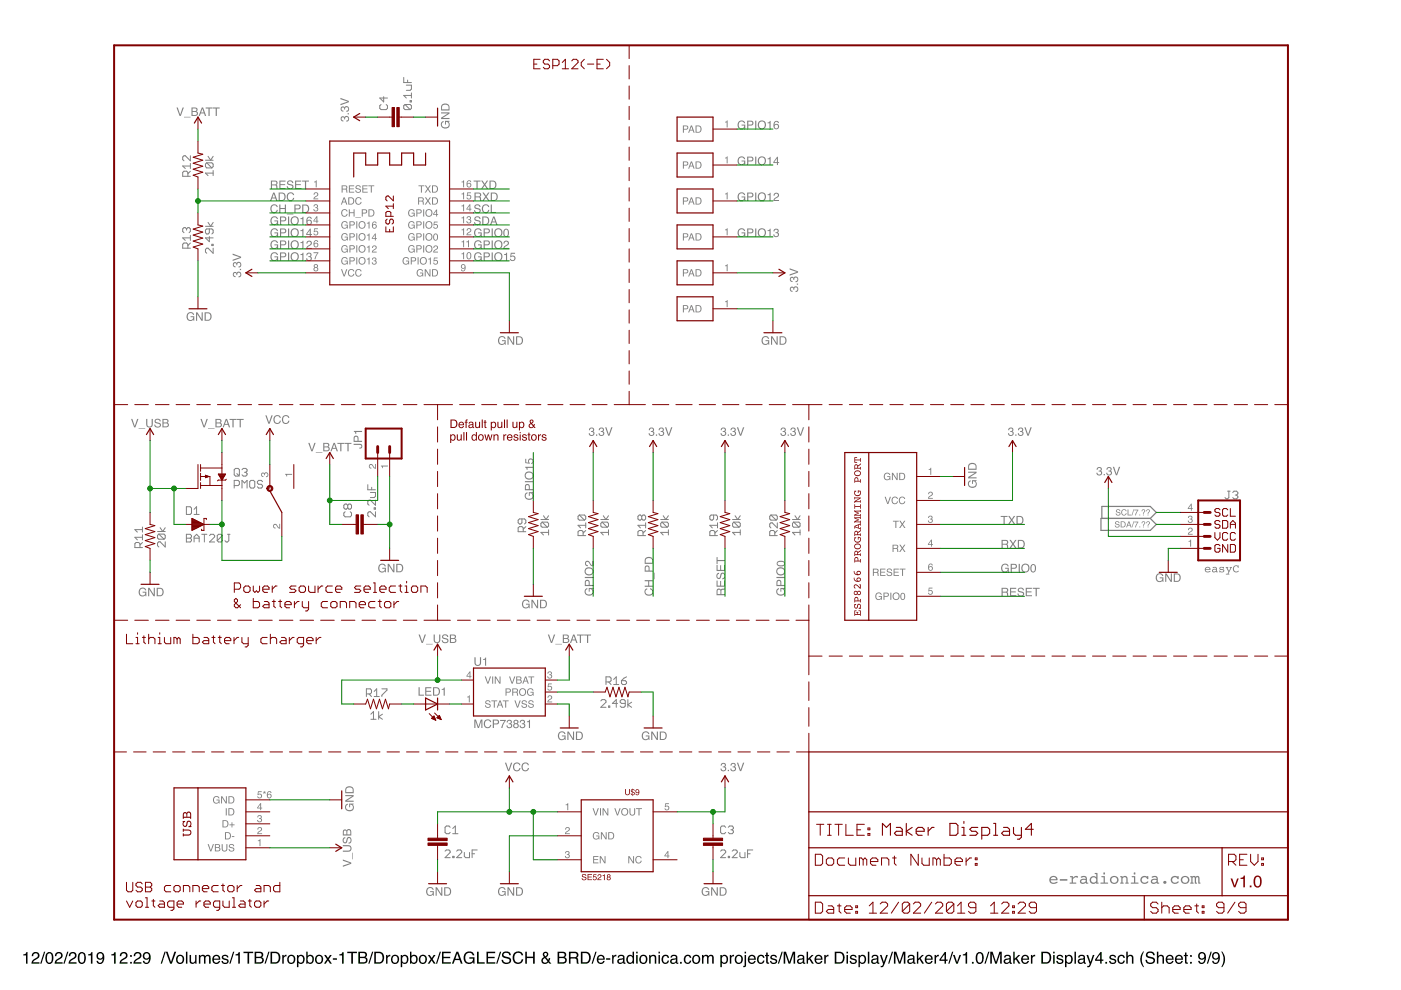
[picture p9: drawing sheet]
<svg xmlns="http://www.w3.org/2000/svg" width="297mm" height="210mm" viewBox="0 0 297 210" stroke-linecap="round" stroke-linejoin="round" font-family="sans-serif">
<path d="M4.9 202.3l.5-.1 .2-.3h.2v2.4h-.3v-1.7h-.6zM7 202a.81 .81 0 0 1 1.3 .2 .81 .81 0 0 1-.6 1.2l-.7 .6h1.4v.3h-1.7a1.39 1.39 0 0 1 1.1-1.3 .5 .5 0 0 0 .2-.6 .5 .5 0 0 0-.6-.3 .5 .5 0 0 0-.4 .6h-.3zM9.3 201.8h.3l-.8 2.5h-.3zM10 202a.91 .91 0 0 1 1.1 .1 .91 .91 0 0 1 .2 1 .9 .9 0 0 1-.3 1.1 .9 .9 0 0 1-1.2-.2 1.91 1.91 0 0 1 .2-2zM10.2 202.2a1.65 1.65 0 0 0 .1 1.9h.2a1.25 1.25 0 0 0 .2-1.9zM11.9 202a.81 .81 0 0 1 1.3 .2 .81 .81 0 0 1-.6 1.2l-.7 .6h1.4v.3h-1.7a1.39 1.39 0 0 1 1.1-1.3 .5 .5 0 0 0 .2-.6 .5 .5 0 0 0-.6-.3 .5 .5 0 0 0-.3 .6h-.4zM14.2 201.8h.3l-.8 2.5h-.3zM14.9 202a.81 .81 0 0 1 1.3 .2 .81 .81 0 0 1-.6 1.2l-.7 .6h1.3v.3h-1.7a1.39 1.39 0 0 1 1.1-1.3 .5 .5 0 0 0 .2-.6 .5 .5 0 0 0-.6-.3 .5 .5 0 0 0-.3 .6h-.3zM16.9 202a.91 .91 0 0 1 1 .1 .91 .91 0 0 1 .3 1 .9 .9 0 0 1-.4 1.1 .9 .9 0 0 1-1.1-.2 1.91 1.91 0 0 1 .2-2zM17.1 202.2a1.65 1.65 0 0 0 .1 1.9h.1a1.25 1.25 0 0 0 .2-1.9zM18.7 202.3l.5-.1 .2-.3h.2v2.4h-.3v-1.7h-.6zM20.6 202.1a.89 .89 0 0 1 1.1-.1 .89 .89 0 0 1 .4 1 1.04 1.04 0 0 1-1.3 1.3l-.3-.6h.3a.49 .49 0 0 0 .6 .4 .49 .49 0 0 0 .3-.6l.1-.3a.8 .8 0 0 1-1.2 .1 .8 .8 0 0 1 0-1.2zM20.8 202.7a.52 .52 0 0 0 1 0 .52 .52 0 0 0-1 0zM23.6 202.3l.5-.1 .2-.3h.2v2.4h-.3v-1.7h-.6zM25.7 202a.81 .81 0 0 1 1.3 .2 .81 .81 0 0 1-.6 1.2l-.7 .6h1.3v.3h-1.7a1.39 1.39 0 0 1 1.1-1.3 .5 .5 0 0 0 .2-.6 .5 .5 0 0 0-.6-.3 .5 .5 0 0 0-.3 .6h-.3zM27.6 202.5h.4v.4h-.4zM27.6 203.9h.4v.4h-.4zM28.6 202a.81 .81 0 0 1 1.3 .2 .81 .81 0 0 1-.5 1.2l-.8 .6h1.4v.3h-1.7a1.39 1.39 0 0 1 1.1-1.3 .5 .5 0 0 0 .2-.6 .5 .5 0 0 0-.6-.3 .5 .5 0 0 0-.3 .6h-.3zM30.5 202.1a.89 .89 0 0 1 1.1-.1 .89 .89 0 0 1 .3 1 1.04 1.04 0 0 1-1.3 1.3l-.3-.6h.3a.49 .49 0 0 0 .6 .4 .49 .49 0 0 0 .4-.6v-.3a.8 .8 0 0 1-1.1 .1 .8 .8 0 0 1 0-1.2zM30.6 202.7a.52 .52 0 0 0 1 0 .52 .52 0 0 0-1 0zM34.9 201.8h.2l-.8 2.5h-.2zM35.1 201.8h.4l.8 2.1 .7-2.1h.4l-1 2.5h-.3zM37.9 202.8a.66 .66 0 0 0-.2 .9 .66 .66 0 0 0 .9 .2 .67 .67 0 0 0 .1-.9 .67 .67 0 0 0-.8-.2zM37.6 202.7a.92 .92 0 0 1 1.2 .1 .92 .92 0 0 1 0 1.2 .92 .92 0 0 1-1.3 .1l-.2-.7zM39.4 201.8h.3v2.5h-.3zM40.2 202.5h.3v1.2a.47 .47 0 0 0 .6 .4 .47 .47 0 0 0 .3-.7v-.9h.3v1.8h-.3v-.3a.64 .64 0 0 1-.7 .4 .64 .64 0 0 1-.5-.7zM42.2 202.5h.3v.2a.6 .6 0 0 1 1 0 .62 .62 0 0 1 .7-.2 .62 .62 0 0 1 .5 .6v1.2h-.4v-1.3a.4 .4 0 0 0-.5-.3 .4 .4 0 0 0-.2 .5v1.1h-.4v-1.2a.42 .42 0 0 0-.5-.4 .42 .42 0 0 0-.2 .6v1h-.3zM45.2 202.7a.85 .85 0 0 1 1.1-.2 .85 .85 0 0 1 .4 1h-1.4a.53 .53 0 0 0 .4 .6 .53 .53 0 0 0 .7-.4h.3a.9 .9 0 0 1-1.3 .6 .9 .9 0 0 1-.3-1.4zM45.5 202.9l-.2 .3h1.1l-.4-.5zM47.2 202.6a.74 .74 0 0 1 1.2 .4h-.3a.39 .39 0 0 0-.4-.3 .39 .39 0 0 0-.3 .3l.1 .2a.79 .79 0 0 1 1 .7 .8 .8 0 0 1-.9 .5 .8 .8 0 0 1-.6-.7h.3a.45 .45 0 0 0 .4 .4 .45 .45 0 0 0 .5-.4l-.1-.1a.93 .93 0 0 1-1.1-.8zM49.4 201.8h.3l-.8 2.5h-.3zM49.9 202.3l.5-.1 .2-.3h.2v2.4h-.3v-1.7h-.6zM51.6 201.8h2.1v.3h-.9v2.2h-.3v-2.2h-.9zM54.3 202.1v.8h.6a.41 .41 0 0 0 .6-.4 .41 .41 0 0 0-.6-.4zM54.3 203.1v.9h.8a.46 .46 0 0 0 .5-.5 .46 .46 0 0 0-.6-.4zM54 201.8h1.1a.63 .63 0 0 1 .7 .4 .63 .63 0 0 1-.3 .8 .72 .72 0 0 1 .4 .8 .72 .72 0 0 1-.8 .5h-1.1zM56.9 201.8h.2l-.8 2.5h-.2zM57.7 202.1v1.9h.6a.99 .99 0 0 0 .8-.9 .99 .99 0 0 0-.8-1zM57.3 201.8h1.1a1.29 1.29 0 0 1 1 1.3 1.29 1.29 0 0 1-1 1.2h-1.1zM59.9 202.5h.2v.3l.4-.3 .3-.1v.4a.5 .5 0 0 0-.6 .5v1h-.3zM61.4 202.8a.66 .66 0 0 0-.2 .9 .66 .66 0 0 0 1 .2 .67 .67 0 0 0 .1-.9 .67 .67 0 0 0-.9-.2zM61.1 202.7a.92 .92 0 0 1 1.3 .1 .92 .92 0 0 1 0 1.2 .92 .92 0 0 1-1.3 .1l-.2-.7zM63.4 202.8a.71 .71 0 0 0-.1 .8 .71 .71 0 0 0 .7 .5 .72 .72 0 0 0 .3-.8 .72 .72 0 0 0-.7-.6zM63 202.5h.3v.2a.75 .75 0 0 1 .9-.2 .75 .75 0 0 1 .4 .9 .78 .78 0 0 1-.4 .9 .78 .78 0 0 1-.9-.2v1h-.3zM64.9 201.8h.3v.9a.81 .81 0 0 1 1.1-.1 .81 .81 0 0 1 .2 1 .73 .73 0 0 1-.5 .7 .73 .73 0 0 1-.8-.2v.2h-.3zM65.4 202.9a.64 .64 0 0 0-.2 .8 .64 .64 0 0 0 .9 .2 .65 .65 0 0 0 .1-.8 .65 .65 0 0 0-.8-.2zM67.3 202.8a.66 .66 0 0 0-.2 .9 .66 .66 0 0 0 1 .2 .67 .67 0 0 0 .1-.9 .67 .67 0 0 0-.9-.2zM67 202.7a.92 .92 0 0 1 1.3 .1 .92 .92 0 0 1 0 1.2 .92 .92 0 0 1-1.3 .1l-.2-.7zM68.7 202.5h.4l.4 .6 .5-.6h.3l-.6 .9 .7 .9h-.4l-.5-.7-.4 .7h-.4l.6-.9zM70.6 203.2h.8v.3h-.8zM71.9 202.3l.5-.1 .2-.3h.3v2.4h-.4v-1.7h-.6zM73.6 201.8h2.1v.3h-.9v2.2h-.3v-2.2h-.9zM76.3 202.1v.8h.6a.41 .41 0 0 0 .6-.4 .41 .41 0 0 0-.6-.4zM76.3 203.1v.9h.8a.46 .46 0 0 0 .5-.5 .46 .46 0 0 0-.6-.4zM76 201.8h1.1a.63 .63 0 0 1 .7 .4 .63 .63 0 0 1-.3 .8 .72 .72 0 0 1 .4 .8 .72 .72 0 0 1-.8 .5h-1.1zM78.9 201.8h.2l-.8 2.5h-.2zM79.7 202.1v1.9h.6a.99 .99 0 0 0 .8-.9 .99 .99 0 0 0-.8-1zM79.3 201.8h1.1a1.29 1.29 0 0 1 1 1.3 1.29 1.29 0 0 1-1 1.2h-1.1zM81.9 202.5h.2v.3l.4-.3 .3-.1v.4a.5 .5 0 0 0-.6 .5v1h-.3zM83.4 202.8a.66 .66 0 0 0-.2 .9 .66 .66 0 0 0 1 .2 .67 .67 0 0 0 .1-.9 .67 .67 0 0 0-.9-.2zM83.1 202.7a.92 .92 0 0 1 1.3 .1 .92 .92 0 0 1 0 1.2 .92 .92 0 0 1-1.3 .1l-.2-.7zM85.4 202.8a.71 .71 0 0 0-.1 .8 .71 .71 0 0 0 .7 .5 .72 .72 0 0 0 .3-.8 .72 .72 0 0 0-.7-.6zM85 202.5h.3v.2a.75 .75 0 0 1 .9-.2 .75 .75 0 0 1 .4 .9 .78 .78 0 0 1-.4 .9 .78 .78 0 0 1-.9-.2v1h-.3zM86.9 201.8h.3v.9a.81 .81 0 0 1 1.1-.1 .81 .81 0 0 1 .2 1 .73 .73 0 0 1-.5 .7 .73 .73 0 0 1-.8-.2v.2h-.3zM87.4 202.9a.64 .64 0 0 0-.2 .8 .64 .64 0 0 0 .9 .2 .65 .65 0 0 0 .1-.8 .65 .65 0 0 0-.8-.2zM89.3 202.8a.66 .66 0 0 0-.2 .9 .66 .66 0 0 0 1 .2 .67 .67 0 0 0 .1-.9 .67 .67 0 0 0-.9-.2zM89 202.7a.92 .92 0 0 1 1.3 .1 .92 .92 0 0 1 0 1.2 .92 .92 0 0 1-1.3 .1l-.2-.7zM90.7 202.5h.4l.4 .6 .5-.6h.3l-.6 .9 .7 .9h-.4l-.5-.7-.4 .7h-.4l.6-.9zM93.2 201.8h.3l-.8 2.5h-.3zM93.7 201.8h1.9v.3h-1.6v.8h1.4v.3h-1.4v.8h1.6v.3h-1.9zM96.9 202.2l-.4 1.1h.8zM96.8 201.8h.4l.9 2.5h-.4l-.3-.7h-1l-.2 .7h-.4zM98.6 202.1a1.13 1.13 0 0 1 2 .5h-.4a.83 .83 0 0 0-1-.5 .83 .83 0 0 0-.6 1 .83 .83 0 0 0 .8 1 .83 .83 0 0 0 .9-.9h-.8v-.2h1.1v1.3h-.2l-.1-.3a1.22 1.22 0 0 1-1.6 .1 1.22 1.22 0 0 1-.3-1.6zM101.1 201.8h.4v2.2h1.3v.3h-1.7zM103.1 201.8h1.9v.3h-1.5v.8h1.4v.3h-1.4v.8h1.5v.3h-1.9zM106 201.8h.3l-.8 2.5h-.3zM106.7 201.9a1 1 0 0 1 1.6 .6h-.3a.59 .59 0 0 0-.7-.5 .59 .59 0 0 0-.5 .6l.2 .2a1.22 1.22 0 0 1 1.4 .8 1.03 1.03 0 0 1-1.1 .8 1.03 1.03 0 0 1-1-.9h.4a.67 .67 0 0 0 .6 .6 .67 .67 0 0 0 .7-.6l-.1-.1a2.06 2.06 0 0 1-1.4-.7v-.4zM109 202.1a1.1 1.1 0 0 1 1.1-.4 1.1 1.1 0 0 1 .8 .8h-.3a.82 .82 0 0 0-1.1-.4 .82 .82 0 0 0-.5 1 .8 .8 0 0 0 .7 1 .8 .8 0 0 0 .9-.7h.3a1.17 1.17 0 0 1-1.4 .9 1.17 1.17 0 0 1-.8-1.5zM111.4 201.8h.3v1h1.3v-1h.4v2.5h-.4v-1.2h-1.3v1.2h-.3zM115.4 202.2a.32 .32 0 0 0 .2 .5 .32 .32 0 0 0 .4-.3 .32 .32 0 0 0-.3-.4zM115.2 203.4a.5 .5 0 0 0 .2 .7 .5 .5 0 0 0 .7-.3l-.6-.7zM115.2 202a.61 .61 0 0 1 1 .1 .61 .61 0 0 1-.4 .9l.5 .5 .1-.4h.3l-.3 .7 .5 .5h-.4l-.2-.3a.79 .79 0 0 1-1.3 .2 .79 .79 0 0 1 .3-1.3l-.2-.5zM118.6 202.1v.8h.6a.41 .41 0 0 0 .5-.4 .41 .41 0 0 0-.5-.4zM118.6 203.1v.9h.7a.46 .46 0 0 0 .5-.5 .46 .46 0 0 0-.6-.4zM118.2 201.8h1.1a.63 .63 0 0 1 .7 .4 .63 .63 0 0 1-.3 .8 .72 .72 0 0 1 .4 .8 .72 .72 0 0 1-.8 .5h-1.1zM121 202.1v.8h.8a.44 .44 0 0 0 .5-.4 .44 .44 0 0 0-.5-.4zM120.6 201.8h1.2a.69 .69 0 0 1 .8 .4 .69 .69 0 0 1-.3 .9l.3 .3 .1 .9h-.4l-.1-.9-.4-.2h-.8v1.1h-.4zM123.5 202.1v1.9h.6a.99 .99 0 0 0 .8-.9 .99 .99 0 0 0-.8-1zM123.2 201.8h1a1.29 1.29 0 0 1 1.1 1.3 1.29 1.29 0 0 1-1.1 1.2h-1zM126.2 201.8h.3l-.8 2.5h-.3zM126.8 202.7a.85 .85 0 0 1 1-.2 .85 .85 0 0 1 .4 1h-1.3a.53 .53 0 0 0 .4 .6 .53 .53 0 0 0 .6-.4h.3a.9 .9 0 0 1-1.3 .6 .9 .9 0 0 1-.3-1.4zM127 202.9l-.1 .3h1l-.3-.5zM128.5 203.2h.9v.3h-.9zM129.8 202.5h.3v.3l.3-.3 .3-.1v.4a.5 .5 0 0 0-.6 .5v1h-.3zM131.2 203.7a.44 .44 0 0 0 .6 .4 .44 .44 0 0 0 .2-.7zM131.1 202.7a.8 .8 0 0 1 1.3 .2v1.1l.2 .1v.2h-.3l-.2-.2a.63 .63 0 0 1-.9 .3 .63 .63 0 0 1-.1-1l1-.3a.42 .42 0 0 0-.4-.4 .42 .42 0 0 0-.4 .3h-.3zM133.3 202.9a.64 .64 0 0 0-.1 .8 .64 .64 0 0 0 .8 .2 .64 .64 0 0 0 .1-.8 .64 .64 0 0 0-.8-.2zM133.1 202.6l.7-.1 .3 .2v-.9h.3v2.5h-.3v-.2a.8 .8 0 0 1-1 .1 .8 .8 0 0 1-.3-1zM134.9 202.5h.3v1.8h-.3zM134.9 201.8h.3v.3h-.3zM136.1 202.8a.66 .66 0 0 0-.2 .9 .66 .66 0 0 0 .9 .2 .67 .67 0 0 0 .1-.9 .67 .67 0 0 0-.8-.2zM135.8 202.7a.92 .92 0 0 1 1.2 .1 .92 .92 0 0 1 0 1.2 .92 .92 0 0 1-1.2 .1l-.3-.7zM137.6 202.5h.3v.2a.66 .66 0 0 1 .8-.2 .66 .66 0 0 1 .4 .6v1.2h-.3v-1.1a.46 .46 0 0 0-.5-.5 .46 .46 0 0 0-.4 .7v.9h-.3zM139.6 202.5h.3v1.8h-.3zM139.6 201.8h.3v.3h-.3zM140.5 202.7a.76 .76 0 0 1 .8-.3 .76 .76 0 0 1 .5 .7h-.3a.51 .51 0 0 0-.6-.4 .51 .51 0 0 0-.3 .8 .49 .49 0 0 0 .3 .6 .49 .49 0 0 0 .6-.4h.3a.83 .83 0 0 1-1 .6 .83 .83 0 0 1-.5-1.2zM142.4 203.7a.44 .44 0 0 0 .6 .4 .44 .44 0 0 0 .2-.7zM142.3 202.7a.8 .8 0 0 1 1.3 .2v1.1l.2 .1v.2h-.3l-.2-.2a.63 .63 0 0 1-.9 .3 .63 .63 0 0 1-.1-1l1-.3a.42 .42 0 0 0-.4-.4 .42 .42 0 0 0-.4 .3h-.3zM144.2 203.9h.4v.4h-.4zM145.2 202.7a.76 .76 0 0 1 .8-.3 .76 .76 0 0 1 .6 .7h-.3a.51 .51 0 0 0-.7-.4 .51 .51 0 0 0-.3 .8 .49 .49 0 0 0 .4 .6 .49 .49 0 0 0 .6-.4h.3a.83 .83 0 0 1-1.1 .6 .83 .83 0 0 1-.5-1.2zM147.3 202.8a.66 .66 0 0 0-.2 .9 .66 .66 0 0 0 .9 .2 .67 .67 0 0 0 .1-.9 .67 .67 0 0 0-.8-.2zM147 202.7a.92 .92 0 0 1 1.2 .1 .92 .92 0 0 1 0 1.2 .92 .92 0 0 1-1.2 .1l-.3-.7zM148.8 202.5h.3v.2a.6 .6 0 0 1 1.1 0 .62 .62 0 0 1 .7-.2 .62 .62 0 0 1 .4 .6v1.2h-.3v-1.3a.4 .4 0 0 0-.5-.3 .4 .4 0 0 0-.3 .5v1.1h-.3v-1.2a.42 .42 0 0 0-.5-.4 .42 .42 0 0 0-.3 .6v1h-.3zM153.2 202.8a.71 .71 0 0 0-.2 .8 .71 .71 0 0 0 .7 .5 .72 .72 0 0 0 .4-.8 .72 .72 0 0 0-.8-.6zM152.7 202.5h.3v.2a.75 .75 0 0 1 1-.2 .75 .75 0 0 1 .4 .9 .78 .78 0 0 1-.4 .9 .78 .78 0 0 1-1-.2v1h-.3zM154.7 202.5h.3v.3l.4-.3 .2-.1v.4a.5 .5 0 0 0-.6 .5v1h-.3zM156.3 202.8a.66 .66 0 0 0-.2 .9 .66 .66 0 0 0 1 .2 .67 .67 0 0 0 .1-.9 .67 .67 0 0 0-.9-.2zM156 202.7a.92 .92 0 0 1 1.3 .1 .92 .92 0 0 1 0 1.2 .92 .92 0 0 1-1.3 .1l-.2-.7zM157.9 201.8h.3v.3h-.3zM157.9 202.5h.3v2.1a.47 .47 0 0 1-.6 .5v-.3l.3-.1zM158.8 202.7a.85 .85 0 0 1 1-.2 .85 .85 0 0 1 .4 1h-1.3a.53 .53 0 0 0 .4 .6 .53 .53 0 0 0 .6-.4h.3a.9 .9 0 0 1-1.3 .6 .9 .9 0 0 1-.2-1.4zM159 202.9l-.1 .3h1l-.3-.5zM160.7 202.7a.76 .76 0 0 1 .8-.3 .76 .76 0 0 1 .6 .7h-.3a.51 .51 0 0 0-.7-.4 .51 .51 0 0 0-.3 .8 .49 .49 0 0 0 .4 .6 .49 .49 0 0 0 .6-.4h.3a.83 .83 0 0 1-1.1 .6 .83 .83 0 0 1-.5-1.2zM162.4 202h.4v.5h.3v.2h-.3v1.2l.3 .2v.2a.44 .44 0 0 1-.7-.3v-1.3h-.2v-.2h.2zM163.5 202.6a.74 .74 0 0 1 1.2 .4h-.3a.39 .39 0 0 0-.4-.3 .39 .39 0 0 0-.3 .3l.1 .2a.79 .79 0 0 1 1 .7 .8 .8 0 0 1-.9 .5 .8 .8 0 0 1-.6-.7h.3a.45 .45 0 0 0 .4 .4 .45 .45 0 0 0 .4-.4v-.1a.93 .93 0 0 1-1.1-.8zM165.7 201.8h.3l-.8 2.5h-.3zM166.2 201.8h.4l.8 2.1 .7-2.1h.5v2.5h-.3v-2.1l-.8 2.1h-.3l-.7-2.1v2.1h-.3zM169.3 203.7a.44 .44 0 0 0 .6 .4 .44 .44 0 0 0 .2-.7zM169.2 202.7a.8 .8 0 0 1 1.3 .2v1.1l.2 .1v.2h-.3l-.2-.2a.63 .63 0 0 1-.9 .3 .63 .63 0 0 1 0-1l.9-.3a.42 .42 0 0 0-.4-.4 .42 .42 0 0 0-.4 .3h-.3zM171 201.8h.3v1.5l.8-.8h.4l-.7 .7 .8 1.1h-.4l-.6-.9-.3 .2v.7h-.3zM172.9 202.7a.85 .85 0 0 1 1.1-.2 .85 .85 0 0 1 .4 1h-1.4a.53 .53 0 0 0 .4 .6 .53 .53 0 0 0 .6-.4h.4a.9 .9 0 0 1-1.3 .6 .9 .9 0 0 1-.3-1.4zM173.2 202.9l-.2 .3h1.1l-.4-.5zM174.8 202.5h.3v.3l.3-.3 .3-.1v.4a.5 .5 0 0 0-.6 .5v1h-.3zM177.3 202.1v1.9h.6a.99 .99 0 0 0 .8-.9 .99 .99 0 0 0-.8-1zM177 201.8h1a1.29 1.29 0 0 1 1.1 1.3 1.29 1.29 0 0 1-1.1 1.2h-1zM179.5 202.5h.3v1.8h-.3zM179.5 201.8h.3v.3h-.3zM180.4 202.6a.74 .74 0 0 1 1.2 .4h-.3a.39 .39 0 0 0-.4-.3 .39 .39 0 0 0-.4 .3l.2 .2a.79 .79 0 0 1 1 .7 .8 .8 0 0 1-.9 .5 .8 .8 0 0 1-.7-.7h.3a.45 .45 0 0 0 .5 .4 .45 .45 0 0 0 .4-.4v-.1a.93 .93 0 0 1-1.1-.8zM182.5 202.8a.71 .71 0 0 0-.2 .8 .71 .71 0 0 0 .7 .5 .72 .72 0 0 0 .3-.8 .72 .72 0 0 0-.7-.6zM182 202.5h.3v.2a.75 .75 0 0 1 .9-.2 .75 .75 0 0 1 .4 .9 .78 .78 0 0 1-.3 .9 .78 .78 0 0 1-1-.2v1h-.3zM184 201.8h.3v2.5h-.3zM185.1 203.7a.44 .44 0 0 0 .5 .4 .44 .44 0 0 0 .3-.7zM184.9 202.7a.8 .8 0 0 1 1.3 .2v1.1l.2 .1v.2h-.3l-.2-.2a.63 .63 0 0 1-.9 .3 .63 .63 0 0 1 0-1l.9-.3a.42 .42 0 0 0-.4-.4 .42 .42 0 0 0-.4 .3h-.3zM186.6 202.5h.3l.5 1.5 .5-1.5h.3l-.7 2a.61 .61 0 0 1-.8 .6v-.3h.3l.2-.4zM189.1 201.8h.2l-.8 2.5h-.2zM189.5 201.8h.5l.7 2.1 .8-2.1h.5v2.5h-.4v-2.1l-.7 2.1h-.3l-.8-2.1 .1 2.1h-.4zM192.7 203.7a.44 .44 0 0 0 .6 .4 .44 .44 0 0 0 .2-.7zM192.5 202.7a.8 .8 0 0 1 1.4 .2v1.1l.2 .1v.2h-.4l-.1-.2a.63 .63 0 0 1-1 .3 .63 .63 0 0 1 0-1l1-.3a.42 .42 0 0 0-.4-.4 .42 .42 0 0 0-.5 .3h-.3zM194.4 201.8h.3v1.5l.8-.8h.4l-.7 .7 .7 1.1h-.4l-.5-.9-.3 .2v.7h-.3zM196.3 202.7a.85 .85 0 0 1 1-.2 .85 .85 0 0 1 .5 1h-1.4a.53 .53 0 0 0 .4 .6 .53 .53 0 0 0 .6-.4h.3a.9 .9 0 0 1-1.3 .6 .9 .9 0 0 1-.2-1.4zM196.6 202.9l-.2 .3h1l-.3-.5zM198.1 202.5h.3v.3l.4-.3 .2-.1v.4a.5 .5 0 0 0-.5 .5v1h-.4zM200.3 202.3l-.8 1.1h.8zM200.3 201.8h.3v1.6h.3v.3h-.3v.6h-.3v-.6h-1.1v-.3zM201.9 201.8h.2l-.8 2.5h-.2zM202.1 202.5h.3l.5 1.5 .5-1.5h.4l-.7 1.8h-.4zM204.1 202.3l.5-.1 .2-.3h.3v2.4h-.4v-1.7h-.6zM206.1 203.9h.3v.4h-.3zM207.3 202a.91 .91 0 0 1 1 .1 .91 .91 0 0 1 .3 1 .9 .9 0 0 1-.4 1.1 .9 .9 0 0 1-1.2-.2 1.91 1.91 0 0 1 .3-2zM207.4 202.2a1.65 1.65 0 0 0 .1 1.9h.2a1.25 1.25 0 0 0 .2-1.9zM209.5 201.8h.3l-.8 2.5h-.3zM210 201.8h.4l.8 2.1 .7-2.1h.5v2.5h-.3v-2.1l-.8 2.1h-.3l-.7-2.1v2.1h-.3zM213.1 203.7a.44 .44 0 0 0 .6 .4 .44 .44 0 0 0 .2-.7zM213 202.7a.8 .8 0 0 1 1.3 .2v1.1l.2 .1v.2h-.3l-.2-.2a.63 .63 0 0 1-.9 .3 .63 .63 0 0 1 0-1l.9-.3a.42 .42 0 0 0-.4-.4 .42 .42 0 0 0-.4 .3h-.3zM214.8 201.8h.3v1.5l.8-.8h.4l-.7 .7 .8 1.1h-.4l-.6-.9-.3 .2v.7h-.3zM216.7 202.7a.85 .85 0 0 1 1.1-.2 .85 .85 0 0 1 .4 1h-1.4a.53 .53 0 0 0 .4 .6 .53 .53 0 0 0 .7-.4h.3a.9 .9 0 0 1-1.3 .6 .9 .9 0 0 1-.3-1.4zM217 202.9l-.2 .3h1.1l-.4-.5zM218.6 202.5h.3v.3l.3-.3 .3-.1v.4a.5 .5 0 0 0-.6 .5v1h-.3zM221.1 202.1v1.9h.6a.99 .99 0 0 0 .8-.9 .99 .99 0 0 0-.8-1zM220.8 201.8h1a1.29 1.29 0 0 1 1.1 1.3 1.29 1.29 0 0 1-1.1 1.2h-1zM223.3 202.5h.3v1.8h-.3zM223.3 201.8h.3v.3h-.3zM224.2 202.6a.74 .74 0 0 1 1.2 .4h-.3a.39 .39 0 0 0-.4-.3 .39 .39 0 0 0-.4 .3l.2 .2a.79 .79 0 0 1 1 .7 .8 .8 0 0 1-.9 .5 .8 .8 0 0 1-.6-.7h.2a.45 .45 0 0 0 .5 .4 .45 .45 0 0 0 .4-.4v-.1a.93 .93 0 0 1-1.1-.8zM226.3 202.8a.71 .71 0 0 0-.2 .8 .71 .71 0 0 0 .7 .5 .72 .72 0 0 0 .3-.8 .72 .72 0 0 0-.7-.6zM225.8 202.5h.3v.2a.75 .75 0 0 1 .9-.2 .75 .75 0 0 1 .4 .9 .78 .78 0 0 1-.3 .9 .78 .78 0 0 1-1-.2v1h-.3zM227.8 201.8h.3v2.5h-.3zM228.9 203.7a.44 .44 0 0 0 .5 .4 .44 .44 0 0 0 .3-.7zM228.7 202.7a.8 .8 0 0 1 1.3 .2v1.1l.2 .1v.2h-.3l-.2-.2a.63 .63 0 0 1-.9 .3 .63 .63 0 0 1 0-1l.9-.3a.42 .42 0 0 0-.4-.4 .42 .42 0 0 0-.4 .3h-.3zM230.4 202.5h.3l.5 1.5 .5-1.5h.3l-.7 2a.61 .61 0 0 1-.8 .6v-.3h.3l.2-.4zM233.3 202.3l-.8 1.1h.8zM233.3 201.8h.3v1.6h.3v.3h-.3v.6h-.3v-.6h-1.1v-.3zM234.4 203.9h.3v.4h-.3zM235.4 202.6a.74 .74 0 0 1 1.2 .4h-.3a.39 .39 0 0 0-.4-.3 .39 .39 0 0 0-.4 .3l.2 .2a.79 .79 0 0 1 1 .7 .8 .8 0 0 1-.9 .5 .8 .8 0 0 1-.6-.7h.2a.45 .45 0 0 0 .5 .4 .45 .45 0 0 0 .4-.4v-.1a.93 .93 0 0 1-1.1-.8zM237.1 202.7a.76 .76 0 0 1 .9-.3 .76 .76 0 0 1 .5 .7h-.3a.51 .51 0 0 0-.7-.4 .51 .51 0 0 0-.3 .8 .49 .49 0 0 0 .4 .6 .49 .49 0 0 0 .6-.4h.3a.83 .83 0 0 1-1.1 .6 .83 .83 0 0 1-.5-1.2zM238.8 201.8h.3v.9a.65 .65 0 0 1 .8-.2 .65 .65 0 0 1 .4 .6v1.2h-.3v-1.1a.46 .46 0 0 0-.6-.5 .46 .46 0 0 0-.3 .6v1h-.3zM242.3 201.7h.3a3.1 3.1 0 0 0 0 3.3h-.2a2.6 2.6 0 0 1-.1-3.3zM243.2 201.9a1 1 0 0 1 1.6 .6h-.3a.59 .59 0 0 0-.6-.5 .59 .59 0 0 0-.6 .6l.2 .2a1.22 1.22 0 0 1 1.4 .8 1.03 1.03 0 0 1-1.1 .8 1.03 1.03 0 0 1-.9-.9h.3a.67 .67 0 0 0 .7 .6 .67 .67 0 0 0 .6-.6l-.1-.1a2.06 2.06 0 0 1-1.4-.7v-.4zM245.3 201.8h.3v.9a.65 .65 0 0 1 .8-.2 .65 .65 0 0 1 .4 .6v1.2h-.3v-1.1a.46 .46 0 0 0-.6-.5 .46 .46 0 0 0-.3 .6v1h-.3zM247.4 202.7a.85 .85 0 0 1 1-.2 .85 .85 0 0 1 .4 1h-1.3a.53 .53 0 0 0 .4 .6 .53 .53 0 0 0 .6-.4h.3a.9 .9 0 0 1-1.3 .6 .9 .9 0 0 1-.2-1.4zM247.6 202.9l-.1 .3h1l-.3-.5zM249.4 202.7a.85 .85 0 0 1 1-.2 .85 .85 0 0 1 .4 1h-1.4a.53 .53 0 0 0 .4 .6 .53 .53 0 0 0 .7-.4h.3a.9 .9 0 0 1-1.3 .6 .9 .9 0 0 1-.3-1.4zM249.6 202.9l-.1 .3h1l-.4-.5zM251.2 202h.4v.5h.3v.2h-.3v1.2l.3 .2v.2a.44 .44 0 0 1-.7-.3v-1.3h-.2v-.2h.2zM252.3 202.5h.4v.4h-.4zM252.3 203.9h.4v.4h-.4zM254.2 202.1a.89 .89 0 0 1 1.1-.1 .89 .89 0 0 1 .4 1 1.04 1.04 0 0 1-1.3 1.3l-.3-.6h.3a.49 .49 0 0 0 .5 .4 .49 .49 0 0 0 .4-.6l.1-.3a.8 .8 0 0 1-1.2 .1 .8 .8 0 0 1 0-1.2zM254.3 202.7a.55 .55 0 0 0 1.1 0 .55 .55 0 0 0-1.1 0zM256.7 201.8h.2l-.8 2.5h-.2zM257.2 202.1a.89 .89 0 0 1 1.1-.1 .89 .89 0 0 1 .3 1 1.04 1.04 0 0 1-1.3 1.3l-.3-.6h.3a.49 .49 0 0 0 .6 .4 .49 .49 0 0 0 .4-.6v-.3a.8 .8 0 0 1-1.1 .1 .8 .8 0 0 1 0-1.2zM257.3 202.7a.52 .52 0 0 0 1 0 .52 .52 0 0 0-1 0zM258.9 201.7h.2l.4 .6a2.54 2.54 0 0 1-.4 2.7h-.2a3.1 3.1 0 0 0 0-3.3z" fill="#000"/>
<g fill="#808080">
<path d="M222.7 185.9a.79 .79 0 0 1 1-.2 .79 .79 0 0 1 .4 .9h-1.3a.85 .85 0 0 0 1.4 .4 .9 .9 0 0 1-1.3 .2 .9 .9 0 0 1-.2-1.3zM223 186.1l-.2 .3h1.1l-.3-.4zM224.7 186.4h1.6v.2l-1.5 .1zM226.9 185.8h.6v.3a.57 .57 0 0 1 .5-.4 .57 .57 0 0 1 .5 .3l-.1 .1a.62 .62 0 0 0-.9 .3v.7h.6l.1 .2h-1.4v-.1l.4-.1v-1.1h-.3zM229.3 186.7l-.1 .2a.45 .45 0 0 0 .6 .2 .45 .45 0 0 0 .3-.5h-.5zM229.2 185.9a.75 .75 0 0 1 .8-.2 .75 .75 0 0 1 .5 .6v.8h.2v.2l-.4 .1-.1-.3a.61 .61 0 0 1-1 .3 .61 .61 0 0 1 .1-1h.9a.58 .58 0 0 0-1-.3zM232.1 185.1l.6 .1v1.9l.2 .2-.5 .1v-.3a.81 .81 0 0 1-1.1 0 .81 .81 0 0 1 0-1.1 .81 .81 0 0 1 1.1 0v-.7h-.3zM231.3 186.6a.56 .56 0 0 0 1.1 0 .56 .56 0 0 0-1.1 0zM233.9 185.2a.25 .25 0 0 1 .5 0 .25 .25 0 0 1-.5 0zM233.5 185.8h.7l.1 1.3h.6v.2h-1.6l.1-.2h.6v-1.1h-.4zM235.6 186.6a.65 .65 0 0 0 1.3 0 .65 .65 0 0 0-1.3 0zM235.4 186.6a.9 .9 0 0 1 1.8 0 .9 .9 0 0 1-1.8 0zM237.5 185.8h.4l.1 .1a.6 .6 0 0 1 .7-.2 .6 .6 0 0 1 .4 .6v.8l.2 .1-.1 .2-.6-.1 .2-.2v-.7a.41 .41 0 0 0-.4-.4 .41 .41 0 0 0-.4 .4v.7l.2 .2-.6 .1-.1-.2 .2-.1v-1.1h-.2zM240.4 185.2a.22 .22 0 0 1 .4 0 .22 .22 0 0 1-.4 0zM240 185.8h.7v1.3h.6l.1 .2h-1.6v-.2h.6v-1.1h-.4zM242 186l.4-.3 .8 .2 .2-.1 .1 .5-.2 .1a.61 .61 0 0 0-.7-.5 .61 .61 0 0 0-.5 .7 .61 .61 0 0 0 .7 .5l.6-.2a.86 .86 0 0 1-1.2 .4 .86 .86 0 0 1-.2-1.3zM244.3 186.7v.2a.45 .45 0 0 0 .5 .2 .45 .45 0 0 0 .3-.5h-.5zM244.2 185.9a.75 .75 0 0 1 .8-.2 .75 .75 0 0 1 .5 .6v.8h.2l.1 .2-.5 .1-.1-.3a.61 .61 0 0 1-.9 .3 .61 .61 0 0 1 .1-1h.8a.58 .58 0 0 0-1-.3zM246.6 187.1a.35 .35 0 0 1 .7 0 .35 .35 0 0 1-.7 0zM248.5 186l.4-.3 .7 .2 .2-.1 .1 .5-.1 .1a.61 .61 0 0 0-.7-.5 .61 .61 0 0 0-.5 .7 .61 .61 0 0 0 .6 .5l.7-.2a.86 .86 0 0 1-1.3 .4 .86 .86 0 0 1-.1-1.3zM250.6 186.6a.65 .65 0 0 0 1.3 0 .65 .65 0 0 0-1.3 0zM250.4 186.6a.9 .9 0 0 1 1.8 0 .9 .9 0 0 1-1.8 0zM252.4 185.8l.4 .1a.39 .39 0 0 1 .7 0 .46 .46 0 0 1 .6-.1 .46 .46 0 0 1 .2 .5v.8l.2 .1-.1 .2-.3-.1-.1-1.3-.4 .2v.9l.2 .1-.1 .2-.4-.1v-.9a.27 .27 0 0 0-.1-.4 .27 .27 0 0 0-.4 .2v.9l.3 .2-.7 .1v-.2l.2-.1v-1.1h-.2z"/>
<path d="M105.8 71.5a.8 .8 0 0 1 1.4 .3h-.2a.65 .65 0 0 0-1-.2 .65 .65 0 0 0-.1 1 .57 .57 0 0 0 .6 .3 .57 .57 0 0 0 .5-.6h-.6v-.2h.8v1h-.1l-.1-.2a.88 .88 0 0 1-1.2 0 .88 .88 0 0 1-.1-1.2zM107.6 71.3h.3l.9 1.4v-1.4h.2v1.8h-.3l-.9-1.5v1.5h-.2zM109.7 71.5v1.4h.4a.7 .7 0 0 0 .5-.7 .7 .7 0 0 0-.5-.7zM109.4 71.3h.7a.91 .91 0 0 1 .8 .9 .91 .91 0 0 1-.8 .9h-.7z"/>
<path d="M49.5 57.8l.3-.1 .4 .2a.58 .58 0 0 1 1 .1 .58 .58 0 0 1-.6 .8v-.2a.35 .35 0 0 0 .4-.5 .35 .35 0 0 0-.7 0v.2h-.2a.29 .29 0 0 0-.2-.4 .29 .29 0 0 0-.3 .3l.1 .3h.2v.3a.58 .58 0 0 1-.5-.4 .58 .58 0 0 1 .1-.6zM50.8 57h.3v.3h-.3zM49.5 55.7l.3-.1 .4 .2a.58 .58 0 0 1 1 .1 .58 .58 0 0 1-.6 .8v-.2a.35 .35 0 0 0 .4-.5 .35 .35 0 0 0-.7 0v.2h-.2a.29 .29 0 0 0-.2-.4 .29 .29 0 0 0-.3 .3l.1 .3 .2 .1v.2a.58 .58 0 0 1-.5-.4 .58 .58 0 0 1 .1-.6zM49.3 53.8l1.8 .6v.3l-1.8 .6v-.2l1.5-.6-1.5-.5z"/>
<path d="M153 161.9a.5 .5 0 0 1 .7-.1 .5 .5 0 0 1 0 .8 .58 .58 0 0 1-.1 1 .58 .58 0 0 1-.8-.6h.2a.35 .35 0 0 0 .5 .3 .35 .35 0 0 0 0-.6h-.3l.1-.2a.29 .29 0 0 0 .4-.2 .29 .29 0 0 0-.3-.4l-.3 .2-.1 .2h-.2zM154.3 163.2h.3v.3h-.3zM155.1 161.9a.5 .5 0 0 1 .7-.1 .5 .5 0 0 1 0 .8 .58 .58 0 0 1-.2 1 .58 .58 0 0 1-.8-.6h.3a.35 .35 0 0 0 .5 .3 .35 .35 0 0 0 0-.6h-.3l.1-.2a.29 .29 0 0 0 .3-.2 .29 .29 0 0 0-.2-.4l-.3 .2-.1 .2h-.2zM156.2 161.7h.3l.5 1.5 .5-1.5h.3l-.7 1.8h-.2z"/>
<path d="M149 188.3a.8 .8 0 0 1 1.4 .4h-.3a.65 .65 0 0 0-.9-.3 .65 .65 0 0 0-.1 1 .57 .57 0 0 0 .6 .3 .57 .57 0 0 0 .5-.5h-.6v-.3h.8v1h-.2v-.2a.88 .88 0 0 1-1.2 0 .88 .88 0 0 1-.1-1.2zM150.8 188.1h.3l.9 1.5v-1.5h.2v1.8h-.3l-.9-1.4v1.4h-.2zM152.8 188.3v1.4h.5a.7 .7 0 0 0 .5-.7 .7 .7 0 0 0-.5-.7zM152.6 188.1h.7a.91 .91 0 0 1 .8 .9 .91 .91 0 0 1-.8 .9h-.7z"/>
<path d="M105.8 188.3a.8 .8 0 0 1 1.4 .4h-.2a.65 .65 0 0 0-1-.3 .65 .65 0 0 0-.1 1 .57 .57 0 0 0 .6 .3 .57 .57 0 0 0 .5-.5h-.6v-.3h.8v1h-.1l-.1-.2a.88 .88 0 0 1-1.2 0 .88 .88 0 0 1-.1-1.2zM107.6 188.1h.3l.9 1.5v-1.5h.2v1.8h-.3l-.9-1.4v1.4h-.2zM109.7 188.3v1.4h.4a.7 .7 0 0 0 .5-.7 .7 .7 0 0 0-.5-.7zM109.4 188.1h.7a.91 .91 0 0 1 .8 .9 .91 .91 0 0 1-.8 .9h-.7z"/>
<path d="M107 161.7h.3l.5 1.5 .5-1.5h.3l-.6 1.8h-.3zM109 161.9a.78 .78 0 0 1 .8-.2 .78 .78 0 0 1 .5 .5h-.2a.61 .61 0 0 0-.9-.2 .61 .61 0 0 0-.2 .8 .55 .55 0 0 0 .6 .5 .55 .55 0 0 0 .5-.5h.3a.83 .83 0 0 1-1.1 .7 .83 .83 0 0 1-.5-1.2zM110.8 161.9a.78 .78 0 0 1 .8-.2 .78 .78 0 0 1 .5 .5h-.2a.61 .61 0 0 0-.8-.2 .61 .61 0 0 0-.3 .8 .55 .55 0 0 0 .6 .5 .55 .55 0 0 0 .5-.5h.3a.83 .83 0 0 1-1.1 .7 .83 .83 0 0 1-.5-1.2z"/>
<path d="M90.6 188.3a.8 .8 0 0 1 1.4 .4h-.3a.65 .65 0 0 0-.9-.3 .65 .65 0 0 0-.1 1 .57 .57 0 0 0 .6 .3 .57 .57 0 0 0 .5-.5h-.6v-.3h.8v1h-.2v-.2a.88 .88 0 0 1-1.2 0 .88 .88 0 0 1-.1-1.2zM92.4 188.1h.2l.9 1.5v-1.5h.3v1.8h-.3l-.9-1.4v1.4h-.2zM94.4 188.3v1.4h.4a.7 .7 0 0 0 .6-.7 .7 .7 0 0 0-.6-.7zM94.2 188.1h.7a.91 .91 0 0 1 .8 .9 .91 .91 0 0 1-.8 .9h-.7z"/>
<path d="M137.8 90.7a.5 .5 0 0 1 .7 0 .5 .5 0 0 1-.1 .8 .58 .58 0 0 1-.1 .9 .58 .58 0 0 1-.8-.5h.3a.35 .35 0 0 0 .5 .3 .35 .35 0 0 0 0-.6h-.3v-.2a.29 .29 0 0 0 .4-.2 .29 .29 0 0 0-.3-.4l-.3 .2v.2h-.2zM139.1 92.1h.2v.3h-.2zM139.8 90.7a.5 .5 0 0 1 .8 0 .5 .5 0 0 1-.1 .8 .58 .58 0 0 1-.1 .9 .58 .58 0 0 1-.8-.5h.2a.35 .35 0 0 0 .5 .3 .35 .35 0 0 0 0-.6h-.2v-.2a.29 .29 0 0 0 .4-.2 .29 .29 0 0 0-.3-.4l-.3 .2v.2h-.3zM141 90.6h.3l.5 1.5 .5-1.5h.3l-.7 1.8h-.2z"/>
<path d="M125.1 90.7a.5 .5 0 0 1 .7 0 .5 .5 0 0 1 0 .8 .58 .58 0 0 1-.2 .9 .58 .58 0 0 1-.8-.5h.3a.35 .35 0 0 0 .5 .3 .35 .35 0 0 0 0-.6h-.3v-.2a.29 .29 0 0 0 .4-.2 .29 .29 0 0 0-.3-.4l-.3 .2v.2h-.2zM126.4 92.1h.2v.3h-.2zM127.1 90.7a.5 .5 0 0 1 .8 0 .5 .5 0 0 1-.1 .8 .58 .58 0 0 1-.1 .9 .58 .58 0 0 1-.8-.5h.2a.35 .35 0 0 0 .5 .3 .35 .35 0 0 0 0-.6h-.2v-.2a.29 .29 0 0 0 .4-.2 .29 .29 0 0 0-.3-.4l-.3 .2v.2h-.2zM128.3 90.6h.3l.5 1.5 .5-1.5h.3l-.7 1.8h-.2z"/>
<path d="M110.9 127.4a.8 .8 0 0 1 1.4 .3h-.3a.65 .65 0 0 0-.9-.2 .65 .65 0 0 0-.1 1 .57 .57 0 0 0 .6 .3 .57 .57 0 0 0 .5-.6h-.6v-.2h.8v1h-.2v-.3a.88 .88 0 0 1-1.2 .1 .88 .88 0 0 1-.1-1.2zM112.7 127.2h.3l.9 1.4v-1.4h.2v1.8h-.3l-.9-1.5v1.5h-.2zM114.7 127.4v1.4h.5a.7 .7 0 0 0 .5-.7 .7 .7 0 0 0-.5-.7zM114.5 127.2h.7a.91 .91 0 0 1 .8 .9 .91 .91 0 0 1-.8 .9h-.7z"/>
<path d="M153 90.7a.5 .5 0 0 1 .7 0 .5 .5 0 0 1 0 .8 .58 .58 0 0 1-.1 .9 .58 .58 0 0 1-.8-.5h.2a.35 .35 0 0 0 .5 .3 .35 .35 0 0 0 0-.6h-.3l.1-.2a.29 .29 0 0 0 .4-.2 .29 .29 0 0 0-.3-.4l-.3 .2-.1 .2h-.2zM154.3 92.1h.3v.3h-.3zM155.1 90.7a.5 .5 0 0 1 .7 0 .5 .5 0 0 1 0 .8 .58 .58 0 0 1-.2 .9 .58 .58 0 0 1-.8-.5h.3a.35 .35 0 0 0 .5 .3 .35 .35 0 0 0 0-.6h-.3l.1-.2a.29 .29 0 0 0 .3-.2 .29 .29 0 0 0-.2-.4l-.3 .2-.1 .2h-.2zM156.2 90.6h.3l.5 1.5 .5-1.5h.3l-.7 1.8h-.2z"/>
<path d="M165.7 90.7a.5 .5 0 0 1 .7 0 .5 .5 0 0 1 0 .8 .58 .58 0 0 1-.1 .9 .58 .58 0 0 1-.8-.5h.2a.35 .35 0 0 0 .5 .3 .35 .35 0 0 0 0-.6h-.3l.1-.2a.29 .29 0 0 0 .4-.2 .29 .29 0 0 0-.3-.4l-.3 .2-.1 .2h-.2zM167 92.1h.3v.3h-.3zM167.8 90.7a.5 .5 0 0 1 .7 0 .5 .5 0 0 1 0 .8 .58 .58 0 0 1-.2 .9 .58 .58 0 0 1-.8-.5h.3a.35 .35 0 0 0 .5 .3 .35 .35 0 0 0 0-.6h-.3v-.2a.29 .29 0 0 0 .4-.2 .29 .29 0 0 0-.2-.4l-.3 .2-.1 .2h-.2zM168.9 90.6h.3l.5 1.5 .5-1.5h.3l-.7 1.8h-.2z"/>
</g>
<g fill="none" stroke="#808080" stroke-width=".21">
<path d="M114.7 110.2h1.6M115 110.7h1l.3 .3v.5l-.3 .3M115 110.7l-.3 .3v.5l.3 .3h1M115 110.7l1 1.1M115.2 109.3l.6 .9 .5-.9M116.3 112.9h-1.6l.5 .5M116.3 112.3v1.1M94.4 180.5l.2-.3h.6l.2 .3v.2l-1 1.1h1M96 181.6h.3v.2h-.3zM96.8 180.5l.3-.3h.5l.3 .3v.2l-1.1 1.1h1.1M98.4 180.7v.9l.3 .2h.8v-1.1M100.1 181h.5"/>
<path d="M101.2 180.2h-1.1v1.6M152.8 180.5l.3-.3h.5l.3 .3v.2l-1.1 1.1h1.1M154.4 181.6h.3v.2h-.3zM155.2 180.5l.3-.3h.5l.3 .3v.2l-1.1 1.1h1.1M156.9 180.7v.9l.2 .2h.8v-1.1M158.5 181h.5M159.6 180.2h-1.1v1.6"/>
</g>
<g fill="#808080">
<path d="M73.4 170.6l.3-.2v.2a.65 .65 0 0 0-.2 1 .65 .65 0 0 0 1 .1 .57 .57 0 0 0 .3-.7 .57 .57 0 0 0-.6-.4v.6h-.2v-.8h1v.1l-.2 .1a.88 .88 0 0 1 0 1.2 .88 .88 0 0 1-1.2 .1 .86 .86 0 0 1-.2-1.3zM73.2 168.6h1.8v.2l-1.5 1h1.5v.2h-1.8v-.3l1.4-.9h-1.4zM73.6 167.1l-.2 .2v.6h1.4v-.4a.72 .72 0 0 0-1.2-.4zM73.5 166.9a.97 .97 0 0 1 1.5 .6v.7h-1.8v-1z"/>
<path d="M72.7 182.2l1.8 .7v.2l-1.8 .7v-.3l1.5-.5-1.5-.5zM74.7 180.8h.1v1.4h-.1zM72.7 179.2h1a.72 .72 0 0 1 .8 .7 .72 .72 0 0 1-.8 .7h-1v-.3h1.1a.46 .46 0 0 0 .5-.4 .46 .46 0 0 0-.5-.5h-1.1zM72.9 177.6l.3-.1v.2a.42 .42 0 0 0-.3 .5 .42 .42 0 0 0 .4 .4 1.45 1.45 0 0 1 .7-1.2 .73 .73 0 0 1 .5 .8 .73 .73 0 0 1-.6 .7v-.3a.47 .47 0 0 0 .4-.4 .47 .47 0 0 0-.4-.5l-.1 .1a.89 .89 0 0 1-.8 1 .72 .72 0 0 1-.1-1.2zM73 176.1l-.1 .8h.5v-.7zM73.8 176.1l-.2 .8h.7l-.1-.7-.1-.2zM72.9 175.9h.4l.2 .2a.51 .51 0 0 1 .6-.3 .51 .51 0 0 1 .4 .6v.7h-1.8v-.9z"/>
<path d="M27.8 88.8h.3l.5 1.5 .5-1.5h.3l-.7 1.8h-.3zM29.4 90.8h1.4v.1h-1.4zM31 88.8h.2v1.1a.46 .46 0 0 0 .5 .5 .46 .46 0 0 0 .5-.5v-1.1h.2v1a.72 .72 0 0 1-.7 .9 .72 .72 0 0 1-.7-.9zM32.9 88.9a.7 .7 0 0 1 1.2 .4h-.2a.42 .42 0 0 0-.5-.3 .42 .42 0 0 0-.4 .4 1.45 1.45 0 0 1 1.1 .7 .73 .73 0 0 1-.7 .6 .73 .73 0 0 1-.7-.7h.2a.47 .47 0 0 0 .5 .5 .47 .47 0 0 0 .5-.5l-.1-.1a.89 .89 0 0 1-1-.7zM34.7 89v.6h.4a.29 .29 0 0 0 .4-.3 .29 .29 0 0 0-.4-.3zM34.7 89.8v.6l.8-.1-.1-.5zM34.4 88.8h.8a.44 .44 0 0 1 .5 .3 .44 .44 0 0 1-.2 .5 .51 .51 0 0 1 .3 .7 .51 .51 0 0 1-.6 .3h-.8z"/>
</g>
<g fill="none" stroke="#808080" stroke-width=".21">
<path d="M39.5 113.3h.8l.3 .3v.2l-.3 .3 .3 .3v.2l-.3 .3h-.8zM39.5 114.1h.8M41.1 114.1h1.1M41.1 114.9v-1.1l.6-.5 .5 .5v1.1M42.8 113.3h1.1M43.3 113.3v1.6M44.4 113.6l.3-.3h.5l.3 .3v.2l-1.1 1.1h1.1M47.1 113.6l-.2-.3h-.6l-.2 .3v1M47.1 113.6v1l-.2 .3h-.6l-.2-.3M47.1 113.6l-1 1M48.2 113.3h.6M48.5 113.3v1.3l-.3 .3h-.2l-.3-.3"/>
<path d="M49.7 103h.8l.3-.3v-.6l-.3-.2h-.8v1.6M51.3 103.5v-1.6l.5 .5 .6-.5v1.6M52.9 102.1l.3-.2h.6l.2 .2v1.1l-.2 .3h-.6l-.3-.3zM55.7 102.1l-.3-.2h-.6l-.2 .2v.3l.2 .3h.6l.3 .3v.2l-.3 .3h-.6l-.2-.3"/>
</g>
<g fill="#808080">
<path d="M42.5 88.8h.3l.5 1.5 .5-1.5h.3l-.7 1.8h-.2zM44.1 90.8h1.4v.1h-1.4zM45.9 89v.6h.5a.29 .29 0 0 0 .3-.3 .29 .29 0 0 0-.4-.3zM45.9 89.8v.6l.9-.1-.2-.5zM45.7 88.8h.7a.44 .44 0 0 1 .5 .3 .44 .44 0 0 1-.2 .5 .51 .51 0 0 1 .3 .7 .51 .51 0 0 1-.6 .3h-.7zM48 89.1l-.3 .8h.6zM47.9 88.8h.2l.7 1.8h-.3l-.2-.5h-.7l-.2 .5h-.2zM48.7 88.8h1.4v.2h-.6v1.6h-.2v-1.6h-.6zM50.2 88.8h1.5v.2h-.6v1.6h-.3v-1.6h-.6z"/>
<path d="M56.3 88.1h.2l.5 1.5 .5-1.5h.3l-.6 1.8h-.3zM58.2 88.3a.78 .78 0 0 1 .8-.3 .78 .78 0 0 1 .5 .6h-.2a.61 .61 0 0 0-.8-.3 .61 .61 0 0 0-.3 .9 .55 .55 0 0 0 .6 .5 .55 .55 0 0 0 .5-.5h.3a.83 .83 0 0 1-1.1 .7 .83 .83 0 0 1-.5-1.2zM60 88.3a.78 .78 0 0 1 .8-.3 .78 .78 0 0 1 .5 .6h-.2a.61 .61 0 0 0-.8-.3 .61 .61 0 0 0-.3 .9 .55 .55 0 0 0 .6 .5 .55 .55 0 0 0 .5-.5h.3a.83 .83 0 0 1-1.1 .7 .83 .83 0 0 1-.5-1.2z"/>
<path d="M29.6 124.8a.8 .8 0 0 1 1.4 .4h-.2a.65 .65 0 0 0-1-.3 .65 .65 0 0 0-.1 1 .57 .57 0 0 0 .7 .4 .57 .57 0 0 0 .4-.6h-.6v-.2h.8v.9h-.1l-.1-.2a.88 .88 0 0 1-1.2 0 .88 .88 0 0 1-.1-1.2zM31.4 124.6h.3l.9 1.5v-1.5h.2v1.8h-.2l-1-1.4v1.4h-.2zM33.5 124.8v1.4h.4a.7 .7 0 0 0 .6-.7 .7 .7 0 0 0-.6-.7zM33.2 124.6h.7a.91 .91 0 0 1 .8 .9 .91 .91 0 0 1-.8 .9h-.7z"/>
<path d="M65.4 93.9h.2l.5 1.5 .5-1.5h.3l-.6 1.8h-.3zM67 95.9h1.3v.1h-1.3zM68.8 94.1v.6h.4a.29 .29 0 0 0 .4-.3 .29 .29 0 0 0-.4-.3zM68.8 94.9v.6l.8-.1-.1-.5zM68.5 93.9h.8a.44 .44 0 0 1 .5 .3 .44 .44 0 0 1-.2 .5 .51 .51 0 0 1 .3 .6 .51 .51 0 0 1-.6 .4h-.8zM70.9 94.2l-.3 .8h.5zM70.7 93.9h.3l.6 1.8h-.2l-.2-.5h-.7l-.2 .5h-.2zM71.5 93.9h1.5v.2h-.6v1.6h-.3v-1.6h-.6zM73.1 93.9h1.4v.2h-.6v1.6h-.2v-1.6h-.6z"/>
<path d="M80.4 119.8a.8 .8 0 0 1 1.4 .3h-.2a.65 .65 0 0 0-1-.2 .65 .65 0 0 0-.1 .9 .57 .57 0 0 0 .7 .4 .57 .57 0 0 0 .4-.6h-.6v-.2h.8v.9h-.1l-.1-.2a.88 .88 0 0 1-1.2 .1 .88 .88 0 0 1-.1-1.2zM82.2 119.5h.3l.9 1.5v-1.5h.2v1.8h-.3l-.9-1.4v1.4h-.2zM84.3 119.8v1.3h.4a.7 .7 0 0 0 .5-.7 .7 .7 0 0 0-.5-.6zM84 119.5h.7a.91 .91 0 0 1 .8 .9 .91 .91 0 0 1-.8 .9h-.7z"/>
<path d="M100.6 152.6h.3l.5 1.5 .5-1.5h.4v1.8h-.2v-1.6l-.6 1.6h-.2l-.5-1.6v1.6h-.2zM102.8 152.8a.78 .78 0 0 1 .8-.3 .78 .78 0 0 1 .5 .6h-.2a.61 .61 0 0 0-.8-.3 .61 .61 0 0 0-.3 .9 .55 .55 0 0 0 .6 .5 .55 .55 0 0 0 .5-.5h.3a.83 .83 0 0 1-1.1 .7 .83 .83 0 0 1-.5-1.2zM104.5 152.6h.8a.52 .52 0 0 1 .5 .5 .52 .52 0 0 1-.5 .5h-.6v.8h-.2zM104.7 152.8v.6h.5a.31 .31 0 0 0 .4-.3 .31 .31 0 0 0-.4-.3zM106 152.6h1.2l-.7 1.8h-.2l.1-.5 .6-1h-1zM107.6 152.7a.5 .5 0 0 1 .8 0 .5 .5 0 0 1-.1 .7 .58 .58 0 0 1-.1 1 .58 .58 0 0 1-.8-.6h.2a.35 .35 0 0 0 .5 .4 .35 .35 0 0 0 0-.6l-.2-.1v-.1a.29 .29 0 0 0 .4-.3 .29 .29 0 0 0-.3-.3l-.3 .2-.1 .2h-.2zM109.1 153.1a.3 .3 0 0 0 .6 0 .3 .3 0 0 0-.6 0zM109 153.9a.36 .36 0 0 0 .7 0 .36 .36 0 0 0-.7 0zM109 152.7a.5 .5 0 0 1 .7 0 .5 .5 0 0 1 0 .7 .54 .54 0 0 1 .1 .8 .54 .54 0 0 1-.8 0 .54 .54 0 0 1 .1-.8l-.2-.3zM110.4 152.7a.5 .5 0 0 1 .7 0 .5 .5 0 0 1 0 .7 .58 .58 0 0 1-.1 1 .58 .58 0 0 1-.8-.6h.2a.35 .35 0 0 0 .5 .4 .35 .35 0 0 0 0-.6l-.3-.1 .1-.1a.29 .29 0 0 0 .4-.3 .29 .29 0 0 0-.3-.3l-.3 .2-.1 .2h-.2zM111.7 152.9l.7-.3v1.8h-.3v-1.3h-.4z"/>
<path d="M116.1 134.5h.3l.5 1.6 .5-1.6h.3l-.6 1.8h-.3zM117.8 136.5h1.3v.1h-1.3zM119.6 134.7v.6h.4a.29 .29 0 0 0 .4-.3 .29 .29 0 0 0-.4-.3zM119.6 135.5v.6l.8-.1-.1-.5zM119.3 134.5h.8a.44 .44 0 0 1 .5 .3 .44 .44 0 0 1-.2 .6 .51 .51 0 0 1 .3 .6 .51 .51 0 0 1-.6 .3h-.8zM121.6 134.8l-.2 .8h.5zM121.5 134.5h.3l.6 1.8h-.2l-.2-.5h-.7l-.2 .5h-.3zM122.3 134.5h1.5v.2h-.6v1.6h-.3v-1.6h-.6zM123.9 134.5h1.4v.2h-.6v1.6h-.2v-1.6h-.6z"/>
<path d="M118.5 155.3a.8 .8 0 0 1 1.4 .3h-.3a.65 .65 0 0 0-.9-.2 .65 .65 0 0 0-.1 1 .57 .57 0 0 0 .6 .3 .57 .57 0 0 0 .5-.6h-.6v-.2h.8v1h-.1l-.1-.2a.88 .88 0 0 1-1.2 0 .88 .88 0 0 1-.1-1.2zM120.3 155.1h.3l.9 1.5v-1.5h.2v1.8h-.3l-.9-1.5v1.5h-.2zM122.4 155.3v1.4h.4a.7 .7 0 0 0 .5-.7 .7 .7 0 0 0-.5-.7zM122.1 155.1h.7a.91 .91 0 0 1 .8 .9 .91 .91 0 0 1-.8 .9h-.7z"/>
</g>
<path d="M127.4 148.6l.3-.3h.5l.3 .3v.3l-1.1 1.1h1.1M129 149.7h.3v.3h-.3zM130.9 149.1h-1.1l.9-.8v1.7M132.6 149.1h-.8l-.3-.2v-.3l.3-.3h.5l.3 .3v1.1l-.3 .3h-.5l-.3-.3M133.1 148.3v1.7M133.9 148.9l-.8 .5 .8 .6" fill="none" stroke="#808080" stroke-width=".21"/>
<g fill="#808080">
<path d="M136.3 155.3a.8 .8 0 0 1 1.4 .3h-.3a.65 .65 0 0 0-.9-.2 .65 .65 0 0 0-.1 1 .57 .57 0 0 0 .6 .3 .57 .57 0 0 0 .5-.6h-.6v-.2h.8v1h-.2v-.2a.88 .88 0 0 1-1.2 0 .88 .88 0 0 1-.1-1.2zM138.1 155.1h.3l.9 1.5v-1.5h.2v1.8h-.3l-.9-1.5v1.5h-.2zM140.1 155.3v1.4h.5a.7 .7 0 0 0 .5-.7 .7 .7 0 0 0-.5-.7zM139.9 155.1h.7a.91 .91 0 0 1 .8 .9 .91 .91 0 0 1-.8 .9h-.7z"/>
<path d="M88.7 134.5h.3l.5 1.6 .5-1.6h.3l-.6 1.8h-.3zM90.3 136.5h1.4v.1h-1.4zM91.9 134.5h.3v1.1a.46 .46 0 0 0 .4 .6 .46 .46 0 0 0 .5-.6v-1.1h.3v1a.72 .72 0 0 1-.8 .9 .72 .72 0 0 1-.7-.9zM93.9 134.6a.7 .7 0 0 1 1.1 .5h-.2a.42 .42 0 0 0-.4-.4 .42 .42 0 0 0-.4 .4 1.45 1.45 0 0 1 1.1 .7 .73 .73 0 0 1-.8 .6 .73 .73 0 0 1-.6-.7h.2a.47 .47 0 0 0 .5 .5 .47 .47 0 0 0 .4-.5 .89 .89 0 0 1-1.1-.8zM95.6 134.7v.6h.5a.29 .29 0 0 0 .3-.3 .29 .29 0 0 0-.3-.3zM95.6 135.5v.6l.9-.1-.1-.5zM95.4 134.5h.8a.44 .44 0 0 1 .5 .3 .44 .44 0 0 1-.3 .6 .51 .51 0 0 1 .3 .6 .51 .51 0 0 1-.6 .3h-.7z"/>
</g>
<g fill="none" stroke="#808080" stroke-width=".21">
<path d="M127.4 110.2h1.6M127.7 110.7h1l.3 .3v.5l-.3 .3M127.7 110.7l-.3 .3v.5l.3 .3h1M127.7 110.7l1 1.1M127.9 109.3l.6 .9 .5-.9M129 112.9h-1.6l.5 .5M129 112.3v1.1M140.1 110.2h1.6M140.4 110.7l-.3 .3v.5l.3 .3h1M140.4 110.7h1l.3 .3v.5l-.3 .3M140.4 110.7l1 1.1M140.6 109.3l.6 .9 .5-.9"/>
<path d="M141.7 112.9h-1.6l.5 .5M141.7 112.3v1.1M155.3 110.2h1.7M155.6 110.7l-.3 .3v.5l.3 .3h1.1M155.6 110.7h1.1l.3 .3v.5l-.3 .3M155.6 110.7l1.1 1.1M155.9 109.3l.5 .9 .6-.9M157 112.9h-1.7l.6 .5M157 112.3v1.1M168 110.2h1.6M168.3 110.7l-.3 .3v.5l.3 .3h1.1M168.3 110.7h1.1l.2 .3v.5l-.2 .3"/>
<path d="M168.3 110.7l1.1 1.1M168.6 109.3l.5 .9 .5-.9M169.6 112.9h-1.6l.6 .5M169.6 112.3v1.1M78.6 151.4l.6-.5v1.6M78.6 152.5h1.1M80.3 150.9v1.6M81.1 151.4l-.8 .6 .8 .5"/>
</g>
<g fill="#808080">
<path d="M213.9 90.7a.5 .5 0 0 1 .8 0 .5 .5 0 0 1-.1 .8 .58 .58 0 0 1-.1 .9 .58 .58 0 0 1-.8-.5h.2a.35 .35 0 0 0 .5 .3 .35 .35 0 0 0 .1-.6h-.3v-.2a.29 .29 0 0 0 .4-.2 .29 .29 0 0 0-.3-.4l-.3 .2v.2h-.2zM215.3 92.1h.2v.3h-.2zM216 90.7a.5 .5 0 0 1 .8 0 .5 .5 0 0 1-.1 .8 .58 .58 0 0 1-.1 .9 .58 .58 0 0 1-.8-.5h.2a.35 .35 0 0 0 .5 .3 .35 .35 0 0 0 0-.6h-.2v-.2a.29 .29 0 0 0 .4-.2 .29 .29 0 0 0-.3-.4l-.3 .2v.2h-.3zM217.2 90.6h.3l.5 1.5 .5-1.5h.3l-.7 1.8h-.3z"/>
<path d="M205.4 102l.4-.2v.3a.65 .65 0 0 0-.2 .9 .65 .65 0 0 0 .9 .1 .57 .57 0 0 0 .4-.6 .57 .57 0 0 0-.6-.5v.6h-.2v-.8h.9v.2h-.2a.88 .88 0 0 1 .1 1.2 .88 .88 0 0 1-1.2 .1 .86 .86 0 0 1-.3-1.3zM205.3 100h1.7v.3l-1.4 .9h1.4v.2h-1.7v-.3l1.4-.9h-1.4zM205.6 98.5l-.1 .3v.6h1.3v-.5a.72 .72 0 0 0-1.2-.4zM205.5 98.3a.97 .97 0 0 1 1.5 .6v.7h-1.7v-.9z"/>
</g>
<g fill="none" stroke="#808080" stroke-width=".21">
<path d="M85.6 16.4v1.1h1.6M86.1 18.1h1.1v.8l-.2 .3h-.9M86.4 17v.5M87.2 19.7v1.1M85.9 22.2l-.3 .2v.6l.3 .2h1.1M85.9 22.2h1.1l.2 .2v.6l-.2 .2M85.9 22.2l1.1 1M87 21.3h.2v.3h-.2zM87.2 20.2h-1.6l.5 .6M33.4 112.7h1.6M33.7 113.2h1.1l.2 .3v.6l-.2 .2M33.7 113.2l-.3 .3v.6l.3 .2h1.1"/>
<path d="M33.7 113.2l1.1 1.1M34 111.9l.5 .8 .5-.8M35 114.9v1.1l-1-1.1h-.3l-.3 .2v.6l.3 .3"/>
</g>
<g fill="#808080">
<path d="M93.7 25.8l.4-.2v.3a.65 .65 0 0 0-.3 .9 .65 .65 0 0 0 1 .1 .57 .57 0 0 0 .3-.6 .57 .57 0 0 0-.6-.5v.6h-.2v-.8h1v.2h-.2a.88 .88 0 0 1 0 1.2 .88 .88 0 0 1-1.2 .1 .86 .86 0 0 1-.2-1.3zM93.5 23.8h1.8v.3l-1.4 .9h1.4v.2h-1.8v-.2l1.5-.9h-1.5zM93.9 22.3l-.2 .3v.6h1.4v-.4a.72 .72 0 0 0-1.2-.5zM93.8 22.1a.97 .97 0 0 1 1.5 .6v.7h-1.8v-.9z"/>
<path d="M72.3 24.8l.4-.2 .3 .3a.58 .58 0 0 1 1 .1 .58 .58 0 0 1-.6 .8v-.2a.35 .35 0 0 0 .4-.5 .35 .35 0 0 0-.6 0v.2h-.2a.29 .29 0 0 0-.2-.4 .29 .29 0 0 0-.4 .3l.2 .3h.2v.3a.58 .58 0 0 1-.5-.4 .58 .58 0 0 1 0-.6zM73.7 24h.3v.3h-.3zM72.3 22.7l.4-.1 .3 .2a.58 .58 0 0 1 1 .1 .58 .58 0 0 1-.6 .8v-.2a.35 .35 0 0 0 .4-.5 .35 .35 0 0 0-.6 0v.2h-.2a.29 .29 0 0 0-.2-.4 .29 .29 0 0 0-.4 .3l.2 .3 .2 .1v.2a.58 .58 0 0 1-.5-.4 .58 .58 0 0 1 0-.6zM72.2 20.8l1.8 .6v.3l-1.8 .6v-.2l1.5-.6-1.5-.5z"/>
</g>
<g fill="none" stroke="#808080" stroke-width=".21">
<path d="M43.6 34h1.6M43.8 34.5h1.1l.3 .3v.5l-.3 .3M43.8 34.5l-.2 .3v.5l.2 .3h1.1M43.8 34.5l1.1 1.1M44.1 33.1l.6 .9 .5-.9M45.2 36.7h-1.6l.5 .5M45.2 36.2v1M43.6 48h1.6M44.1 47.2l.6 .8 .5-.8M44.4 48.5v.8l-.3 .3h-.3l-.2-.3v-.5l.2-.3h1.1l.3 .3v.5l-.3 .3M44.4 50.2v1l-.8-.8h1.6M44.9 51.8h.3v.3h-.3z"/>
<path d="M45.2 52.6v1.1l-1.1-1.1h-.3l-.2 .3v.5l.2 .3"/>
</g>
<g fill="#808080">
<path d="M39.8 66.4a.8 .8 0 0 1 1.4 .4h-.3a.65 .65 0 0 0-.9-.3 .65 .65 0 0 0-.1 1 .57 .57 0 0 0 .6 .3 .57 .57 0 0 0 .5-.5h-.6v-.2h.8v.9h-.2v-.2a.88 .88 0 0 1-1.2 0 .88 .88 0 0 1-.1-1.2zM41.6 66.2h.3l.9 1.5v-1.5h.2v1.8h-.3l-.9-1.4v1.4h-.2zM43.6 66.4v1.4h.5a.7 .7 0 0 0 .5-.7 .7 .7 0 0 0-.5-.7zM43.4 66.2h.7a.91 .91 0 0 1 .8 .9 .91 .91 0 0 1-.8 .9h-.7z"/>
<path d="M37.4 22.8h.3l.5 1.5 .5-1.5h.3l-.7 1.8h-.2zM39 24.8h1.4v.1h-1.4zM40.8 23v.6h.5a.29 .29 0 0 0 .3-.3 .29 .29 0 0 0-.3-.3zM40.8 23.7v.7l.9-.2-.1-.4zM40.6 22.8h.8a.44 .44 0 0 1 .5 .3 .44 .44 0 0 1-.2 .5 .51 .51 0 0 1 .3 .6 .51 .51 0 0 1-.6 .4h-.8zM42.9 23.1l-.3 .8h.6zM42.8 22.8h.3l.6 1.8h-.3l-.1-.6h-.7l-.2 .6h-.3zM43.6 22.8h1.5v.2h-.7v1.6h-.2v-1.6h-.6zM45.1 22.8h1.5v.2h-.6v1.6h-.3v-1.6h-.6z"/>
<path d="M245.3 121.8a.8 .8 0 0 1 1.3 .3h-.2a.65 .65 0 0 0-.9-.2 .65 .65 0 0 0-.2 1 .57 .57 0 0 0 .7 .3 .57 .57 0 0 0 .4-.6h-.5v-.2h.8v1h-.2v-.3a.88 .88 0 0 1-1.3 .1 .88 .88 0 0 1-.1-1.2zM247 121.6h.3l.9 1.4v-1.4h.3v1.8h-.3l-.9-1.5v1.5h-.3zM249.1 121.8v1.4h.4a.7 .7 0 0 0 .6-.7 .7 .7 0 0 0-.6-.7zM248.9 121.6h.7a.91 .91 0 0 1 .7 .9 .91 .91 0 0 1-.7 .9h-.7z"/>
<path d="M232.7 99.1a.5 .5 0 0 1 .7 0 .5 .5 0 0 1 0 .7 .58 .58 0 0 1-.1 1 .58 .58 0 0 1-.8-.6h.2a.35 .35 0 0 0 .5 .4 .35 .35 0 0 0 0-.6h-.3l.1-.2a.29 .29 0 0 0 .4-.2 .29 .29 0 0 0-.3-.4l-.3 .2-.1 .2h-.2zM234 100.5h.3v.3h-.3zM234.8 99.1a.5 .5 0 0 1 .7 0 .5 .5 0 0 1 0 .7 .58 .58 0 0 1-.2 1 .58 .58 0 0 1-.8-.6h.3a.35 .35 0 0 0 .5 .4 .35 .35 0 0 0 0-.6h-.3l.1-.2a.29 .29 0 0 0 .3-.2 .29 .29 0 0 0-.2-.4l-.3 .2-.1 .2h-.2zM235.9 99h.3l.5 1.5 .5-1.5h.3l-.7 1.8h-.2z"/>
</g>
<path d="M78 102.8v1h1.6M78.5 104.4h1.1v.8l-.3 .3h-.8M78.8 103.3v.5M79.3 107.7h.3v.2h-.3zM79.6 106v1.1l-1.1-1.1h-.2l-.3 .3v.5l.3 .3M79.6 108.5v1.1l-1.1-1.1h-.2l-.3 .3v.5l.3 .3" fill="none" stroke="#808080" stroke-width=".21"/>
<g fill="#808080">
<path d="M66.6 38.5l.5-.3v1.5h-.2v-1h-.3z"/>
<path d="M66.7 40.9a.52 .52 0 0 1 .8 .2 .52 .52 0 0 1-.5 .7l-.3 .3h.8v.2h-1l.1-.5a.59 .59 0 0 0 .6-.8h-.4l-.1 .3h-.2z"/>
<path d="M66.6 43.4a.43 .43 0 0 1 .7 0 .43 .43 0 0 1-.1 .6 .5 .5 0 0 1-.1 .9 .5 .5 0 0 1-.7-.6h.2a.32 .32 0 0 0 .5 .4 .3 .3 0 0 0 0-.6h-.3l.1-.2a.25 .25 0 0 0 .3-.1 .25 .25 0 0 0-.2-.3l-.5 .3z"/>
<path d="M66.6 48.4h.8v.2h-.6l-.1 .4a.52 .52 0 0 1 .7 .2 .52 .52 0 0 1-.3 .7 .52 .52 0 0 1-.6-.4h.1a.33 .33 0 0 0 .5 .2 .33 .33 0 0 0 .1-.6 .33 .33 0 0 0-.5 .1h-.2z"/>
<path d="M66.5 53.5h1l-.6 1.5h-.2v-.3l.6-1h-.8z"/>
<path d="M161.7 71.5a.8 .8 0 0 1 1.4 .3h-.3a.65 .65 0 0 0-.9-.2 .65 .65 0 0 0-.1 1 .57 .57 0 0 0 .6 .3 .57 .57 0 0 0 .5-.6h-.6v-.2h.8v1h-.2v-.2a.88 .88 0 0 1-1.2 0 .88 .88 0 0 1-.1-1.2zM163.5 71.3h.3l.9 1.4v-1.4h.2v1.8h-.3l-.9-1.5v1.5h-.2zM165.5 71.5v1.4h.5a.7 .7 0 0 0 .5-.7 .7 .7 0 0 0-.5-.7zM165.3 71.3h.7a.91 .91 0 0 1 .8 .9 .91 .91 0 0 1-.8 .9h-.7z"/>
<path d="M167.6 60.9l.3-.1 .4 .2a.58 .58 0 0 1 1 .1 .58 .58 0 0 1-.6 .8v-.2a.35 .35 0 0 0 .3-.5 .35 .35 0 0 0-.6 0v.2h-.2a.29 .29 0 0 0-.2-.4 .29 .29 0 0 0-.3 .3l.1 .3 .2 .1v.2a.58 .58 0 0 1-.5-.4 .58 .58 0 0 1 .1-.6zM168.9 60.1h.3v.3h-.3zM167.6 58.8l.3-.1 .4 .2a.58 .58 0 0 1 1 .1 .58 .58 0 0 1-.6 .8v-.2a.35 .35 0 0 0 .3-.5 .35 .35 0 0 0-.6 0v.3l-.2-.1a.29 .29 0 0 0-.2-.4 .29 .29 0 0 0-.3 .3l.1 .3 .2 .1v.2a.58 .58 0 0 1-.5-.3 .58 .58 0 0 1 .1-.7zM167.4 56.9l1.8 .6v.3l-1.8 .6v-.2l1.5-.5-1.5-.5z"/>
<path d="M255.6 120.3a.56 .56 0 0 1 .7-.1 .56 .56 0 0 1 .3 .6h-1a.78 .78 0 0 0 1 .3 .64 .64 0 0 1-.9 .2 .64 .64 0 0 1-.1-1zM255.8 120.4l-.2 .3h.8l-.2-.3zM257.2 120.9v.1a.32 .32 0 0 0 .4 .2 .32 .32 0 0 0 .2-.4zM257.1 120.3l.5-.1 .3 .1 .1 .9 .2 .1h-.3l-.1-.1a.44 .44 0 0 1-.5 .2 .44 .44 0 0 1-.3-.6 .44 .44 0 0 1 .6-.2h.2a.44 .44 0 0 0-.7-.2zM258.6 120.3l.9-.1v.4l-.3-.2a.24 .24 0 0 0-.3-.1 .24 .24 0 0 0-.1 .3l.7 .2a.5 .5 0 0 1-.2 .5 .5 .5 0 0 1-.6 0h-.2v-.3l.2 .1a.28 .28 0 0 0 .4 .2 .28 .28 0 0 0 .1-.4l-.6-.1-.1-.3zM259.9 120.2h.5l-.2 .2 .4 .7 .3-.7-.2-.2 .5 .1-.7 1.4h.2l-.1 .1h-.7l.4-.1 .2-.4zM261.6 120.1l.3-.2h.7v.5a.55 .55 0 0 0-.8-.2 .55 .55 0 0 0-.1 .8 .55 .55 0 0 0 .8 0h.1a.6 .6 0 0 1-.7 .4 .6 .6 0 0 1-.5-.6z"/>
<path d="M72.6 39.5v.5h.5a.27 .27 0 0 0 .3-.2 .27 .27 0 0 0-.3-.3zM72.4 39.3h.7a.42 .42 0 0 1 .5 .3 .42 .42 0 0 1-.2 .5l.3 .7h-.2l-.1-.5-.3-.1h-.5v.6h-.2zM74 39.3h1.1v.2h-.9v.5h.8v.1h-.8v.6h.9v.1h-1.1zM75.5 39.4l.4-.1a.5 .5 0 0 1 .6 .5h-.2a.36 .36 0 0 0-.4-.4 .36 .36 0 0 0-.3 .4l.1 .1a.66 .66 0 0 1 .8 .8 .66 .66 0 0 1-.7 .2 .66 .66 0 0 1-.5-.6h.2a.4 .4 0 0 0 .4 .4 .4 .4 0 0 0 .4-.4 .64 .64 0 0 1-.7-.2 .64 .64 0 0 1-.1-.7zM76.8 39.3h1.1v.2h-.9v.5h.9v.1h-.9v.6h1v.1h-1.2zM78.1 39.3h1.2v.2h-.5v1.3h-.2v-1.3h-.5z"/>
<path d="M73 42.1l-.3 .6h.5zM72.9 41.8h.2l.5 1.6h-.2l-.1-.5h-.6l-.2 .5h-.2zM74.1 42v1.2h.3a.6 .6 0 0 0 .5-.6 .6 .6 0 0 0-.5-.6zM73.8 41.8h.7a.78 .78 0 0 1 .6 .8 .78 .78 0 0 1-.6 .8h-.7zM75.5 42a.66 .66 0 0 1 .7-.2 .66 .66 0 0 1 .5 .5h-.2a.55 .55 0 0 0-.9-.2 .55 .55 0 0 0 0 .8v.2a.46 .46 0 0 0 .5 .1 .46 .46 0 0 0 .4-.4h.2a.73 .73 0 0 1-1.1 .5 .73 .73 0 0 1-.2-1.1z"/>
<path d="M72.5 44.6a.66 .66 0 0 1 .7-.3 .66 .66 0 0 1 .5 .5h-.2a.55 .55 0 0 0-.8-.2 .55 .55 0 0 0-.1 .9l.1 .1a.46 .46 0 0 0 .5 .2 .46 .46 0 0 0 .3-.4h.2a.73 .73 0 0 1-1 .5 .73 .73 0 0 1-.3-1.2zM74 44.4h.2v.6h.8v-.6h.2v1.5h-.2v-.7h-.8v.7h-.2zM75.3 46.1l1.2 .1zM76.7 44.4h.7a.44 .44 0 0 1 .4 .4 .44 .44 0 0 1-.4 .5h-.5v.6h-.2zM76.9 44.6v.5h.4a.27 .27 0 0 0 .3-.3 .27 .27 0 0 0-.3-.2zM78.3 44.6v1.1h.4a.6 .6 0 0 0 .5-.6 .6 .6 0 0 0-.5-.5zM78.1 44.4h.6a.78 .78 0 0 1 .7 .8 .78 .78 0 0 1-.7 .7h-.6z"/>
<path d="M72.6 47.1a.68 .68 0 0 1 1.1 .3h-.2a.58 .58 0 0 0-1 .1 .58 .58 0 0 0 .6 .8 .45 .45 0 0 0 .5-.5h-.5v-.2h.6v.9l-.1-.2a.77 .77 0 0 1-1.2-.1 .77 .77 0 0 1 .2-1.1zM74.1 46.9h.7a.44 .44 0 0 1 .4 .5 .44 .44 0 0 1-.4 .4h-.5v.7h-.2zM74.3 47.1v.5h.4a.27 .27 0 0 0 .3-.2 .27 .27 0 0 0-.3-.3zM75.5 46.9h.3v1.6h-.3zM76 47.7a.8 .8 0 0 1 1.6 0 .8 .8 0 0 1-1.6 0zM76.2 47.7a.6 .6 0 0 0 1.2 0 .6 .6 0 0 0-1.2 0zM77.8 47.3l.5-.3v1.5h-.2v-1.1h-.3zM79 47.1l.6-.1 .3 .4-.6-.2-.2 .5a.51 .51 0 0 1 .7 .2 .51 .51 0 0 1-.3 .7 .51 .51 0 0 1-.6-.6zM79.1 48a.32 .32 0 0 0 .6 0 .32 .32 0 0 0-.6 0z"/>
<path d="M67.1 46.1l-.5 .7h.5zM67.1 45.8h.2v1h.2v.2h-.2v.3h-.2v-.3h-.7z"/>
<path d="M72.6 49.6a.68 .68 0 0 1 1.1 .3h-.2a.58 .58 0 0 0-1 .1 .58 .58 0 0 0 .6 .9 .45 .45 0 0 0 .5-.6h-.5v-.1h.6v.8l-.1-.2a.77 .77 0 0 1-1.2 0 .77 .77 0 0 1 .2-1.2zM74.1 49.5h.7a.44 .44 0 0 1 .4 .4 .44 .44 0 0 1-.4 .4h-.5v.7h-.2zM74.3 49.6v.6h.4a.27 .27 0 0 0 .3-.3 .27 .27 0 0 0-.3-.3zM75.5 49.5h.3v1.5h-.3zM76 50.2a.8 .8 0 0 1 1.6 0 .8 .8 0 0 1-1.6 0zM76.2 50.2a.6 .6 0 0 0 1.2 0 .6 .6 0 0 0-1.2 0zM77.8 49.8l.5-.3v1.5h-.2v-1.1h-.3zM79.5 49.8l-.5 .7h.5zM79.5 49.5h.2v1h.2v.1h-.2v.4h-.2v-.4h-.7z"/>
<path d="M72.6 52.2a.68 .68 0 0 1 1.1 .3h-.2a.58 .58 0 0 0-1 .1 .58 .58 0 0 0 .6 .8 .45 .45 0 0 0 .5-.5h-.5v-.2h.6v.8l-.1-.2a.77 .77 0 0 1-1.2 0 .77 .77 0 0 1 .2-1.1zM74.1 52h.7a.44 .44 0 0 1 .4 .4 .44 .44 0 0 1-.4 .5h-.5v.6h-.2zM74.3 52.2v.5h.4a.27 .27 0 0 0 .3-.3 .27 .27 0 0 0-.3-.2zM75.5 52h.3v1.5h-.3zM76 52.8a.8 .8 0 0 1 1.6 0 .8 .8 0 0 1-1.6 0zM76.2 52.7a.6 .6 0 0 0 1.2 0 .6 .6 0 0 0-1.2 0zM77.8 52.3l.5-.3v1.5h-.2v-1h-.3zM79.1 52.1a.52 .52 0 0 1 .8 .3 .52 .52 0 0 1-.6 .6l-.2 .4h.8v.1h-1.1l.2-.4a.59 .59 0 0 0 .6-.8l-.4-.1-.1 .4h-.2z"/>
<path d="M66.6 51.1l.6-.2 .3 .4-.6-.2-.2 .5a.51 .51 0 0 1 .8 .2 .51 .51 0 0 1-.4 .7 .51 .51 0 0 1-.6-.5zM66.7 52a.32 .32 0 0 0 .6 0 .32 .32 0 0 0-.6 0z"/>
<path d="M72.6 54.7a.68 .68 0 0 1 1.1 .3h-.2a.58 .58 0 0 0-1 .1 .58 .58 0 0 0 .6 .8 .45 .45 0 0 0 .5-.5h-.5v-.1h.6v.8l-.1-.2a.77 .77 0 0 1-1.2-.1 .77 .77 0 0 1 .2-1.1zM74.1 54.5h.7a.44 .44 0 0 1 .4 .5 .44 .44 0 0 1-.4 .4h-.5v.7h-.2zM74.3 54.7v.6h.4a.27 .27 0 0 0 .3-.3 .27 .27 0 0 0-.3-.3zM75.5 54.5h.3v1.6h-.3zM76 55.3a.8 .8 0 0 1 1.6 0 .8 .8 0 0 1-1.6 0zM76.2 55.3a.6 .6 0 0 0 1.2 0 .6 .6 0 0 0-1.2 0zM77.8 54.9l.5-.3v1.5h-.2v-1.1h-.3zM79 54.7a.43 .43 0 0 1 .7-.1 .43 .43 0 0 1-.1 .7 .5 .5 0 0 1-.1 .8 .5 .5 0 0 1-.7-.5h.2a.3 .3 0 0 0 .5 .3 .3 .3 0 0 0 0-.5h-.3l.1-.2a.25 .25 0 0 0 .3-.2 .25 .25 0 0 0-.2-.3l-.5 .4z"/>
<path d="M72.3 57.1h.2l.5 1.3 .4-1.3h.2l-.5 1.5h-.2zM73.9 57.3a.66 .66 0 0 1 .7-.3 .66 .66 0 0 1 .5 .5h-.2a.55 .55 0 0 0-.8-.2 .55 .55 0 0 0-.1 .9l.1 .1a.46 .46 0 0 0 .5 .2 .46 .46 0 0 0 .3-.4h.2a.73 .73 0 0 1-1 .5 .73 .73 0 0 1-.3-1.2zM75.5 57.3a.66 .66 0 0 1 .7-.3 .66 .66 0 0 1 .5 .5h-.2a.55 .55 0 0 0-.9-.2 .55 .55 0 0 0 0 .9v.1a.46 .46 0 0 0 .5 .2 .46 .46 0 0 0 .4-.4h.2a.73 .73 0 0 1-1.1 .5 .73 .73 0 0 1-.2-1.2z"/>
<path d="M66.7 56.4a.25 .25 0 0 0 .5 0 .25 .25 0 0 0-.5 0zM66.7 57.1a.31 .31 0 0 0 .6 0 .31 .31 0 0 0-.6 0zM66.6 56.1a.43 .43 0 0 1 .7-.1 .43 .43 0 0 1-.1 .7 .46 .46 0 0 1 .1 .7 .46 .46 0 0 1-.7 0 .46 .46 0 0 1 .1-.7l-.2-.3z"/>
<path d="M88.5 57.3a.68 .68 0 0 1 1.2 .2h-.2a.58 .58 0 0 0-1 .1 .58 .58 0 0 0 .6 .9 .45 .45 0 0 0 .4-.5h-.4v-.2h.6v.8l-.2-.2a.77 .77 0 0 1-1.1 0 .77 .77 0 0 1 .1-1.1zM90.1 57.1h.2l.8 1.2v-1.2h.2v1.5h-.3l-.8-1.2v1.2h-.1zM91.8 57.3v1.1h.4a.6 .6 0 0 0 .5-.6 .6 .6 0 0 0-.5-.5zM91.6 57.1h.6a.78 .78 0 0 1 .7 .7 .78 .78 0 0 1-.7 .8h-.6z"/>
<path d="M97.8 56.2a.66 .66 0 0 1 .9 .1 .66 .66 0 0 1-.1 .9 .46 .46 0 0 1-.4 .3 .46 .46 0 0 1-.5-.4h.2a.3 .3 0 0 0 .4 .3 .3 .3 0 0 0 .2-.4v-.2a.48 .48 0 0 1-.7 .1 .48 .48 0 0 1 0-.7zM97.9 56.5a.32 .32 0 0 0 .6 0 .32 .32 0 0 0-.6 0z"/>
<path d="M85.6 54.7a.68 .68 0 0 1 1.1 .3h-.2a.58 .58 0 0 0-1 .1 .58 .58 0 0 0 .6 .8 .45 .45 0 0 0 .5-.5h-.5v-.1h.6v.8l-.1-.2a.77 .77 0 0 1-1.2-.1 .77 .77 0 0 1 .2-1.1zM87.1 54.5h.7a.44 .44 0 0 1 .4 .5 .44 .44 0 0 1-.4 .4h-.5v.7h-.2zM87.3 54.7v.6h.4a.27 .27 0 0 0 .3-.3 .27 .27 0 0 0-.3-.3zM88.5 54.5h.2v1.6h-.2zM89 55.3a.8 .8 0 0 1 1.6 0 .8 .8 0 0 1-1.6 0zM89.2 55.3a.6 .6 0 0 0 1.2 0 .6 .6 0 0 0-1.2 0zM90.8 54.9l.5-.3v1.5h-.2v-1.1h-.3zM92 54.6h.8v.2h-.6l-.1 .4a.52 .52 0 0 1 .7 .2 .52 .52 0 0 1-.3 .7 .52 .52 0 0 1-.7-.4h.2a.33 .33 0 0 0 .5 .2 .33 .33 0 0 0 .1-.6 .33 .33 0 0 0-.5 .1h-.2z"/>
<path d="M97.8 53.8l.6-.3v1.5h-.2v-1.1h-.4zM99.1 53.6a.64 .64 0 0 1 .8 .1 .64 .64 0 0 1 0 .9 .53 .53 0 0 1-.7 .4 .53 .53 0 0 1-.3-.8zM99.3 53.7a.83 .83 0 0 0 .1 1.1 .7 .7 0 0 0 0-1.2z"/>
<path d="M86.7 52.2a.68 .68 0 0 1 1.2 .3h-.2a.58 .58 0 0 0-1 .1 .58 .58 0 0 0 .6 .8 .45 .45 0 0 0 .4-.5h-.4v-.2h.6v.8l-.2-.2a.77 .77 0 0 1-1.1 0 .77 .77 0 0 1 .1-1.1zM88.3 52h.7a.44 .44 0 0 1 .4 .4 .44 .44 0 0 1-.4 .5h-.5v.6h-.2zM88.5 52.2v.5h.4a.27 .27 0 0 0 .3-.3 .27 .27 0 0 0-.3-.2zM89.7 52h.2v1.5h-.2zM90.2 52.8a.8 .8 0 0 1 1.6 0 .8 .8 0 0 1-1.6 0zM90.4 52.7a.6 .6 0 0 0 1.2 0 .6 .6 0 0 0-1.2 0zM92 52.1a.52 .52 0 0 1 .9 .3 .52 .52 0 0 1-.6 .6l-.3 .4h.9v.1h-1.1l.2-.4a.59 .59 0 0 0 .6-.8l-.4-.1-.1 .4h-.2z"/>
<path d="M97.8 51.2l.6-.3v1.5h-.2v-1h-.4zM98.9 51.2l.5-.3v1.5h-.2v-1h-.3z"/>
<path d="M86.7 49.6a.68 .68 0 0 1 1.2 .3h-.2a.58 .58 0 0 0-1 .1 .58 .58 0 0 0 .6 .9 .45 .45 0 0 0 .4-.6h-.4v-.1h.6v.8l-.2-.2a.77 .77 0 0 1-1.1 0 .77 .77 0 0 1 .1-1.2zM88.3 49.5h.7a.44 .44 0 0 1 .4 .4 .44 .44 0 0 1-.4 .4h-.5v.7h-.2zM88.5 49.6v.6h.4a.27 .27 0 0 0 .3-.3 .27 .27 0 0 0-.3-.3zM89.7 49.5h.2v1.5h-.2zM90.2 50.2a.8 .8 0 0 1 1.6 0 .8 .8 0 0 1-1.6 0zM90.4 50.2a.6 .6 0 0 0 1.2 0 .6 .6 0 0 0-1.2 0zM92 49.7a.64 .64 0 0 1 .8 .1 .64 .64 0 0 1 0 .8 .53 .53 0 0 1-.7 .4 .53 .53 0 0 1-.3-.7zM92.2 49.7a.83 .83 0 0 0 .1 1.2 .7 .7 0 0 0 .1-1.2z"/>
<path d="M97.8 48.7l.6-.3v1.5h-.2v-1.1h-.4zM99.1 48.5a.52 .52 0 0 1 .8 .2 .52 .52 0 0 1-.5 .7l-.3 .3h.8v.2h-1l.2-.5a.59 .59 0 0 0 .5-.8h-.3l-.2 .3h-.2z"/>
<path d="M86.7 47.1a.68 .68 0 0 1 1.2 .3h-.2a.58 .58 0 0 0-1 .1 .58 .58 0 0 0 .6 .8 .45 .45 0 0 0 .4-.5h-.4v-.2h.6v.9l-.2-.2a.77 .77 0 0 1-1.1-.1 .77 .77 0 0 1 .1-1.1zM88.3 46.9h.7a.44 .44 0 0 1 .4 .5 .44 .44 0 0 1-.4 .4h-.5v.7h-.2zM88.5 47.1v.5h.4a.27 .27 0 0 0 .3-.2 .27 .27 0 0 0-.3-.3zM89.7 46.9h.2v1.6h-.2zM90.2 47.7a.8 .8 0 0 1 1.6 0 .8 .8 0 0 1-1.6 0zM90.4 47.7a.6 .6 0 0 0 1.2 0 .6 .6 0 0 0-1.2 0zM92 47h.8v.2h-.7v.4a.52 .52 0 0 1 .7 .2 .52 .52 0 0 1-.3 .7 .52 .52 0 0 1-.7-.4h.2a.33 .33 0 0 0 .5 .1 .33 .33 0 0 0 .1-.5 .33 .33 0 0 0-.5 .1h-.2z"/>
<path d="M97.8 46.1l.6-.2v1.4h-.2v-1h-.4zM99.1 45.9a.43 .43 0 0 1 .6 0 .43 .43 0 0 1 0 .6 .5 .5 0 0 1-.1 .9 .5 .5 0 0 1-.7-.5h.2a.3 .3 0 0 0 .4 .3 .3 .3 0 0 0 0-.5l-.2-.1v-.1a.25 .25 0 0 0 .4-.2 .25 .25 0 0 0-.3-.3l-.5 .3z"/>
<path d="M86.7 44.6a.68 .68 0 0 1 1.2 .2h-.2a.58 .58 0 0 0-1 .1 .58 .58 0 0 0 .6 .9 .45 .45 0 0 0 .4-.5h-.4v-.2h.6v.8l-.2-.2a.77 .77 0 0 1-1.1 0 .77 .77 0 0 1 .1-1.1zM88.3 44.4h.7a.44 .44 0 0 1 .4 .4 .44 .44 0 0 1-.4 .5h-.5v.6h-.2zM88.5 44.6v.5h.4a.27 .27 0 0 0 .3-.3 .27 .27 0 0 0-.3-.2zM89.7 44.4h.2v1.5h-.2zM90.2 45.2a.8 .8 0 0 1 1.6 0 .8 .8 0 0 1-1.6 0zM90.4 45.1a.6 .6 0 0 0 1.2 0 .6 .6 0 0 0-1.2 0zM92.5 44.7l-.5 .7h.5zM92.5 44.4h.2v1h.2v.2h-.2v.3h-.2v-.3h-.7z"/>
<path d="M97.8 43.6l.6-.3v1.5h-.2v-1.1h-.4zM99.5 43.6l-.4 .7h.4zM99.6 43.3h.1v1h.2v.1h-.2v.4h-.2v-.4h-.6z"/>
<path d="M88.9 42v.5h.4a.27 .27 0 0 0 .4-.2 .27 .27 0 0 0-.3-.3zM88.6 41.8h.8a.42 .42 0 0 1 .4 .3 .42 .42 0 0 1-.2 .5l.3 .8h-.2l-.1-.6-.3-.1h-.4v.7h-.3zM90.1 41.8h.2l.4 .6 .4-.6h.3l-.5 .8 .5 .8h-.3l-.4-.7-.4 .7h-.3l.6-.8zM91.8 42v1.2h.4a.6 .6 0 0 0 .5-.6 .6 .6 0 0 0-.5-.6zM91.6 41.8h.6a.78 .78 0 0 1 .7 .8 .78 .78 0 0 1-.7 .8h-.6z"/>
<path d="M97.8 41.1l.6-.3v1.5h-.2v-1.1h-.4zM99.1 40.8h.7v.2h-.6l-.1 .4a.52 .52 0 0 1 .8 .2 .52 .52 0 0 1-.4 .7 .52 .52 0 0 1-.6-.4h.2a.33 .33 0 0 0 .5 .1 .33 .33 0 0 0 0-.5 .33 .33 0 0 0-.5 .1h-.1z"/>
<path d="M88.7 39.3h1.3v.2h-.5v1.3h-.3v-1.3h-.5zM90.1 39.3h.2l.4 .6 .4-.6h.3l-.6 .8 .6 .7h-.3l-.4-.6-.4 .6h-.3l.6-.7zM91.8 39.5v1.2h.4a.6 .6 0 0 0 .5-.6 .6 .6 0 0 0-.5-.6zM91.6 39.3h.6a.78 .78 0 0 1 .7 .8 .78 .78 0 0 1-.7 .7h-.6z"/>
<path d="M97.8 38.5l.6-.3v1.5h-.2v-1h-.4zM99.1 38.4l.6-.1 .2 .3-.6-.2-.2 .5a.51 .51 0 0 1 .8 .2 .51 .51 0 0 1-.4 .7 .51 .51 0 0 1-.6-.5zM99.1 39.3a.35 .35 0 0 0 .7 0 .35 .35 0 0 0-.7 0z"/>
</g>
<path d="M110.7 110v.8l-.3 .3h-.3l-.2-.3v-.5l.2-.3h1.1l.3 .3v.5l-.3 .3M110.9 112.7v-.8l-.2-.2h-.6l-.2 .2v.8h1.6M111.5 111.7l-.6 .5" fill="none" stroke="#808080" stroke-width=".21"/>
<g fill="#808080">
<path d="M119.9 170.6l.6-.3v1.5h-.2v-1.1h-.4z"/>
<path d="M120 175.5a.52 .52 0 0 1 .8 .2 .52 .52 0 0 1-.5 .7l-.3 .3h.8v.2h-1l.2-.5a.59 .59 0 0 0 .5-.8h-.3l-.2 .3h-.2z"/>
<path d="M120 180.5a.43 .43 0 0 1 .6 0 .43 .43 0 0 1 0 .6 .5 .5 0 0 1-.1 .9 .5 .5 0 0 1-.7-.5h.2a.3 .3 0 0 0 .4 .3 .3 .3 0 0 0 0-.5l-.2-.1v-.1a.25 .25 0 0 0 .4-.2 .25 .25 0 0 0-.3-.3l-.5 .3z"/>
<path d="M141.1 170.3h.7v.2h-.6l-.1 .4a.52 .52 0 0 1 .8 .2 .52 .52 0 0 1-.4 .7 .52 .52 0 0 1-.6-.4h.2a.33 .33 0 0 0 .5 .2 .33 .33 0 0 0 0-.6 .33 .33 0 0 0-.5 .1h-.2z"/>
<path d="M125.6 171.4h.3l.4 1.3 .4-1.3h.3l-.6 1.5h-.2zM127.2 171.4h.2v1.5h-.2zM127.8 171.4h.2l.8 1.2v-1.2h.2v1.5h-.3l-.7-1.2v1.2h-.2z"/>
<path d="M125.9 176.6a.68 .68 0 0 1 1.2 .3h-.2a.58 .58 0 0 0-1 .1 .58 .58 0 0 0 .5 .8 .45 .45 0 0 0 .5-.5h-.5v-.1h.7v.8l-.2-.2a.77 .77 0 0 1-1.1-.1 .77 .77 0 0 1 .1-1.1zM127.4 176.4h.2l.8 1.3v-1.3h.2v1.6h-.2l-.8-1.3v1.3h-.2zM129.2 176.6v1.2h.3a.6 .6 0 0 0 .5-.6 .6 .6 0 0 0-.5-.6zM129 176.4h.6a.78 .78 0 0 1 .6 .8 .78 .78 0 0 1-.6 .8h-.6z"/>
<path d="M125.8 181.5h1.1v.2h-.9v.5h.8v.1h-.8v.6h.9v.2h-1.1zM127.2 181.5h.2l.8 1.3v-1.3h.2v1.6h-.3l-.7-1.3v1.3h-.2z"/>
<path d="M133.2 181.5h.3l.7 1.3v-1.3h.2v1.6h-.2l-.8-1.3v1.3h-.2zM134.9 181.7a.66 .66 0 0 1 .6-.2 .66 .66 0 0 1 .5 .5h-.2a.55 .55 0 0 0-.8-.2 .55 .55 0 0 0 0 .8v.1a.46 .46 0 0 0 .5 .2 .46 .46 0 0 0 .3-.4h.2a.73 .73 0 0 1-1 .5 .73 .73 0 0 1-.2-1.1z"/>
<path d="M141.5 180.7l-.5 .7h.5zM141.6 180.4h.1v1h.2v.2h-.2v.3h-.2v-.3h-.6z"/>
<path d="M130.2 171.4h.3l.4 1.3 .5-1.3h.2l-.6 1.5h-.2zM131.7 172.1a.8 .8 0 0 1 1.6 0 .8 .8 0 0 1-1.6 0zM131.9 172.1a.6 .6 0 0 0 1.2 0 .6 .6 0 0 0-1.2 0zM133.5 171.4h.2v.9a.4 .4 0 0 0 .4 .5 .4 .4 0 0 0 .4-.5v-.9h.2v.8a.61 .61 0 0 1-.6 .7 .61 .61 0 0 1-.6-.7zM134.9 171.4h1.2v.1h-.5v1.4h-.2v-1.4h-.5z"/>
</g>
<g fill="none" stroke="#808080" stroke-width=".21">
<path d="M49.9 99.3h.6l.3 .3v1.1l-.3 .2h-.6l-.2-.2v-1.1zM51.3 99.6l.3-.3h.5l.3 .3v.3l-.3 .2M39.5 107.4h.8l.3 .3v1.1l-.3 .3h-.8zM41.1 109.1h1.1M41.1 108l.6-.6v1.7M50.2 100.4l.6 .5M51.8 100.1h.3M52.1 100.1l.3 .3v.3l-.3 .2h-.5l-.3-.2M95.4 175.4l-.2-.3h-.6l-.2 .3v1.1l.2 .3h.6l.2-.3M96 176.8h1.1M96 175.7l.5-.6v1.7M153.9 175.4l-.3-.3h-.5l-.3 .3v1.1l.3 .3h.5l.3-.3"/>
<path d="M154.4 175.4l.3-.3h.5l.3 .3v.3l-.3 .2M155 175.9h.2M155.2 175.9l.3 .3v.3l-.3 .3h-.5l-.3-.3"/>
</g>
<g fill="#808080">
<path d="M80.8 98.7h1.5v.2h-1.1v.4h-.2z"/>
<path d="M78.3 98.5a.87 .87 0 0 1 1.1 .6l.1 .1v-.8h.2v1l-.5-.2a.59 .59 0 0 0-.7-.5l-.1 .3 .3 .2v.2l-.3-.1-.2-.3z"/>
<path d="M99 147.7l.6-.3v1.5h-.2v-1h-.4z"/>
<path d="M116.2 142.4a.43 .43 0 0 1 .7 0 .43 .43 0 0 1-.1 .6 .5 .5 0 0 1-.1 .9 .5 .5 0 0 1-.7-.5h.2a.3 .3 0 0 0 .5 .3 .3 .3 0 0 0 0-.5h-.3l.1-.2a.25 .25 0 0 0 .3-.2 .25 .25 0 0 0-.2-.3l-.5 .3z"/>
<path d="M116.2 144.9h.8v.2h-.6l-.1 .4a.52 .52 0 0 1 .7 .2 .52 .52 0 0 1-.3 .8 .52 .52 0 0 1-.7-.5h.2a.33 .33 0 0 0 .5 .2 .33 .33 0 0 0 .1-.6 .33 .33 0 0 0-.5 .1h-.2z"/>
<path d="M116.3 147.5a.52 .52 0 0 1 .8 .3 .52 .52 0 0 1-.6 .6l-.2 .3h.8v.2h-1.1l.2-.5a.59 .59 0 0 0 .6-.7l-.4-.1-.1 .4h-.2z"/>
<path d="M75 94.1h1.2a.52 .52 0 0 1 .6 .5 .52 .52 0 0 1-.6 .5v-.2a.29 .29 0 0 0 .4-.2 .29 .29 0 0 0-.2-.4h-1.4zM75.1 92.5l.4-.1 .4 .1 .1 1h.8v.2h-1.8zM75.3 92.6l-.1 .9h.6l-.1-.8zM75 91.4h1.8v.2h-1.3v.4h-.1z"/>
<path d="M100.6 139.4h.2v1.1a.46 .46 0 0 0 .5 .5 .46 .46 0 0 0 .5-.5v-1.1h.2v1a.72 .72 0 0 1-.7 .8 .72 .72 0 0 1-.7-.8zM102.4 139.7l.7-.3v1.7h-.3v-1.2h-.4z"/>
<path d="M102.8 143.4h.2l.4 1.3 .5-1.3h.2l-.5 1.6h-.3zM104.4 143.4h.2v1.6h-.2zM104.9 143.4h.2l.8 1.3v-1.3h.2v1.6h-.2l-.8-1.3v1.3h-.2z"/>
<path d="M99.5 142.6l-.4 .7h.4zM99.6 142.3h.1v1h.3v.2h-.3v.3h-.1v-.3h-.7z"/>
<path d="M103 148.6l.4-.1a.5 .5 0 0 1 .6 .5h-.2a.36 .36 0 0 0-.4-.4 .36 .36 0 0 0-.3 .4l.1 .1a.66 .66 0 0 1 .8 .8 .66 .66 0 0 1-.7 .2 .66 .66 0 0 1-.5-.6h.2a.4 .4 0 0 0 .4 .4 .4 .4 0 0 0 .4-.4 .64 .64 0 0 1-.7-.2 .64 .64 0 0 1-.1-.7zM104.2 148.5h1.2v.2h-.5v1.3h-.2v-1.3h-.5zM106 148.7l-.2 .7h.4zM105.9 148.5h.2l.6 1.5h-.2l-.2-.4h-.6l-.2 .4h-.2zM106.6 148.5h1.2v.2h-.5v1.3h-.2v-1.3h-.5z"/>
<path d="M107.9 143.4h.2l.5 1.3 .4-1.3h.3l-.6 1.6h-.2zM109.7 143.6v.5h.3a.25 .25 0 0 0 .4-.3 .25 .25 0 0 0-.4-.2zM109.7 144.2v.6l.7-.1-.1-.4zM109.4 143.4h.7a.38 .38 0 0 1 .4 .3 .38 .38 0 0 1-.1 .4 .43 .43 0 0 1 .2 .6 .43 .43 0 0 1-.5 .3h-.7zM111.4 143.7l-.2 .6h.5zM111.3 143.4h.3l.5 1.6h-.2l-.2-.5h-.6l-.1 .5h-.3zM112 143.4h1.3v.2h-.6v1.4h-.2v-1.4h-.5z"/>
<path d="M107.2 146h.7a.44 .44 0 0 1 .4 .4 .44 .44 0 0 1-.4 .5h-.5v.6h-.2zM107.4 146.1v.6h.4a.27 .27 0 0 0 .3-.3 .27 .27 0 0 0-.3-.3zM108.8 146.1v.6h.5a.27 .27 0 0 0 .3-.3 .27 .27 0 0 0-.3-.3zM108.6 146h.7a.42 .42 0 0 1 .5 .2 .42 .42 0 0 1-.2 .5l.3 .8h-.3v-.6l-.3-.1h-.5v.7h-.2zM110 146.7a.8 .8 0 0 1 1.6 0 .8 .8 0 0 1-1.6 0zM110.2 146.7a.6 .6 0 0 0 1.2 0 .6 .6 0 0 0-1.2 0zM111.9 146.1a.68 .68 0 0 1 1.2 .3h-.2a.58 .58 0 0 0-1 .1 .58 .58 0 0 0 .6 .9 .45 .45 0 0 0 .4-.5h-.4v-.2h.6v.8l-.1-.2a.77 .77 0 0 1-1.2 0 .77 .77 0 0 1 .1-1.2z"/>
<path d="M109.1 148.5h.2l.4 1.3 .5-1.3h.2l-.6 1.5h-.2zM110.7 148.6l.4-.1a.5 .5 0 0 1 .6 .5h-.2a.36 .36 0 0 0-.4-.4 .36 .36 0 0 0-.3 .4l.1 .1a.66 .66 0 0 1 .8 .8 .66 .66 0 0 1-.7 .2 .66 .66 0 0 1-.5-.6h.2a.4 .4 0 0 0 .4 .4 .4 .4 0 0 0 .4-.4 .64 .64 0 0 1-.7-.2 .64 .64 0 0 1-.1-.7zM112.2 148.6l.4-.1a.5 .5 0 0 1 .5 .5h-.2a.36 .36 0 0 0-.3-.4 .36 .36 0 0 0-.4 .4l.1 .1a.66 .66 0 0 1 .8 .8 .66 .66 0 0 1-.7 .2 .66 .66 0 0 1-.4-.6h.2a.4 .4 0 0 0 .4 .4 .4 .4 0 0 0 .4-.4h-.1a.64 .64 0 0 1-.6-.2 .64 .64 0 0 1-.1-.7z"/>
</g>
<path d="M128.5 144.6h.8l.3-.3v-.5l-.3-.3h-.8v1.6M129 144.6l.6 .5M130.1 144.1l.6-.6v1.6M130.1 145.1h1.1M131.8 144.3h.8l.2 .3v.3l-.2 .2h-.6l-.2-.2zM132.8 143.5l-.5 .3-.5 .5" fill="none" stroke="#808080" stroke-width=".21"/>
<path d="M88.7 145.7h.3v1.6h.9v.2h-1.2zM90.2 145.7h1.3v.2h-1.1v.6h1v.2h-1v.6h1.1v.2h-1.3zM92.1 145.9v1.4h.4a.7 .7 0 0 0 .5-.7 .7 .7 0 0 0-.5-.7zM91.8 145.7h.7a.91 .91 0 0 1 .8 .9 .91 .91 0 0 1-.8 .9h-.7zM93.6 146.1l.7-.3v1.7h-.2v-1.2h-.5z" fill="#808080"/>
<g fill="none" stroke="#808080" stroke-width=".21">
<path d="M122.8 109.2l-.2 .3v.5l.2 .3h1.1M122.8 109.2h1.1l.3 .3v.5l-.3 .3M122.8 109.2l1.1 1.1M123.6 113.6v-.8l-.2-.3h-.6l-.2 .3v.8h1.6M124.2 112.5l-.6 .5M124.2 111.4h-1.6l.5 .5M124.2 110.8v1.1M136.1 109.5l-.3-.3h-.3l-.2 .3v.5l.2 .3h.3l.3-.3M136.1 109.5l.2-.3h.3l.3 .3v.5l-.3 .3h-.3l-.2-.3M136.1 109.5v.5M136.3 113.6v-.8l-.2-.3h-.6l-.2 .3v.8h1.6M136.9 111.4h-1.6l.5 .5"/>
<path d="M136.9 112.5l-.6 .5M136.9 110.8v1.1M151.3 109.2v.8l-.3 .3h-.2l-.3-.3v-.5l.3-.3h1l.3 .3v.5l-.3 .3M151.6 113.6v-.8l-.3-.3h-.5l-.3 .3v.8h1.6M152.1 111.4h-1.6l.5 .5M152.1 112.5l-.5 .5M152.1 110.8v1.1M163.4 109.2l-.2 .3v.5l.2 .3h1.1M163.4 109.2h1.1l.3 .3v.5l-.3 .3M163.4 109.2l1.1 1.1M164.3 113.6v-.8l-.3-.3h-.6l-.2 .3v.8h1.6M164.8 110.8v1.1l-1.1-1.1h-.3l-.2 .3v.6l.2 .2"/>
<path d="M164.8 112.5l-.5 .5M77.7 147.1h.8l.3-.2v-.6l-.3-.3h-.8v1.7M78.2 147.1l.6 .6M79.3 146.6l.6-.6v1.7M79.3 147.7h1.1M81 146h1v.3l-1 1.1v.3"/>
</g>
<g fill="#808080">
<path d="M196.9 124.6h.8v.2h-.6l-.1 .4a.52 .52 0 0 1 .7 .2 .52 .52 0 0 1-.3 .7 .52 .52 0 0 1-.6-.4h.2a.33 .33 0 0 0 .4 .1 .33 .33 0 0 0 .1-.5 .33 .33 0 0 0-.5 .1h-.2z"/>
<path d="M196.9 109.4a.43 .43 0 0 1 .7 0 .43 .43 0 0 1-.1 .6 .5 .5 0 0 1-.1 .9 .5 .5 0 0 1-.7-.5h.2a.3 .3 0 0 0 .5 .3 .3 .3 0 0 0 0-.5l-.3-.1 .1-.1a.25 .25 0 0 0 .3-.2 .25 .25 0 0 0-.2-.3l-.5 .3z"/>
<path d="M197 104.3a.52 .52 0 0 1 .8 .3 .52 .52 0 0 1-.5 .7l-.3 .3h.8v.1h-1l.1-.4a.59 .59 0 0 0 .6-.8h-.4l-.1 .3h-.2z"/>
<path d="M196.9 99.5l.5-.3v1.5h-.2v-1.1h-.3z"/>
<path d="M185.8 125.8a.68 .68 0 0 1 1.2 .3h-.3a.58 .58 0 0 0-.9 .1 .58 .58 0 0 0 .5 .8 .45 .45 0 0 0 .5-.5h-.5v-.1h.7v.8l-.2-.2a.77 .77 0 0 1-1.1-.1 .77 .77 0 0 1 .1-1.1zM187.3 125.6h.7a.44 .44 0 0 1 .5 .5 .44 .44 0 0 1-.5 .4h-.5v.7h-.2zM187.5 125.8v.6h.4a.27 .27 0 0 0 .4-.3 .27 .27 0 0 0-.4-.3zM188.8 125.6h.2v1.6h-.2zM189.2 126.4a.8 .8 0 0 1 1.6 0 .8 .8 0 0 1-1.6 0zM189.4 126.4a.6 .6 0 0 0 1.2 0 .6 .6 0 0 0-1.2 0zM191.1 125.8a.64 .64 0 0 1 .8 .2 .64 .64 0 0 1 0 .8 .53 .53 0 0 1-.7 .4 .53 .53 0 0 1-.3-.7zM191.3 125.9a.83 .83 0 0 0 .1 1.2 .7 .7 0 0 0 0-1.2z"/>
<path d="M185.3 120.7v.6h.5a.27 .27 0 0 0 .3-.3 .27 .27 0 0 0-.3-.3zM185.1 120.6h.7a.42 .42 0 0 1 .5 .2 .42 .42 0 0 1-.2 .5l.2 .8h-.2l-.1-.6-.3-.1h-.4v.7h-.2zM186.6 120.6h1.1v.2h-.9v.4h.9v.2h-.9v.5h.9v.2h-1.1zM188.1 120.7l.5-.2a.5 .5 0 0 1 .5 .5h-.2a.36 .36 0 0 0-.3-.3 .36 .36 0 0 0-.4 .4h.1a.66 .66 0 0 1 .8 .8 .66 .66 0 0 1-.7 .2 .66 .66 0 0 1-.4-.5h.1a.4 .4 0 0 0 .5 .4 .4 .4 0 0 0 .4-.4l-.1-.1a.64 .64 0 0 1-.6-.2 .64 .64 0 0 1-.2-.6zM189.5 120.6h1.1v.2h-.9v.4h.8v.2h-.8v.5h.9v.2h-1.1zM190.7 120.6h1.3v.2h-.5v1.3h-.2v-1.3h-.6z"/>
<path d="M196.9 119.6l.6-.1 .3 .4-.6-.2-.2 .5a.51 .51 0 0 1 .8 .2 .51 .51 0 0 1-.4 .7 .51 .51 0 0 1-.6-.5zM197 120.5a.32 .32 0 0 0 .6 0 .32 .32 0 0 0-.6 0z"/>
<path d="M189.4 115.7v.5h.5a.27 .27 0 0 0 .3-.3 .27 .27 0 0 0-.2-.2zM189.2 115.5h.7a.42 .42 0 0 1 .5 .3 .42 .42 0 0 1-.2 .5l.3 .7h-.2l-.1-.5-.3-.1h-.5v.6h-.2zM190.7 115.5h.2l.4 .6 .4-.6h.3l-.6 .7 .6 .8h-.3l-.4-.6-.4 .6h-.3l.6-.8z"/>
<path d="M197.4 114.7l-.5 .7h.5zM197.4 114.4h.2v1h.2v.1h-.2v.4h-.2v-.4h-.7z"/>
<path d="M189.3 110.4h1.3v.2h-.6v1.3h-.2v-1.3h-.5zM190.7 110.4h.2l.4 .6 .4-.6h.3l-.6 .8 .6 .7h-.3l-.4-.6-.4 .6h-.3l.6-.7z"/>
<path d="M187.6 105.3h.2l.4 1.3 .5-1.3h.2l-.6 1.6h-.2zM189.2 105.5a.66 .66 0 0 1 .7-.2 .66 .66 0 0 1 .5 .5h-.2a.55 .55 0 0 0-.8-.2 .55 .55 0 0 0-.1 .8l.1 .2a.46 .46 0 0 0 .5 .1 .46 .46 0 0 0 .3-.4h.2a.73 .73 0 0 1-1.1 .5 .73 .73 0 0 1-.2-1.1zM190.7 105.5a.66 .66 0 0 1 .7-.2 .66 .66 0 0 1 .5 .5h-.2a.55 .55 0 0 0-.8-.2 .55 .55 0 0 0-.1 .8l.1 .2a.46 .46 0 0 0 .5 .1 .46 .46 0 0 0 .3-.4h.2a.73 .73 0 0 1-1 .5 .73 .73 0 0 1-.3-1.1z"/>
<path d="M187.6 100.4a.68 .68 0 0 1 1.2 .3h-.3a.58 .58 0 0 0-.9 .1 .58 .58 0 0 0 .5 .8 .45 .45 0 0 0 .5-.5h-.5v-.1h.7v.8l-.2-.2a.77 .77 0 0 1-1.1 0 .77 .77 0 0 1 .1-1.2zM189.1 100.3h.2l.8 1.2v-1.2h.2v1.5h-.2l-.8-1.3v1.3h-.2zM190.9 100.4v1.2h.3a.6 .6 0 0 0 .5-.6 .6 .6 0 0 0-.5-.6zM190.7 100.3h.6a.78 .78 0 0 1 .6 .7 .78 .78 0 0 1-.6 .8h-.6z"/>
</g>
<g fill="none" stroke="#808080" stroke-width=".21">
<path d="M39.8 37.4v-.8l-.2-.3h-.6l-.3 .3v.8h1.7M40.4 33v1.1l-1.1-1.1h-.3l-.3 .3v.5l.3 .3M40.4 36.3l-.6 .5M40.4 35.2h-1.7l.6 .5M40.4 34.6v1.1M80.8 22.2l-.3 .2v.6l.3 .2h1.1l.2-.2v-.6l-.2-.2M81.3 20.5v1.1l-.8-.8h1.6M39.6 48.5l-.3-.2h-.3l-.3 .2v.6l.3 .2M39.6 48.5l.2-.2h.3l.3 .2v.6l-.3 .2M39.6 48.5v.3M39.8 52.6v-.8l-.2-.3h-.6l-.3 .3v.8h1.7M40.4 49.9v1.1"/>
<path d="M40.4 51.5l-.6 .6M40.4 50.4h-1.7l.6 .6M29.7 116.1v-.8l-.3-.3h-.5l-.3 .3v.8h1.6M30.2 115l-.5 .5M30.2 113.9h-1.6l.5 .6M30.2 111.7v1.1M30.2 113.4v1.1M30.2 112.3h-1.6l.5 .5M260.3 104.1h.5M260.5 104.1v1.4l-.2 .3h-.3l-.3-.3M261.4 104.4l.2-.3h.6l.2 .3v.3l-.2 .3M261.9 105h.3"/>
<path d="M262.2 105l.2 .2v.3l-.2 .3h-.6l-.2-.3"/>
</g>
<g fill="#808080">
<path d="M252 114.7l.5-.3v1.5h-.2v-1.1h-.3z"/>
<path d="M252.1 112a.52 .52 0 0 1 .8 .2 .52 .52 0 0 1-.6 .7l-.2 .3h.8v.2h-1.1l.2-.5a.59 .59 0 0 0 .6-.8h-.4l-.1 .3h-.2z"/>
<path d="M252 109.4a.43 .43 0 0 1 .7 0 .43 .43 0 0 1-.1 .6 .5 .5 0 0 1-.1 .9 .5 .5 0 0 1-.7-.5h.2a.3 .3 0 0 0 .5 .3 .3 .3 0 0 0 0-.5l-.3-.1 .1-.1a.25 .25 0 0 0 .3-.2 .25 .25 0 0 0-.2-.3l-.5 .3z"/>
<path d="M54.7 178.2l.5-.3v1.5h-.2v-1.1h-.3z"/>
<path d="M54.7 175.5a.52 .52 0 0 1 .9 .2 .52 .52 0 0 1-.6 .7l-.3 .3h.9v.2h-1.1l.2-.5a.59 .59 0 0 0 .6-.8h-.4l-.1 .3h-.2z"/>
<path d="M54.7 172.9a.43 .43 0 0 1 .7 0 .43 .43 0 0 1-.1 .6 .5 .5 0 0 1-.1 .9 .5 .5 0 0 1-.7-.5h.2a.3 .3 0 0 0 .4 .3 .3 .3 0 0 0 .1-.6h-.3l.1-.1a.25 .25 0 0 0 .3-.2 .25 .25 0 0 0-.3-.3l-.4 .3z"/>
<path d="M60.4 100.5h1.5v.2h-1v.3h-.2z"/>
<path d="M58 111.2a.87 .87 0 0 1 1.1 .6l.1 .1v-.8h.2v1l-.5-.2a.59 .59 0 0 0-.8-.5v.3l.3 .2v.2l-.3-.1-.2-.3z"/>
<path d="M55.5 100.3l.3-.1 .3 .2a.5 .5 0 0 1 .8 .1 .5 .5 0 0 1-.5 .7v-.2a.3 .3 0 0 0 .3-.5 .3 .3 0 0 0-.5 0v.3l-.2-.1a.25 .25 0 0 0-.2-.3 .25 .25 0 0 0-.3 .2l.3 .5-.4-.3z"/>
<path d="M252.5 107.1l-.5 .7h.5zM252.5 106.8h.2v1h.2v.1h-.2v.4h-.2v-.4h-.7z"/>
<path d="M44 179h.3l.4 1.3 .4-1.3h.3l-.6 1.5h-.2zM45.8 179.2v.4h.3a.25 .25 0 0 0 .4-.2 .25 .25 0 0 0-.4-.2zM45.8 179.8v.5l.7-.1-.1-.4zM45.6 179h.6a.38 .38 0 0 1 .4 .2 .38 .38 0 0 1-.1 .5 .43 .43 0 0 1 .2 .5 .43 .43 0 0 1-.5 .3h-.6zM47 179h.2v.9a.4 .4 0 0 0 .4 .5 .4 .4 0 0 0 .4-.5v-.9h.2v.8a.61 .61 0 0 1-.6 .8 .61 .61 0 0 1-.6-.8zM48.7 179.1l.4-.2a.5 .5 0 0 1 .5 .5h-.1a.36 .36 0 0 0-.4-.3 .36 .36 0 0 0-.4 .4h.1a.66 .66 0 0 1 .8 .9 .66 .66 0 0 1-.7 .2 .66 .66 0 0 1-.4-.6h.2a.4 .4 0 0 0 .4 .4 .4 .4 0 0 0 .4-.4l-.1-.1a.64 .64 0 0 1-.6-.2 .64 .64 0 0 1-.1-.6z"/>
<path d="M47.9 176.6v1.2h.4a.6 .6 0 0 0 .5-.6 .6 .6 0 0 0-.5-.6zM47.7 176.4h.6a.78 .78 0 0 1 .7 .8 .78 .78 0 0 1-.7 .8h-.6zM49.2 177.3h.5v.2h-.5z"/>
<path d="M47.4 174.1v1.2h.4a.6 .6 0 0 0 .4-.6 .6 .6 0 0 0-.5-.6zM47.2 173.9h.6a.78 .78 0 0 1 .6 .8 .78 .78 0 0 1-.6 .7h-.6zM49.1 174.3h.2v.5h.4v.2h-.4v.4h-.2v-.4h-.5v-.2h.5z"/>
<path d="M47.9 171.4h.2v1.5h-.2zM48.6 171.5v1.2h.4a.6 .6 0 0 0 .5-.6 .6 .6 0 0 0-.5-.6zM48.4 171.4h.6a.78 .78 0 0 1 .7 .7 .78 .78 0 0 1-.7 .8h-.6z"/>
<path d="M55.2 170.6l-.5 .6h.5zM55.2 170.3h.2v.9h.2v.2h-.2v.4h-.2v-.4h-.7z"/>
<path d="M45.4 169a.68 .68 0 0 1 1.1 .3h-.2a.58 .58 0 0 0-1 .1 .58 .58 0 0 0 .6 .8 .45 .45 0 0 0 .5-.5h-.5v-.2h.7v.9l-.2-.2a.77 .77 0 0 1-1.2-.1 .77 .77 0 0 1 .2-1.1zM46.9 168.8h.2l.8 1.3v-1.3h.2v1.6h-.2l-.8-1.3v1.3h-.2zM48.6 169v1.2h.4a.6 .6 0 0 0 .5-.6 .6 .6 0 0 0-.5-.6zM48.4 168.8h.7a.78 .78 0 0 1 .6 .8 .78 .78 0 0 1-.7 .8h-.6z"/>
<path d="M54.7 167.8h.8v.1h-.7v.5a.52 .52 0 0 1 .7 .2 .52 .52 0 0 1-.3 .7 .52 .52 0 0 1-.7-.4h.2a.33 .33 0 0 0 .5 .1 .33 .33 0 0 0 .1-.5 .33 .33 0 0 0-.5 .1h-.2zM55.8 167.9h.2v-.2h.1v.2h.3v.1h-.2l.1 .2-.1 .1-.1-.2-.2 .2-.1-.1 .2-.2h-.3zM56.7 167.9l.6-.1 .3 .3-.6-.2-.2 .6a.51 .51 0 0 1 .8 .1 .51 .51 0 0 1-.4 .8 .51 .51 0 0 1-.6-.6zM56.8 168.8a.32 .32 0 0 0 .6 0 .32 .32 0 0 0-.6 0z"/>
</g>
<path d="M73.2 108.5l-.3 .3v.5l.3 .3h1.1l.2-.3v-.5l-.2-.3M73.7 107.1l-.3-.2h-.2l-.3 .2v.6l.3 .2h.2l.3-.2M73.7 107.1l.3-.2h.3l.2 .2v.6l-.2 .2h-.3l-.3-.2M73.7 107.1v.6" fill="none" stroke="#808080" stroke-width=".21"/>
<g fill="#808080">
<path d="M153.7 25.8l.6-.3v1.5h-.2v-1h-.4z"/>
<path d="M153.7 33.4l.6-.2v1.4h-.2v-1h-.4z"/>
<path d="M153.7 41.1l.6-.3v1.5h-.2v-1.1h-.4z"/>
<path d="M153.7 48.7l.6-.3v1.5h-.2v-1.1h-.4z"/>
<path d="M153.7 56.3l.6-.3v1.5h-.2v-1.1h-.4z"/>
<path d="M153.7 63.9l.6-.3v1.5h-.2v-1h-.4z"/>
<path d="M144.8 26.6h.7a.44 .44 0 0 1 .4 .4 .44 .44 0 0 1-.4 .5h-.5v.6h-.2zM145 26.8v.5h.4a.27 .27 0 0 0 .3-.2 .27 .27 0 0 0-.3-.3zM146.6 26.8l-.3 .7h.5zM146.5 26.6h.2l.6 1.5h-.3l-.1-.4h-.6l-.2 .4h-.2zM147.7 26.8v1.2h.4a.6 .6 0 0 0 .4-.6 .6 .6 0 0 0-.5-.6zM147.5 26.6h.6a.78 .78 0 0 1 .6 .8 .78 .78 0 0 1-.6 .7h-.6z"/>
<path d="M144.8 34.2h.7a.44 .44 0 0 1 .4 .5 .44 .44 0 0 1-.4 .4h-.5v.7h-.2zM145 34.4v.5h.4a.27 .27 0 0 0 .3-.2 .27 .27 0 0 0-.3-.3zM146.6 34.5l-.3 .6h.5zM146.5 34.2h.2l.6 1.6h-.3l-.1-.5h-.6l-.2 .5h-.2zM147.7 34.4v1.2h.4a.6 .6 0 0 0 .4-.6 .6 .6 0 0 0-.5-.6zM147.5 34.2h.6a.78 .78 0 0 1 .6 .8 .78 .78 0 0 1-.6 .8h-.6z"/>
<path d="M144.8 41.8h.7a.44 .44 0 0 1 .4 .5 .44 .44 0 0 1-.4 .4h-.5v.7h-.2zM145 42v.6h.4a.27 .27 0 0 0 .3-.3 .27 .27 0 0 0-.3-.3zM146.6 42.1l-.3 .6h.5zM146.5 41.8h.2l.6 1.6h-.3l-.1-.5h-.6l-.2 .5h-.2zM147.7 42v1.2h.4a.6 .6 0 0 0 .4-.6 .6 .6 0 0 0-.5-.6zM147.5 41.8h.6a.78 .78 0 0 1 .6 .8 .78 .78 0 0 1-.6 .8h-.6z"/>
<path d="M144.8 49.5h.7a.44 .44 0 0 1 .4 .4 .44 .44 0 0 1-.4 .4h-.5v.7h-.2zM145 49.6v.6h.4a.27 .27 0 0 0 .3-.3 .27 .27 0 0 0-.3-.3zM146.6 49.7l-.3 .7h.5zM146.5 49.5h.2l.6 1.5h-.3l-.1-.5h-.6l-.2 .5h-.2zM147.7 49.6v1.2h.4a.6 .6 0 0 0 .4-.6 .6 .6 0 0 0-.5-.6zM147.5 49.5h.6a.78 .78 0 0 1 .6 .7 .78 .78 0 0 1-.6 .8h-.6z"/>
<path d="M144.8 57.1h.7a.44 .44 0 0 1 .4 .4 .44 .44 0 0 1-.4 .5h-.5v.6h-.2zM145 57.3v.5h.4a.27 .27 0 0 0 .3-.3 .27 .27 0 0 0-.3-.2zM146.6 57.3l-.3 .7h.5zM146.5 57.1h.2l.6 1.5h-.3l-.1-.4h-.6l-.2 .4h-.2zM147.7 57.3v1.1h.4a.6 .6 0 0 0 .4-.6 .6 .6 0 0 0-.5-.5zM147.5 57.1h.6a.78 .78 0 0 1 .6 .7 .78 .78 0 0 1-.6 .8h-.6z"/>
<path d="M144.8 64.7h.7a.44 .44 0 0 1 .4 .4 .44 .44 0 0 1-.4 .5h-.5v.6h-.2zM145 64.9v.5h.4a.27 .27 0 0 0 .3-.3 .27 .27 0 0 0-.3-.2zM146.6 64.9l-.3 .7h.5zM146.5 64.7h.2l.6 1.5h-.3l-.1-.4h-.6l-.2 .4h-.2zM147.7 64.9v1.2h.4a.6 .6 0 0 0 .4-.6 .6 .6 0 0 0-.5-.6zM147.5 64.7h.6a.78 .78 0 0 1 .6 .8 .78 .78 0 0 1-.6 .7h-.6z"/>
<path d="M100.7 53.7a.8 .8 0 0 1 1.4 .4h-.2a.65 .65 0 0 0-1-.3 .65 .65 0 0 0-.1 1 .57 .57 0 0 0 .7 .3 .57 .57 0 0 0 .4-.5h-.5v-.2h.7v.9h-.1l-.1-.2a.88 .88 0 0 1-1.2 0 .88 .88 0 0 1-.1-1.2zM102.5 53.5h.8a.52 .52 0 0 1 .6 .5 .52 .52 0 0 1-.6 .6h-.5v.7h-.3zM102.8 53.7v.7h.5a.31 .31 0 0 0 .3-.4 .31 .31 0 0 0-.3-.3zM104.2 53.5h.3v1.8h-.3zM104.8 54.4a.93 .93 0 0 1 1.8 0 .93 .93 0 0 1-1.8 0zM105.2 53.9a.68 .68 0 0 0 0 1 .68 .68 0 0 0 1-.1 .67 .67 0 0 0-.1-.9 .67 .67 0 0 0-.9 0zM106.9 53.9l.6-.3v1.7h-.2v-1.2h-.4zM108.3 53.6h.9v.2h-.7l-.1 .5a.61 .61 0 0 1 .9 .3 .61 .61 0 0 1-.5 .8 .61 .61 0 0 1-.7-.5h.2a.38 .38 0 0 0 .6 .2 .38 .38 0 0 0 0-.6 .38 .38 0 0 0-.5 0h-.2z"/>
<path d="M111.5 104.5l.3-.1v.2a.65 .65 0 0 0-.2 1 .65 .65 0 0 0 1 .1 .57 .57 0 0 0 .3-.7 .57 .57 0 0 0-.6-.4v.5h-.2v-.8h1v.2l-.2 .1a.88 .88 0 0 1 0 1.2 .88 .88 0 0 1-1.2 .1 .86 .86 0 0 1-.2-1.4zM111.4 102.8l.4-.2 .4 .1 .1 1h.8v.2h-1.8zM111.6 102.9l-.1 .8h.6l-.1-.7zM111.3 102h1.8v.2h-1.8zM111.3 100.8a.93 .93 0 0 1 1.8 0 .93 .93 0 0 1-1.8 0zM111.6 100.4a.67 .67 0 0 0 .1 .9 .67 .67 0 0 0 .9 0 .67 .67 0 0 0 .1-1l-.5-.1zM111.3 99h1.8v.2h-1.3v.4h-.1zM111.4 97.3h.2v.7l.5 .1a.61 .61 0 0 1 .2-.9 .61 .61 0 0 1 .9 .4 .61 .61 0 0 1-.6 .8v-.2a.38 .38 0 0 0 .2-.6 .38 .38 0 0 0-.6-.1 .38 .38 0 0 0 .1 .6v.2l-.9-.1z"/>
<path d="M100.7 51.2a.8 .8 0 0 1 1.4 .3h-.2a.65 .65 0 0 0-1-.2 .65 .65 0 0 0-.1 1 .57 .57 0 0 0 .7 .3 .57 .57 0 0 0 .4-.6h-.5v-.2h.7v1h-.1l-.1-.3a.88 .88 0 0 1-1.2 .1 .88 .88 0 0 1-.1-1.2zM102.5 51h.8a.52 .52 0 0 1 .6 .5 .52 .52 0 0 1-.6 .5h-.5v.8h-.3zM102.8 51.2v.6h.5a.31 .31 0 0 0 .3-.3 .31 .31 0 0 0-.3-.3zM104.2 51h.3v1.8h-.3zM104.8 51.9a.93 .93 0 0 1 1.8 0 .93 .93 0 0 1-1.8 0zM105.2 51.3a.68 .68 0 0 0 0 1.1 .68 .68 0 0 0 1-.2 .67 .67 0 0 0-.1-.9 .67 .67 0 0 0-.9 0zM107 51.1a.6 .6 0 0 1 .9 .3 .6 .6 0 0 1-.6 .8l-.3 .4h.9v.2h-1.2a1.47 1.47 0 0 1 .9-1.1 .35 .35 0 0 0-.3-.5 .35 .35 0 0 0-.3 .4h-.3z"/>
<path d="M124.2 124.9l.3-.2v.2a.65 .65 0 0 0-.2 1 .65 .65 0 0 0 1 .1 .57 .57 0 0 0 .3-.7 .57 .57 0 0 0-.6-.4v.5h-.2v-.7h1v.1l-.3 .1a.88 .88 0 0 1 .1 1.2 .88 .88 0 0 1-1.2 .1 .86 .86 0 0 1-.2-1.3zM124.1 123.1l.4-.2 .4 .2 .1 .9h.8v.3h-1.8zM124.3 123.2l-.1 .8h.6l-.1-.7zM124 122.3h1.8v.3h-1.8zM124 121.1a.93 .93 0 0 1 1.8 0 .93 .93 0 0 1-1.8 0zM124.3 120.7a.67 .67 0 0 0 .1 .9 .67 .67 0 0 0 .9 0 .67 .67 0 0 0 .1-.9l-.5-.2zM124.2 119a.8 .8 0 0 1 1.1 .7l.3 .2v-1h.2v1.2a1.47 1.47 0 0 1-1.1-.9 .35 .35 0 0 0-.5 .3 .35 .35 0 0 0 .5 .3v.3a.6 .6 0 0 1-.6-.4 .6 .6 0 0 1 .1-.7z"/>
<path d="M100.7 48.6a.8 .8 0 0 1 1.4 .4h-.2a.65 .65 0 0 0-1-.2 .65 .65 0 0 0-.1 .9 .57 .57 0 0 0 .7 .4 .57 .57 0 0 0 .4-.6h-.5v-.2h.7v.9h-.1l-.1-.2a.88 .88 0 0 1-1.2 .1 .88 .88 0 0 1-.1-1.3zM102.5 48.4h.8a.52 .52 0 0 1 .6 .6 .52 .52 0 0 1-.6 .5h-.5v.7h-.3zM102.8 48.7v.6h.5a.31 .31 0 0 0 .3-.3 .31 .31 0 0 0-.3-.3zM104.2 48.4h.3v1.8h-.3zM104.8 49.4a.93 .93 0 0 1 1.8 0 .93 .93 0 0 1-1.8 0zM105.2 48.8a.68 .68 0 0 0 0 1.1 .68 .68 0 0 0 1-.2 .67 .67 0 0 0-.1-.9 .67 .67 0 0 0-.9 0zM106.9 48.7a.63 .63 0 0 1 .8-.1 .63 .63 0 0 1 .2 .8 .65 .65 0 0 1-.6 .9 .65 .65 0 0 1-.6-.9zM107.1 48.7a.96 .96 0 0 0 .2 1.4 .85 .85 0 0 0 0-1.4z"/>
<path d="M164.8 124.9l.4-.2v.2a.65 .65 0 0 0-.3 1 .65 .65 0 0 0 1 .1 .57 .57 0 0 0 .3-.7 .57 .57 0 0 0-.5-.4v.5h-.2v-.7h.9v.1l-.2 .1a.88 .88 0 0 1 0 1.2 .88 .88 0 0 1-1.2 .1 .86 .86 0 0 1-.2-1.3zM164.8 123.1l.3-.2 .4 .2 .2 .9h.7v.3h-1.8zM165 123.2l-.2 .8h.7l-.1-.7zM164.6 122.3h1.8v.3h-1.8zM164.6 121.1a.95 .95 0 0 1 1.9 0 .95 .95 0 0 1-1.9 0zM165 120.7a.67 .67 0 0 0 .1 .9 .67 .67 0 0 0 .9 0 .67 .67 0 0 0 0-.9l-.5-.2zM164.8 119.1a1.06 1.06 0 0 1 1.7 .4 .97 .97 0 0 1-.9 .6 .97 .97 0 0 1-.9-.6zM164.9 119.3a.68 .68 0 0 0 1.1 .5l.2-.2a.66 .66 0 0 0-1-.4z"/>
<path d="M212.5 119.8a.8 .8 0 0 1 1.4 .3h-.3a.65 .65 0 0 0-.9-.2 .65 .65 0 0 0-.1 .9 .57 .57 0 0 0 .6 .4 .57 .57 0 0 0 .5-.6h-.6v-.2h.8v.9h-.2v-.2a.88 .88 0 0 1-1.2 .1 .88 .88 0 0 1-.1-1.2zM214.3 119.5h.8a.52 .52 0 0 1 .5 .6 .52 .52 0 0 1-.5 .5h-.6v.7h-.2zM214.5 119.8v.6h.5a.31 .31 0 0 0 .4-.3 .31 .31 0 0 0-.4-.3zM216 119.5h.2v1.8h-.2zM216.5 120.5a.95 .95 0 0 1 1.9 0 .95 .95 0 0 1-1.9 0zM217 119.9a.68 .68 0 0 0-.1 1.1 .68 .68 0 0 0 1.1-.2 .67 .67 0 0 0-.2-.9 .67 .67 0 0 0-.8 0zM218.6 119.8a.63 .63 0 0 1 .8-.1 .63 .63 0 0 1 .3 .8 .65 .65 0 0 1-.6 .9 .65 .65 0 0 1-.6-.9zM218.9 119.8a.96 .96 0 0 0 .1 1.4 .85 .85 0 0 0 .1-1.4z"/>
<path d="M100.8 41v.6h.6a.31 .31 0 0 0 .4-.2 .31 .31 0 0 0-.4-.4zM100.6 40.8h.8a.49 .49 0 0 1 .6 .3 .49 .49 0 0 1-.2 .6l.2 .2 .1 .7h-.3l-.1-.6-.3-.2h-.6v.8h-.2zM102.3 40.8h.3l.4 .7 .5-.7h.3l-.6 .9 .6 .9h-.3l-.5-.7-.5 .7h-.3l.7-.9zM104.3 41v1.4h.4a.7 .7 0 0 0 .6-.7 .7 .7 0 0 0-.6-.7zM104.1 40.8h.7a.91 .91 0 0 1 .7 .9 .91 .91 0 0 1-.7 .9h-.7z"/>
<path d="M212.6 114.7v.6h.6a.31 .31 0 0 0 .3-.3 .31 .31 0 0 0-.3-.3zM212.3 114.5h.9a.49 .49 0 0 1 .5 .3 .49 .49 0 0 1-.2 .6l.2 .2 .1 .7h-.3v-.7l-.4-.1h-.5v.8h-.3zM214 114.5h.3l.5 .7 .4-.7h.3l-.6 .8 .7 1h-.3l-.5-.8-.5 .8h-.3l.6-1zM216 114.7v1.4h.5a.7 .7 0 0 0 .5-.7 .7 .7 0 0 0-.5-.7zM215.8 114.5h.7a.91 .91 0 0 1 .8 .9 .91 .91 0 0 1-.8 .9h-.7z"/>
<path d="M100.4 38.3h1.5v.2h-.6v1.6h-.3v-1.6h-.6zM102 38.3h.3l.5 .7 .4-.7h.3l-.6 .9 .6 .9h-.3l-.5-.8-.4 .8h-.3l.6-.9zM104 38.5v1.4h.5a.7 .7 0 0 0 .5-.7 .7 .7 0 0 0-.5-.7zM103.8 38.3h.7a.91 .91 0 0 1 .8 .9 .91 .91 0 0 1-.8 .9h-.7z"/>
<path d="M212.2 109.4h1.4v.2h-.6v1.6h-.2v-1.6h-.6zM213.7 109.4h.3l.5 .7 .5-.7h.2l-.6 .9 .7 .9h-.3l-.5-.8-.5 .8h-.3l.6-.9zM215.8 109.6v1.4h.4a.7 .7 0 0 0 .6-.7 .7 .7 0 0 0-.6-.7zM215.5 109.4h.7a.91 .91 0 0 1 .8 .9 .91 .91 0 0 1-.8 .9h-.7z"/>
<path d="M57.6 53.7a.8 .8 0 0 1 1.3 .4h-.2a.65 .65 0 0 0-.9-.3 .65 .65 0 0 0-.2 1 .57 .57 0 0 0 .7 .3 .57 .57 0 0 0 .4-.5h-.5v-.2h.8v.9h-.2v-.2a.88 .88 0 0 1-1.3 0 .88 .88 0 0 1-.1-1.2zM59.4 53.5h.8a.52 .52 0 0 1 .5 .5 .52 .52 0 0 1-.5 .6h-.6v.7h-.2zM59.6 53.7v.7h.5a.31 .31 0 0 0 .4-.4 .31 .31 0 0 0-.4-.3zM61.1 53.5h.2v1.8h-.2zM61.6 54.4a.93 .93 0 0 1 1.8 0 .93 .93 0 0 1-1.8 0zM62 53.9a.68 .68 0 0 0 0 1 .68 .68 0 0 0 1-.1 .67 .67 0 0 0-.1-.9 .67 .67 0 0 0-.9 0zM63.7 53.9l.6-.3v1.7h-.2v-1.2h-.4zM65.1 53.7a.5 .5 0 0 1 .8-.1 .5 .5 0 0 1-.1 .8 .58 .58 0 0 1-.1 1 .58 .58 0 0 1-.8-.6h.2a.35 .35 0 0 0 .5 .3 .35 .35 0 0 0 0-.6h-.2v-.2a.29 .29 0 0 0 .4-.2 .29 .29 0 0 0-.3-.3l-.3 .1v.2h-.3z"/>
<path d="M156.6 48.6a.8 .8 0 0 1 1.4 .4h-.3a.65 .65 0 0 0-.9-.2 .65 .65 0 0 0-.1 .9 .57 .57 0 0 0 .6 .4 .57 .57 0 0 0 .5-.6h-.6v-.2h.8v.9h-.1l-.1-.2a.88 .88 0 0 1-1.2 .1 .88 .88 0 0 1-.1-1.3zM158.4 48.4h.8a.52 .52 0 0 1 .5 .6 .52 .52 0 0 1-.5 .5h-.5v.7h-.3zM158.7 48.7v.6h.4a.31 .31 0 0 0 .4-.3 .31 .31 0 0 0-.4-.3zM160.1 48.4h.3v1.8h-.3zM160.6 49.4a.95 .95 0 0 1 1.9 0 .95 .95 0 0 1-1.9 0zM161.1 48.8a.68 .68 0 0 0-.1 1.1 .68 .68 0 0 0 1.1-.2 .67 .67 0 0 0-.1-.9 .67 .67 0 0 0-.9 0zM162.7 48.8l.7-.3v1.7h-.2v-1.2h-.5zM164.2 48.6a.5 .5 0 0 1 .7 0 .5 .5 0 0 1 0 .7 .58 .58 0 0 1-.2 1 .58 .58 0 0 1-.8-.6h.3a.35 .35 0 0 0 .5 .4 .35 .35 0 0 0 0-.7h-.3l.1-.2a.29 .29 0 0 0 .3-.2 .29 .29 0 0 0-.2-.3l-.3 .1-.1 .3h-.2z"/>
<path d="M57.6 51.2a.8 .8 0 0 1 1.3 .3h-.2a.65 .65 0 0 0-.9-.2 .65 .65 0 0 0-.2 1 .57 .57 0 0 0 .7 .3 .57 .57 0 0 0 .4-.6h-.5v-.2h.8v1h-.2v-.3a.88 .88 0 0 1-1.3 .1 .88 .88 0 0 1-.1-1.2zM59.4 51h.8a.52 .52 0 0 1 .5 .5 .52 .52 0 0 1-.5 .5h-.6v.8h-.2zM59.6 51.2v.6h.5a.31 .31 0 0 0 .4-.3 .31 .31 0 0 0-.4-.3zM61.1 51h.2v1.8h-.2zM61.6 51.9a.93 .93 0 0 1 1.8 0 .93 .93 0 0 1-1.8 0zM62 51.3a.68 .68 0 0 0 0 1.1 .68 .68 0 0 0 1-.2 .67 .67 0 0 0-.1-.9 .67 .67 0 0 0-.9 0zM63.7 51.4l.6-.4v1.8h-.2v-1.3h-.4zM65.2 51.1a.6 .6 0 0 1 .9 .3 .6 .6 0 0 1-.6 .8l-.3 .4h.9v.2h-1.2a1.47 1.47 0 0 1 1-1.1 .35 .35 0 0 0-.4-.5 .35 .35 0 0 0-.3 .4h-.2z"/>
<path d="M156.6 41a.8 .8 0 0 1 1.4 .4h-.3a.65 .65 0 0 0-.9-.3 .65 .65 0 0 0-.1 1 .57 .57 0 0 0 .6 .3 .57 .57 0 0 0 .5-.5h-.6v-.2h.8v.9h-.1l-.1-.2a.88 .88 0 0 1-1.2 0 .88 .88 0 0 1-.1-1.2zM158.4 40.8h.8a.52 .52 0 0 1 .5 .5 .52 .52 0 0 1-.5 .6h-.5v.7h-.3zM158.7 41v.7h.4a.31 .31 0 0 0 .4-.4 .31 .31 0 0 0-.4-.3zM160.1 40.8h.3v1.8h-.3zM160.6 41.7a.95 .95 0 0 1 1.9 0 .95 .95 0 0 1-1.9 0zM161.1 41.2a.68 .68 0 0 0-.1 1 .68 .68 0 0 0 1.1-.1 .67 .67 0 0 0-.1-.9 .67 .67 0 0 0-.9 0zM162.7 41.2l.7-.3v1.7h-.2v-1.2h-.5zM164.2 41a.6 .6 0 0 1 1 .3 .6 .6 0 0 1-.6 .7l-.4 .4h1v.2h-1.2a1.47 1.47 0 0 1 .9-1.1 .35 .35 0 0 0-.3-.5 .35 .35 0 0 0-.4 .5h-.2z"/>
<path d="M57.6 48.6a.8 .8 0 0 1 1.3 .4h-.2a.65 .65 0 0 0-.9-.2 .65 .65 0 0 0-.2 .9 .57 .57 0 0 0 .7 .4 .57 .57 0 0 0 .4-.6h-.5v-.2h.8v.9h-.2v-.2a.88 .88 0 0 1-1.3 .1 .88 .88 0 0 1-.1-1.3zM59.4 48.4h.8a.52 .52 0 0 1 .5 .6 .52 .52 0 0 1-.5 .5h-.6v.7h-.2zM59.6 48.7v.6h.5a.31 .31 0 0 0 .4-.3 .31 .31 0 0 0-.4-.3zM61.1 48.4h.2v1.8h-.2zM61.6 49.4a.93 .93 0 0 1 1.8 0 .93 .93 0 0 1-1.8 0zM62 48.8a.68 .68 0 0 0 0 1.1 .68 .68 0 0 0 1-.2 .67 .67 0 0 0-.1-.9 .67 .67 0 0 0-.9 0zM63.7 48.8l.6-.3v1.7h-.2v-1.2h-.4zM65.7 48.8l-.6 .8h.6zM65.7 48.5h.2v1.1h.2v.2h-.2v.4h-.2v-.4h-.8v-.2z"/>
<path d="M156.6 33.4a.8 .8 0 0 1 1.4 .3h-.3a.65 .65 0 0 0-.9-.2 .65 .65 0 0 0-.1 1 .57 .57 0 0 0 .6 .3 .57 .57 0 0 0 .5-.6h-.6v-.2h.8v1h-.1l-.1-.2a.88 .88 0 0 1-1.2 0 .88 .88 0 0 1-.1-1.2zM158.4 33.2h.8a.52 .52 0 0 1 .5 .5 .52 .52 0 0 1-.5 .5h-.5v.8h-.3zM158.7 33.4v.6h.4a.31 .31 0 0 0 .4-.3 .31 .31 0 0 0-.4-.3zM160.1 33.2h.3v1.8h-.3zM160.6 34.1a.95 .95 0 0 1 1.9 0 .95 .95 0 0 1-1.9 0zM161.1 33.6a.68 .68 0 0 0-.1 1 .68 .68 0 0 0 1.1-.2 .67 .67 0 0 0-.1-.8 .67 .67 0 0 0-.9 0zM162.7 33.6l.7-.3v1.7h-.2v-1.2h-.5zM164.7 33.6l-.5 .8h.5zM164.8 33.2h.1v1.2h.3v.2h-.3v.4h-.2v-.4h-.7v-.2z"/>
<path d="M57.6 46.1a.8 .8 0 0 1 1.3 .3h-.2a.65 .65 0 0 0-.9-.2 .65 .65 0 0 0-.2 1 .57 .57 0 0 0 .7 .3 .57 .57 0 0 0 .4-.6h-.5v-.2h.8v1h-.2v-.2a.88 .88 0 0 1-1.3 0 .88 .88 0 0 1-.1-1.2zM59.4 45.9h.8a.52 .52 0 0 1 .5 .5 .52 .52 0 0 1-.5 .5h-.6v.8h-.2zM59.6 46.1v.6h.5a.31 .31 0 0 0 .4-.3 .31 .31 0 0 0-.4-.3zM61.1 45.9h.2v1.8h-.2zM61.6 46.8a.93 .93 0 0 1 1.8 0 .93 .93 0 0 1-1.8 0zM62 46.3a.68 .68 0 0 0 0 1 .68 .68 0 0 0 1-.2 .67 .67 0 0 0-.1-.8 .67 .67 0 0 0-.9 0zM63.7 46.3l.6-.3v1.7h-.2v-1.2h-.4zM65.1 46.1l.6-.1 .4 .2v.2h-.2a.36 .36 0 0 0-.5-.3 .36 .36 0 0 0-.2 .5v.2a.58 .58 0 0 1 .9 .2 .58 .58 0 0 1-.5 .8 .58 .58 0 0 1-.6-.6zM65.2 47.1a.37 .37 0 0 0 .7 0 .37 .37 0 0 0-.7 0z"/>
<path d="M156.6 25.8a.8 .8 0 0 1 1.4 .3h-.3a.65 .65 0 0 0-.9-.2 .65 .65 0 0 0-.1 1 .57 .57 0 0 0 .6 .3 .57 .57 0 0 0 .5-.6h-.6v-.2h.8v1h-.1l-.1-.3a.88 .88 0 0 1-1.2 .1 .88 .88 0 0 1-.1-1.2zM158.4 25.6h.8a.52 .52 0 0 1 .5 .5 .52 .52 0 0 1-.5 .5h-.5v.8h-.3zM158.7 25.8v.6h.4a.31 .31 0 0 0 .4-.3 .31 .31 0 0 0-.4-.3zM160.1 25.6h.3v1.8h-.3zM160.6 26.5a.95 .95 0 0 1 1.9 0 .95 .95 0 0 1-1.9 0zM161.1 25.9a.68 .68 0 0 0-.1 1.1 .68 .68 0 0 0 1.1-.2 .67 .67 0 0 0-.1-.9 .67 .67 0 0 0-.9 0zM162.7 26l.7-.4v1.8h-.2v-1.3h-.5zM164.2 25.8l.6-.2 .3 .3v.2h-.2a.36 .36 0 0 0-.4-.3 .36 .36 0 0 0-.3 .5v.2a.58 .58 0 0 1 .9 .2 .58 .58 0 0 1-.4 .8 .58 .58 0 0 1-.7-.6zM164.2 26.8a.4 .4 0 0 0 .8 0 .4 .4 0 0 0-.8 0z"/>
<path d="M57.5 43.6a.78 .78 0 0 1 .8-.3 .78 .78 0 0 1 .6 .6h-.2a.61 .61 0 0 0-.9-.3 .61 .61 0 0 0-.2 .9 .55 .55 0 0 0 .5 .5 .55 .55 0 0 0 .6-.5h.2a.83 .83 0 0 1-1.1 .7 .83 .83 0 0 1-.5-1.2zM59.2 43.4h.3v.7h.9v-.7h.2v1.8h-.2v-.9h-.9v.9h-.3zM60.8 45.3h1.4v.2h-1.4zM62.4 43.4h.8a.52 .52 0 0 1 .6 .5 .52 .52 0 0 1-.6 .5h-.5v.8h-.3zM62.7 43.6v.6h.4a.31 .31 0 0 0 .4-.3 .31 .31 0 0 0-.4-.3zM64.3 43.6v1.3h.4a.7 .7 0 0 0 .6-.6 .7 .7 0 0 0-.6-.7zM64.1 43.4h.7a.91 .91 0 0 1 .8 .9 .91 .91 0 0 1-.8 .9h-.7z"/>
<path d="M136.8 124.9l.4-.2v.3a.61 .61 0 0 0-.3 .8 .61 .61 0 0 0 .9 .2 .55 .55 0 0 0 .5-.5 .55 .55 0 0 0-.5-.5v-.3a.83 .83 0 0 1 .7 1.1 .83 .83 0 0 1-1.2 .5 .83 .83 0 0 1-.5-1.4zM136.7 123h1.8v.2h-.9v1h.9v.2h-1.8v-.2h.7v-1h-.7zM138.7 121.4h.1v1.4h-.1zM136.8 120l.4-.1 .4 .1 .1 1h.8v.2h-1.8zM137 120.2l-.1 .8h.6l-.1-.8zM137.1 118.5l-.2 .2v.6h1.4v-.4a.72 .72 0 0 0-1.2-.4zM136.9 118.3a.97 .97 0 0 1 1.6 .5v.8h-1.8v-1z"/>
<path d="M58 41.1l-.2 .8h.5zM57.9 40.8h.3l.6 1.8h-.2l-.2-.5h-.7l-.2 .5h-.3zM59.3 41v1.4h.5a.7 .7 0 0 0 .5-.7 .7 .7 0 0 0-.5-.7zM59.1 40.8h.7a.91 .91 0 0 1 .8 .9 .91 .91 0 0 1-.8 .9h-.7zM61 41.1a.78 .78 0 0 1 .8-.3 .78 .78 0 0 1 .6 .6h-.3a.61 .61 0 0 0-.8-.3 .61 .61 0 0 0-.2 .8 .55 .55 0 0 0 .5 .5 .55 .55 0 0 0 .5-.4h.3a.83 .83 0 0 1-1.1 .6 .83 .83 0 0 1-.5-1.1z"/>
<path d="M57.7 38.5v.6h.5a.31 .31 0 0 0 .4-.3 .31 .31 0 0 0-.3-.3zM57.4 38.3h.9a.49 .49 0 0 1 .5 .3 .49 .49 0 0 1-.2 .6l.2 .2 .1 .7h-.3l-.1-.7-.3-.1h-.5v.8h-.3zM59.2 38.3h1.3v.2h-1v.5h1v.3h-1v.6h1.1v.2h-1.4zM61 38.4a.7 .7 0 0 1 1.2 .4h-.3a.42 .42 0 0 0-.4-.4 .42 .42 0 0 0-.4 .5 1.45 1.45 0 0 1 1.1 .7 .73 .73 0 0 1-.7 .5 .73 .73 0 0 1-.7-.6h.2a.47 .47 0 0 0 .5 .4 .47 .47 0 0 0 .5-.4l-.1-.1a.89 .89 0 0 1-1-.8zM62.6 38.3h1.3v.2h-1.1v.5h1v.3h-1v.6h1.1v.2h-1.3zM64.1 38.3h1.4v.2h-.6v1.6h-.2v-1.6h-.6z"/>
<path d="M152.3 125.1l-.2 .9h.6v-.9zM152.1 124.9l.5-.1 .2 .2 .2-.2 .7-.1v.3l-.6 .1-.2 .3v.6h.8v.2h-1.8v-1zM151.9 123.1h.2v1.1h.6v-1h.2v1h.6v-1.1h.2v1.3h-1.8zM152.1 121.5h.4v.2a.42 .42 0 0 0-.4 .4 .42 .42 0 0 0 .4 .4 1.45 1.45 0 0 1 .7-1.1 .73 .73 0 0 1 .6 .7 .73 .73 0 0 1-.7 .7v-.2a.47 .47 0 0 0 .5-.5 .47 .47 0 0 0-.5-.4h-.1a.89 .89 0 0 1-.7 1.1 .72 .72 0 0 1-.2-1.3zM151.9 119.8h.2v1h.6v-1h.2v1h.6v-1.1h.2v1.4h-1.8zM151.9 118.1h.2v.6h1.6v.3h-1.6v.6h-.2z"/>
<path d="M212.6 124.8v.6h.6a.31 .31 0 0 0 .3-.2 .31 .31 0 0 0-.3-.4zM212.3 124.6h.9a.49 .49 0 0 1 .5 .3 .49 .49 0 0 1-.2 .6l.2 .2 .1 .7h-.3v-.6l-.4-.1h-.5v.7h-.3zM214.1 124.6h1.4v.2h-1.1v.6h1v.2h-1v.6h1.1v.2h-1.4zM215.9 124.7a.7 .7 0 0 1 1.2 .5h-.2a.42 .42 0 0 0-.5-.4 .42 .42 0 0 0-.4 .4 1.45 1.45 0 0 1 1.1 .7 .73 .73 0 0 1-.7 .6 .73 .73 0 0 1-.7-.7h.2a.47 .47 0 0 0 .5 .5 .47 .47 0 0 0 .5-.5l-.1-.1a.89 .89 0 0 1-1-.7zM217.5 124.6h1.3v.2h-1.1v.6h1v.2h-1v.6h1.1v.2h-1.3zM219 124.6h1.4v.2h-.6v1.6h-.2v-1.6h-.6z"/>
<path d="M100.7 46a.7 .7 0 0 1 1.2 .4h-.2a.42 .42 0 0 0-.5-.3 .42 .42 0 0 0-.4 .4 1.45 1.45 0 0 1 1.1 .7 .73 .73 0 0 1-.7 .5 .73 .73 0 0 1-.7-.6h.2a.47 .47 0 0 0 .5 .4 .47 .47 0 0 0 .5-.4l-.1-.1a.89 .89 0 0 1-1-.7zM102.5 46.1v1.4h.4a.7 .7 0 0 0 .6-.7 .7 .7 0 0 0-.6-.7zM102.3 45.9h.7a.91 .91 0 0 1 .7 .9 .91 .91 0 0 1-.7 .9h-.7zM104.7 46.2l-.3 .8h.6zM104.6 45.9h.2l.7 1.8h-.3l-.2-.5h-.7l-.2 .5h-.2z"/>
</g>
<path d="M233.4 109.9h10.5l1.3 1.3-1.3 1.3h-10.5z" fill="none" stroke="#808080" stroke-width=".25"/>
<g fill="#808080">
<path d="M236.5 110.6l.5-.1 .3 .2v.2h-.1a.3 .3 0 0 0-.3-.2 .3 .3 0 0 0-.3 .3 .51 .51 0 0 1 .6 .2 .51 .51 0 0 1 0 .6h-.5l-.3-.2v-.2h.1a.34 .34 0 0 0 .4 .3 .34 .34 0 0 0 .3-.3l-.1-.1a.53 .53 0 0 1-.5-.1 .53 .53 0 0 1-.1-.6zM237.8 110.7v1h.4a.51 .51 0 0 0 .3-.6 .51 .51 0 0 0-.4-.4zM237.6 110.5h.5a.64 .64 0 0 1 .6 .7 .64 .64 0 0 1-.6 .6h-.5zM239.3 110.7l-.2 .6h.4zM239.3 110.5h.1l.5 1.3h-.2l-.1-.4h-.5l-.2 .4h-.1zM240.3 110.5h.2l-.4 1.3h-.2zM240.5 110.6h.9l-.6 1.2h-.1v-.2l.5-.8h-.7zM241.6 111.6h.1v.2h-.1zM242.3 111.6h.2v.2h-.2zM242.1 110.6a.4 .4 0 0 1 .7 .1 .4 .4 0 0 1-.3 .6l-.2 .2 .3-.5a.22 .22 0 0 0 0-.3 .22 .22 0 0 0-.4 .1l-.2 .1zM243.3 111.6h.2v.2h-.2zM243.1 110.6a.4 .4 0 0 1 .7 .1 .4 .4 0 0 1-.3 .6l-.2 .2 .3-.5a.22 .22 0 0 0-.1-.3 .22 .22 0 0 0-.3 .1l-.2 .1z"/>
<path d="M100.7 43.5a.7 .7 0 0 1 1.2 .4h-.2a.42 .42 0 0 0-.5-.4 .42 .42 0 0 0-.4 .4 1.45 1.45 0 0 1 1.1 .8 .73 .73 0 0 1-.7 .5 .73 .73 0 0 1-.7-.6h.2a.47 .47 0 0 0 .5 .4 .47 .47 0 0 0 .5-.4l-.1-.1a.89 .89 0 0 1-1-.8zM102.4 43.6a.78 .78 0 0 1 .7-.3 .78 .78 0 0 1 .6 .6h-.2a.61 .61 0 0 0-.9-.3 .61 .61 0 0 0-.2 .9 .55 .55 0 0 0 .6 .5 .55 .55 0 0 0 .5-.5h.2a.83 .83 0 0 1-1 .7 .83 .83 0 0 1-.5-1.2zM104 43.4h.3v1.5h.9v.3h-1.2z"/>
</g>
<path d="M233.6 107.4h10.3l1.3 1.2-1.3 1.3h-10.3z" fill="none" stroke="#808080" stroke-width=".25"/>
<path d="M236.7 108.1l.5-.1 .3 .2v.2h-.1a.3 .3 0 0 0-.3-.3 .3 .3 0 0 0-.3 .3v.1a.51 .51 0 0 1 .6 .1 .51 .51 0 0 1 0 .6l-.6 .1-.2-.2v-.2h.1a.34 .34 0 0 0 .4 .3 .34 .34 0 0 0 .3-.3l-.1-.1a.53 .53 0 0 1-.5-.2 .53 .53 0 0 1-.1-.5zM237.9 108.2l.6-.2 .3 .4-.2-.2a.47 .47 0 0 0-.7 .4 .47 .47 0 0 0 .7 .4l.1-.2h.2a.63 .63 0 0 1-1 .4 .63 .63 0 0 1 0-1zM239.1 108h.1v1.1h.7v.2h-.8zM240.3 108h.2l-.4 1.3h-.2zM240.5 108.1h.8l-.5 1.2h-.1v-.3l.5-.8h-.7zM241.6 109.1h.1v.2h-.1zM242.3 109.1h.2v.2h-.2zM242.1 108.1a.4 .4 0 0 1 .7 .1 .4 .4 0 0 1-.3 .6l-.2 .2 .3-.5a.22 .22 0 0 0 0-.4 .22 .22 0 0 0-.4 .1l-.2 .2zM243.3 109.1h.2v.2h-.2zM243.1 108.1a.4 .4 0 0 1 .7 .1 .4 .4 0 0 1-.3 .6l-.2 .2 .3-.5a.22 .22 0 0 0-.1-.4 .22 .22 0 0 0-.3 .1l-.2 .2z" fill="#808080"/>
<g fill="none" stroke="#800000" stroke-width=".21">
<path d="M113.2 13.6h.6M114.5 12.6h-1.3v2h1.3M116.5 12.9l-.3-.3h-.7l-.3 .3v.4l.3 .3h.7l.3 .3v.4l-.3 .3h-.7l-.3-.3M117.2 13.9h1l.3-.3v-.7l-.3-.3h-1v2M119.2 14.6h1.3M119.2 13.3l.7-.7v2M121.2 12.9l.3-.3h.7l.4 .3v.4l-1.4 1.3h1.4M123.9 12.6l-.7 .7v.6l.7 .7M124.6 13.6h1.3M126.6 13.6h.7M127.9 12.6h-1.3v2h1.3M128.6 12.6l.7 .7v.6l-.7 .7"/>
<path d="M133.4 9.6v2.8M133.4 13.9v2.8M133.4 18.2v2.8M133.4 22.5v2.9M133.4 26.9v2.8M133.4 31.2v2.8M133.4 35.5v2.8M133.4 39.8v2.8M133.4 44.1v2.8M133.4 48.5v2.8M133.4 52.8v2.8M133.4 57.1v2.8"/>
<path d="M133.4 61.4v2.8M133.4 65.7v2.8M133.4 70v2.8M133.4 74.3v2.9M133.4 78.7v2.8M24.2 85.8h2.9M28.6 85.8h2.9M33 85.8h2.8M37.3 85.8h2.9M41.7 85.8h2.9M46.1 85.8h2.9M50.5 85.8h2.8"/>
<path d="M54.8 85.8h2.9M59.2 85.8h2.9M63.6 85.8h2.9M68 85.8h2.9M72.4 85.8h2.8M76.8 85.8h2.8M81.1 85.8h2.9M85.5 85.8h2.9M89.9 85.8h6M92.8 85.8v3.2M92.8 90.5v3.2M92.8 95.2v3.2"/>
<path d="M92.8 99.9v3.3M97.5 85.8h3.1M102.1 85.8h3.2M106.8 85.8h3.2M111.5 85.8h3.2M116.2 85.8h3.2M120.9 85.8h3.1M125.5 85.8h3.2M130.2 85.8h6.6M133.4 83v2.8M138.3 85.8h3.5M143.3 85.8h3.4"/>
<path d="M148.3 85.8h3.4M153.2 85.8h3.5M158.1 85.8h3.5M163.1 85.8h3.4M168 85.8h6.3M171.5 85.8v3.2M171.5 90.5v3.2M171.5 95.2v3.2M171.5 99.9v3.3M175.8 85.8h2.8M180.1 85.8h2.8M184.4 85.8h2.8"/>
<path d="M188.7 85.8h2.8M193 85.8h2.8M197.3 85.8h2.8M201.6 85.8h2.8M205.8 85.8h2.9M210.1 85.8h2.8M214.4 85.8h2.8M218.7 85.8h2.8M223 85.8h2.8M227.3 85.8h2.8M231.6 85.8h2.8M235.9 85.8h2.8"/>
<path d="M240.2 85.8h2.8M244.5 85.8h2.8M248.8 85.8h2.8M253.1 85.8h2.8M257.4 85.8h2.8M261.7 85.8h2.8M266 85.8h2.8M270.3 85.8h2.8M92.8 104.7v3.2M92.8 109.4v3.2M92.8 114.1v3.2M92.8 118.8v3.2"/>
<path d="M171.5 104.7v3.2M171.5 109.4v3.2M171.5 114.1v3.2M171.5 118.8v3.2M92.8 128.3v3.2h2.7M92.8 123.5v3.3M97 131.5h2.7M101.2 131.5h2.7M105.4 131.5h2.8M109.7 131.5h2.7M113.9 131.5h2.7M118.1 131.5h2.7"/>
<path d="M122.3 131.5h2.8M126.5 131.5h2.8M130.8 131.5h2.7M135 131.5h2.7M139.2 131.5h2.7M143.4 131.5h2.8M147.7 131.5h2.7M151.9 131.5h2.7M156.1 131.5h2.7M160.3 131.5h2.7M164.5 131.5h2.8M168.8 131.5h2.7"/>
<path d="M171.5 123.5v3.3M171.5 128.3v14.8M24.2 159.4h2.6M28.3 159.4h2.7M32.5 159.4h2.6M36.6 159.4h2.6M40.7 159.4h2.7M44.9 159.4h2.6M49 159.4h2.6M53.1 159.4h2.7M57.3 159.4h2.6M61.4 159.4h2.6"/>
<path d="M65.5 159.4h2.7M69.7 159.4h2.6M73.8 159.4h2.6M77.9 159.4h2.7M82.1 159.4h2.6M86.2 159.4h2.6M90.3 159.4h2.7M94.5 159.4h2.6M98.6 159.4h2.6M102.7 159.4h2.7M106.9 159.4h2.6M111 159.4h2.6"/>
<path d="M115.1 159.4h2.7M119.3 159.4h2.6M123.4 159.4h2.6M127.5 159.4h2.7M131.7 159.4h2.6M135.8 159.4h2.6M139.9 159.4h2.7M144.1 159.4h2.6M148.2 159.4h2.6M152.3 159.4h2.7M156.5 159.4h2.6M160.6 159.4h2.6"/>
<path d="M164.7 159.4h2.7M171.5 155.5v3.9h-2.6M171.5 144.6v3.9M171.5 150v4M26.8 187.1v1.6l.4 .4h.6l.4-.4v-1.6M26.8 191l.7 1.4 .7-1.4M28.8 191.3l.4-.3h.6l.4 .3v.7l-.4 .4h-.6l-.4-.4zM30.2 187.4l-.4-.3h-.6l-.4 .3v.3l.4 .4h.6l.4 .3v.3l-.4 .4h-.6l-.4-.4M30.8 187.1h1.1l.3 .3v.3l-.3 .4 .3 .3v.3l-.3 .4h-1.1zM30.8 188.1h1.1M30.8 192.4h.7M30.8 190.4h.4v2"/>
<path d="M32.2 191h.7M32.5 190.7v1.3l.4 .4M33.9 191h.6l.4 .3v1.1h-1l-.4-.4 .4-.3h1M36.2 187.7h-1l-.3 .4v.6l.3 .4h1M36.9 192.4h-1l-.4-.4v-.7l.4-.3h1v1.7l-.4 .3h-.3M37.2 187.7h.7l.3 .4v.6l-.3 .4h-.7l-.3-.4v-.6zM37.5 191.7h1.4v-.4l-.4-.3h-.6l-.4 .3v.7l.4 .4h.6M38.9 189.1v-1.4h1l.3 .4v1M40.9 189.1v-1.4h1l.3 .4v1M41.6 191v1.4M42.6 191h-.4l-.6 .7M42.9 188.4h1.4v-.3l-.4-.4h-.7l-.3 .4v.6l.3 .4h.7"/>
<path d="M43.2 191.7h1.4v-.4l-.3-.3h-.7l-.4 .3v.7l.4 .4h.7M46.3 187.7h-1l-.4 .4v.6l.4 .4h1M46.6 192.4h-1l-.3-.4v-.7l.3-.3h1v1.7l-.3 .3h-.4M46.9 187.7h.7M47.3 187.4v1.3l.3 .4M47.3 191v1l.3 .4h1v-1.4M48.6 187.7h.7l.3 .4v.6l-.3 .4h-.7l-.3-.4v-.6zM49.3 190.4h.3v2M49.3 192.4h.7M50.3 187.7v1.4M50.9 191h.7l.4 .3v1.1h-1.1l-.3-.4 .3-.3h1.1M51.3 187.7h-.4l-.6 .7"/>
<path d="M52.6 191h.7M53 190.7v1.3l.3 .4M54 191.3l.3-.3h.7l.3 .3v.7l-.3 .4h-.7l-.3-.4zM54.3 187.7h.7l.3 .4v1h-1l-.3-.4 .3-.3h1M56 189.1v-1.4h1l.3 .4v1M56 191v1.4M57 191h-.4l-.6 .7M59.3 187.1v2h-1l-.3-.4v-.6l.3-.4h1"/>
</g>
<g fill="#800000">
<path d="M95.7 89.2v1.3h.5a.7 .7 0 0 0 .5-.7 .7 .7 0 0 0-.5-.6zM95.5 88.9h.7a.91 .91 0 0 1 .8 .9 .91 .91 0 0 1-.8 .9h-.7zM97.4 89.6a.6 .6 0 0 1 .7-.1 .6 .6 0 0 1 .3 .7h-1a.37 .37 0 0 0 .3 .4 .37 .37 0 0 0 .5-.3h.2a.65 .65 0 0 1-1 .4 .65 .65 0 0 1 0-1.1zM97.5 89.7l-.1 .3h.8l-.2-.4zM98.8 89l.3-.1-.2 .4 .2 .3h-.2v1.1h-.2v-1.1h-.2zM99.5 90.3v.1a.33 .33 0 0 0 .5 .2 .33 .33 0 0 0 .1-.5zM99.5 89.5l.6-.1 .2 .2 .1 .9 .1 .2h-.2l-.1-.1a.44 .44 0 0 1-.8 .1 .44 .44 0 0 1 .3-.7l.5-.1a.3 .3 0 0 0-.3-.3 .3 .3 0 0 0-.3 .2h-.2zM100.7 89.4h.3v1l.2 .2 .3-.2 .1-1h.2v1.3h-.2v-.2a.45 .45 0 0 1-.5 .3 .45 .45 0 0 1-.4-.5zM102.1 88.9h.3v1.8h-.3zM102.7 89.1h.2v.3h.3v.2h-.3v.9l.3 .2-.5-.1v-1h-.1v-.2h.1zM104.4 89.7a.44 .44 0 0 0-.1 .6 .44 .44 0 0 0 .7 0l-.2-.7zM104.1 89.4h.2v.2a.62 .62 0 0 1 .9 .5 .62 .62 0 0 1-.9 .6v.6h-.2zM105.5 89.4h.2v1l.2 .2 .3-.2 .1-1h.2v1.3h-.2v-.2a.45 .45 0 0 1-.5 .3 .45 .45 0 0 1-.3-.5zM106.9 88.9h.2v1.8h-.2zM107.4 88.9h.2v1.8h-.2zM108.6 89.4h.3v1l.2 .2 .3-.2 .1-1h.2v1.3h-.2v-.2a.45 .45 0 0 1-.5 .3 .45 .45 0 0 1-.4-.5zM110.4 89.7a.44 .44 0 0 0-.2 .6 .44 .44 0 0 0 .7 0l-.1-.7zM110 89.4h.2v.2a.62 .62 0 0 1 1 .5 .62 .62 0 0 1-.9 .6l-.1 .6h-.2zM112.5 89.3a.21 .21 0 0 0 .4 0 .21 .21 0 0 0-.4 0zM112.4 90.1a.35 .35 0 0 0 .1 .5 .35 .35 0 0 0 .5-.2l-.4-.5zM112.4 89.1a.43 .43 0 0 1 .7 .1 .43 .43 0 0 1-.3 .6l.3 .4 .1-.3h.2l-.1 .5 .3 .3h-.3l-.2-.2a.55 .55 0 0 1-.9 .1 .55 .55 0 0 1 .3-.9l-.2-.3z"/>
<path d="M95.8 92.3a.44 .44 0 0 0-.2 .7 .44 .44 0 0 0 .7 0l-.1-.7zM95.4 92.1h.3v.2a.62 .62 0 0 1 .9 .4 .62 .62 0 0 1-.9 .6v.6h-.3zM96.8 92.1h.3v1l.2 .1 .3-.2 .1-.9h.2v1.3h-.2v-.2a.45 .45 0 0 1-.5 .2 .45 .45 0 0 1-.4-.4zM98.2 91.6h.3v1.8h-.3zM98.8 91.6h.2v1.8h-.2zM100.3 92.4a.45 .45 0 0 0-.1 .6 .45 .45 0 0 0 .6 .1 .45 .45 0 0 0 .1-.6 .45 .45 0 0 0-.6-.1zM100.2 92.2l.5-.1 .2 .2v-.7h.2v1.8h-.2v-.2a.6 .6 0 0 1-.8 .1 .6 .6 0 0 1-.1-.9zM101.7 92.4a.43 .43 0 0 0-.1 .7 .43 .43 0 0 0 .7-.2v-.3a.36 .36 0 0 0-.3-.3 .36 .36 0 0 0-.3 .1zM101.3 92.8a.7 .7 0 0 1 1.4 0 .7 .7 0 0 1-1.4 0zM102.7 92.1h.2l.3 1 .2-1h.3l.2 1 .3-1h.2l-.4 1.3h-.2l-.3-1-.2 1h-.2zM104.6 92.1h.2v.2a.46 .46 0 0 1 .6-.2 .46 .46 0 0 1 .3 .5v.8h-.2v-.8a.32 .32 0 0 0-.4-.3 .32 .32 0 0 0-.3 .4v.7h-.2zM106.7 92.1h.2v.2l.5-.2v.2l-.4 .2-.1 .9h-.2zM107.6 92.3a.6 .6 0 0 1 .8-.2 .6 .6 0 0 1 .3 .7h-1a.37 .37 0 0 0 .3 .5 .37 .37 0 0 0 .4-.3h.2a.65 .65 0 0 1-1 .3 .65 .65 0 0 1 0-1zM107.8 92.4l-.1 .2h.7l-.1-.3zM109 92.2l.7-.1 .2 .4h-.2a.28 .28 0 0 0-.3-.2 .28 .28 0 0 0-.3 .2l.1 .1a.55 .55 0 0 1 .6 .7l-.7 .1-.2-.4h.2a.32 .32 0 0 0 .3 .3 .32 .32 0 0 0 .3-.3l-.1-.1a.54 .54 0 0 1-.5-.2 .54 .54 0 0 1-.1-.5zM110.2 92.1h.2v1.3h-.2zM110.2 91.6h.2v.3h-.2zM110.8 92.2l.7-.1 .2 .4h-.2a.28 .28 0 0 0-.3-.2 .28 .28 0 0 0-.3 .2l.1 .1a.55 .55 0 0 1 .6 .7l-.7 .1-.2-.4h.2a.32 .32 0 0 0 .3 .3 .32 .32 0 0 0 .3-.3l-.1-.1a.54 .54 0 0 1-.5-.2 .54 .54 0 0 1-.1-.5zM112 91.7h.2v.4h.3v.2h-.3v.8l.3 .3-.5-.1v-1h-.1v-.2h.1zM112.9 92.4a.43 .43 0 0 0 0 .7 .43 .43 0 0 0 .7-.2v-.3a.36 .36 0 0 0-.3-.3 .36 .36 0 0 0-.4 .1zM112.6 92.8a.67 .67 0 0 1 1.3 0 .67 .67 0 0 1-1.3 0zM114.1 92.1h.2v.2l.4-.2v.2l-.4 .2v.9h-.2zM115 92.2l.7-.1 .2 .4h-.3a.28 .28 0 0 0-.2-.2 .28 .28 0 0 0-.3 .2l.1 .1a.55 .55 0 0 1 .6 .7l-.8 .1-.2-.4h.2a.32 .32 0 0 0 .4 .3 .32 .32 0 0 0 .3-.3l-.1-.1a.54 .54 0 0 1-.5-.2 .54 .54 0 0 1-.1-.5z"/>
</g>
<g fill="none" stroke="#800000" stroke-width=".21">
<path d="M171.5 139.1h2.8M175.8 139.1h2.8M180.1 139.1h2.8M184.4 139.1h2.8M188.7 139.1h2.8M193 139.1h2.8M197.3 139.1h2.8M201.6 139.1h2.8M205.8 139.1h2.9M210.1 139.1h2.8M214.4 139.1h2.8M218.7 139.1h2.8"/>
<path d="M223 139.1h2.8M227.3 139.1h2.8M231.6 139.1h2.8M235.9 139.1h2.8M240.2 139.1h2.8M244.5 139.1h2.8M248.8 139.1h2.8M253.1 139.1h2.8M257.4 139.1h2.8M261.7 139.1h2.8M266 139.1h2.8M270.3 139.1h2.8"/>
</g>
<path d="M260.9 186.3h.4l.5 1.5 .5-1.5h.3l-.7 1.8h-.3zM263 186.1l.5-.1 .2-.4h.2v2.5h-.3v-1.7h-.6zM265 187.7h.3v.4h-.3zM266.2 185.8a.92 .92 0 0 1 1 .1 .92 .92 0 0 1 .3 1 .91 .91 0 0 1-.4 1.1 .91 .91 0 0 1-1.1-.2 1.93 1.93 0 0 1 .2-2zM266.3 186a1.67 1.67 0 0 0 .1 1.9h.2a1.07 1.07 0 0 0 .5-1.5l-.3-.5z" fill="#800000"/>
<g fill="none" stroke="#800000" stroke-width=".21">
<path d="M52.1 57.8h2.6M64.8 57.8h5.1M64.8 40.1h5.1M64.8 42.6h5.1M64.8 45.1h5.1M64.8 47.7h5.1M64.8 50.2h5.1M64.8 52.8h5.1M64.8 55.3h5.1M81.8 48.1v1h1.6v-1M82.1 46.5l-.3 .2v.5l.3 .3h.2l.3-.3v-.5l.3-.2h.2l.3 .2v.5l-.3 .3M82.6 48.6v.5"/>
<path d="M82.9 45.9v-.8l-.3-.3h-.5l-.3 .3v.8h1.6M83.4 41.6v1l-1.1-1h-.2l-.3 .2v.5l.3 .3M83.4 43.2v1M83.4 43.7h-1.6l.5 .5M95.3 57.8h5.1M95.3 40.1h5.1M95.3 42.6h5.1M95.3 45.1h5.1M95.3 47.7h5.1M95.3 50.2h5.1M95.3 52.8h5.1M95.3 55.3h5.1"/>
<path d="M108 68v2.5M125.8 93.4v2.5M138.5 93.4v2.5M153.7 93.4v2.5M166.4 93.4v2.5M113.1 106.1v2.5l1 .3-2 .6 2 .7-2 .6 2 .6-2 .7 2 .6-2 .6 1 .4v2.6M24.2 131.5h2.9M26.8 134.5v2h1.4M28.6 131.5h2.9M28.8 136.5h.7M28.8 135.1h.4v1.4M29.2 134.2v.3"/>
<path d="M30.2 135.1h.6M30.5 134.8v1.3l.3 .4M31.5 135.5l.4-.4h.6l.4 .4v1M31.5 134.5v2M33 131.5h2.8M33.5 136.5h.7M33.5 135.1h.4v1.4M33.9 134.2v.3M34.9 135.1v1l.3 .4h1v-1.4M37.3 131.5h2.9M37.5 135.5l-.3-.4h-.3v1.4M37.5 135.5v1"/>
<path d="M37.5 135.5l.4-.4 .3 .4v1M40.9 134.5v2h1l.3-.4v-.6l-.3-.4h-1M41.7 131.5h2.9M43.2 135.1h.7l.4 .4v1h-1.1l-.3-.4 .3-.3h1.1M44.9 135.1h.7M45.3 134.8v1.3l.3 .4M46.1 131.5h2.9M46.3 135.1h.6M46.6 134.8v1.3l.3 .4M47.6 135.8h1.3v-.3l-.3-.4h-.7l-.3 .4v.6l.3 .4h.7M49.6 135.1v1.4M49.7 124.9h1l.3-.3v-.7l-.3-.3h-1v2"/>
<path d="M50.5 131.5h2.8M50.6 135.1h-.3l-.7 .7M51 128.2l-.6 .7h-.4l-.3-.4v-.3l.7-.7v-.3l-.4-.3-.3 .3v.3l1.3 1.4M51.3 135.1v1l.3 .4h1M51.7 124.6l.3-.4h.7l.3 .4v.7l-.3 .3h-.7l-.3-.3zM52.6 135.1v1.7l-.3 .4h-.3M53.7 124.2v1.1l.3 .3 .4-.3 .3 .3 .3-.3v-1.1M53.7 126.9v2h1l.3-.4v-.6l-.3-.4h-1M54.8 131.5h2.9M55.7 124.9h1.3v-.3l-.3-.4h-.7l-.3 .4v.7l.3 .3h.7M56 127.5h.7l.3 .4v1h-1l-.3-.4 .3-.3h1M56.6 135.1h-1l-.3 .4v.6l.3 .4h1"/>
<path d="M57.3 135.5l.4-.4h.6l.4 .4v1M57.3 134.5v2M57.7 124.2v1.4M57.7 127.5h.7M58.1 127.2v1.3l.3 .4M58.7 124.2h-.3l-.7 .7M59.1 127.5h.6M59.2 131.5h2.9M59.4 127.2v1.3l.3 .4M59.7 135.1h.6l.4 .4v1h-1l-.4-.4 .4-.3h1M60.4 128.2h1.3v-.3l-.3-.4h-.7l-.3 .4v.6l.3 .4h.7M61.3 135.1v1.4"/>
<path d="M62.4 135.1h-.4l-.7 .7M62.4 127.5v1.4M62.8 124.2h-1.1l-.3 .4 .3 .3h.7l.4 .4-.4 .3h-1M63.4 124.6l.4-.4h.6l.4 .4v.7l-.4 .3h-.6l-.4-.3zM63.4 127.5h-.3l-.7 .7M63.6 131.5h2.9M64.1 127.5v1l.3 .4h1M64.4 136.5h-1l-.4-.4v-.6l.4-.4h1v1.7l-.4 .4h-.3M65 135.8h1.4v-.3l-.4-.4h-.6l-.4 .4v.6l.4 .4h.6M65.4 124.2v1.1l.4 .3h1v-1.4M65.4 127.5v1.7l-.3 .3h-.3M67 135.1v1.4"/>
<path d="M67.4 124.2v1.4M68 131.5h2.9M68.1 135.1h-.4l-.7 .7M68.5 124.2h-.4l-.7 .7M69.4 127.5h-.9l-.4 .4v.6l.4 .4h.9M70.1 127.9l.4-.4h.6l.4 .4v.6l-.4 .4h-.6l-.4-.4zM70.5 124.2h-1.1l-.3 .4v.7l.3 .3h1.1M71.1 124.9h1.4v-.3l-.4-.4h-.6l-.4 .4v.7l.4 .3h.6M72.1 128.9v-1.4h1l.4 .4v1M72.4 131.5h2.8M74.1 128.9v-1.4h1l.4 .4v1M76.2 128.2h1.3v-.3l-.3-.4h-.7l-.3 .4v.6l.3 .4h.7"/>
<path d="M76.5 124.2h-1l-.3 .4 .3 .3h.7l.3 .4-.3 .3h-1M76.8 131.5h2.8M77.2 124.9h1.3v-.3l-.3-.4h-.7l-.3 .4v.7l.3 .3h.7M79.2 123.6h.3v2M79.2 125.6h.6M79.5 127.5h-1l-.3 .4v.6l.3 .4h1M80.2 127.5h.7M80.5 124.9h1.4v-.3l-.4-.4h-.6l-.4 .4v.7l.4 .3h.6M80.5 127.2v1.3l.4 .4M81.1 131.5h2.9M81.9 127.5h.6l.4 .4v.6l-.4 .4h-.6l-.4-.4v-.6zM83.5 127.5v1.4"/>
<path d="M83.9 124.2h-1l-.4 .4v.7l.4 .3h1M84.5 124.2h.7M84.5 127.5h-.3l-.7 .7M84.9 123.9v1.4l.3 .3M85.5 131.5h2.9M85.9 125.6h.7M85.9 124.2h.3v1.4M86.2 123.3v.3M87.5 124.2h.7l.4 .4v.7l-.4 .3h-.7l-.3-.3v-.7zM89.2 125.6v-1.4h1l.4 .4v1M89.9 131.5h2.9M113.1 123.9v2.5"/>
<path d="M108 164.5v2.5M118.2 172.1h5M118.2 177.2h5M138.5 172.1h5.1M153.7 164.5v2.5M173.1 174.8h1.6M173.9 174.8v2.3M175.5 174.8h.7M175.5 177.1h.7M175.9 174.8v2.3M177 174.8h1.6M177.8 174.8v2.3"/>
<path d="M179.3 174.8v2.3h1.6M181.7 175.9h.8M183.3 174.8h-1.6v2.3h1.6M184 176.7h.4v.4h-.4zM184 175.6h.4v.3h-.4zM92.8 184.8v2.6M108 184.8v2.6M118.2 182.3h5M138.5 182.3h5.1M151.2 184.8v2.6M172.9 181.1h1.1l.4 .4v1.6l-.4 .4h-1.1zM172.9 191.3h1.1l.4 .4v1.5l-.4 .4h-1.1z"/>
<path d="M175.2 182.3l.4-.4h.8l.4 .4v.8l-.4 .4h-.8l-.4-.4zM175.6 192.1h.8l.4 .3v1.2h-1.2l-.4-.4 .4-.4h1.2M177.5 192.1h.8M177.9 191.7v1.5l.4 .4M179.1 192.8h1.6v-.4l-.4-.3h-.8l-.4 .3v.8l.4 .4h.8M179.1 181.9h-1.2l-.4 .4v.8l.4 .4h1.2M179.9 181.9v1.2l.4 .4h1.1v-1.6M181.4 193.2h.4v.4h-.4zM181.4 192.1h.4v.3h-.4zM183 182.3l-.4-.4h-.4v1.6M183 182.3v1.2M183 182.3l.4-.4 .4 .4v1.2"/>
<path d="M184.3 193.6h1.5M184.3 192.1l.8-.8v2.3M184.6 182.7h1.5v-.4l-.4-.4h-.7l-.4 .4v.8l.4 .4h.7M186.6 191.7l.4-.4h.8l.4 .4v.4l-1.6 1.5h1.6M186.9 183.5v-1.6h1.2l.3 .4v1.2M189.2 181.9h.8M189.6 181.5v1.6l.4 .4M190.5 191.3l-1.5 2.3M192.9 191.7v1.5l-.4 .4h-.8l-.4-.4M192.9 191.7l-.4-.4h-.8l-.4 .4v1.5M192.9 191.7l-1.6 1.5M193.7 191.7l.3-.4h.8l.4 .4v.4l-1.5 1.5h1.5"/>
<path d="M194.7 181.1v2.4l-1.6-2.4v2.4M195.5 181.9v1.2l.4 .4h1.1v-1.6M197.5 191.3l-1.5 2.3M198.3 191.7l.4-.4h.8l.4 .4v.4l-1.6 1.5h1.6M198.6 182.3l-.4-.4h-.4v1.6M198.6 182.3v1.2M198.6 182.3l.4-.4 .4 .4v1.2M200.2 181.1v2.4h1.1l.4-.4v-.8l-.4-.4h-1.1M202.2 191.7v1.5l-.4 .4h-.7l-.4-.4M202.2 191.7l-.4-.4h-.7l-.4 .4v1.5M202.2 191.7l-1.5 1.5M202.5 182.7h1.5v-.4l-.4-.4h-.7l-.4 .4v.8l.4 .4h.7"/>
<path d="M203 193.6h1.6M203 192.1l.8-.8v2.3M204.8 181.9v1.6M206 181.9h-.4l-.8 .8M206.8 183.1h.4v.4h-.4zM206.8 181.9h.4v.4h-.4zM206.9 192.4h-1.2l-.4-.3v-.4l.4-.4h.8l.4 .4v1.5l-.4 .4h-.8l-.4-.4M210 193.6h1.6M210 192.1l.8-.8v2.3M212.4 191.7l.3-.4h.8l.4 .4v.4l-1.5 1.5h1.5M214.7 193.2h.4v.4h-.4zM214.7 192.1h.4v.3h-.4z"/>
<path d="M215.9 191.7l.4-.4h.7l.4 .4v.4l-1.5 1.5h1.5M219.8 192.4h-1.2l-.4-.3v-.4l.4-.4h.8l.4 .4v1.5l-.4 .4h-.8l-.4-.4M245.5 191.7l-.3-.4h-.8l-.4 .4v.4l.4 .3h.8l.3 .4v.4l-.3 .4h-.8l-.4-.4M246.3 192.4l.4-.3h.8l.4 .3v1.2M246.3 191.3v2.3M248.6 192.8h1.6v-.4l-.4-.3h-.8l-.4 .3v.8l.4 .4h.8M251 192.8h1.5v-.4l-.3-.3h-.8l-.4 .3v.8l.4 .4h.8M253.3 192.1h.8M253.7 191.7v1.5l.4 .4M254.9 193.2h.4v.4h-.4zM254.9 192.1h.4v.3h-.4zM259.5 192.4h-1.2l-.4-.3v-.4l.4-.4h.8l.4 .4v1.5l-.4 .4h-.8l-.4-.4"/>
<path d="M260.5 182.7h1.2l.3-.4v-.8l-.3-.4h-1.2v2.4M261.3 182.7l.7 .8M261.8 191.3l-1.5 2.3M262.8 182.3h.8M264.2 192.4h-1.2l-.4-.3v-.4l.4-.4h.8l.4 .4v1.5l-.4 .4h-.8l-.4-.4M264.4 181.1h-1.6v2.4h1.6M265.2 181.1v1.6l.7 .8 .8-.8v-1.6M267.5 183.1h.4v.4h-.4zM267.5 181.9h.4v.4h-.4z"/>
</g>
<path d="M24.2 9.6h248.9v185.4h-248.9z" fill="none" stroke="#800000" stroke-width=".42"/>
<g fill="none" stroke="#800000" stroke-width=".25">
<path d="M69.9 29.9h25.4v30.5h-25.4zM90.2 32.4v2.6h-2.5v-2.6h-2.5v2.6h-2.6v-2.6h-2.5v2.6h-2.6v-2.6h-2.5v5.1M53.4 57.1l-1.3 .7 1.3 .8M106.1 70.5h3.8M125 94.7l.8-1.3 .7 1.3M137.7 94.7l.8-1.3 .7 1.3M153 94.7l.7-1.3 .8 1.3M165.7 94.7l.7-1.3 .8 1.3M111.2 126.4h3.8M171.5 159.4h101.6v35.6h-101.6zM107.2 165.8l.8-1.3 .8 1.3M123.2 169.6h15.3v15.2h-15.3z"/>
<path d="M153 165.8l.7-1.3 .8 1.3M171.5 179.7h101.6M171.5 172.1h101.6M259.1 179.7v10.2M90.9 187.4h3.8M106.1 187.4h3.8M149.3 187.4h3.8M171.5 189.9h101.6M242.6 189.9v5.1"/>
</g>
<g fill="none" stroke="#800000" stroke-width=".23">
<path d="M187.1 177.1v-2.5l.8 .8 .9-.8v2.5M190 175.4h.9l.4 .4v1.3h-1.3l-.4-.4 .4-.4h1.3M192.2 174.6v2.5M193.4 175.4l-1.2 .9 1.2 .8M194.2 176.3h1.7v-.5l-.4-.4h-.8l-.5 .4v.9l.5 .4h.8M196.8 175.4v1.7M198 175.4h-.4l-.8 .9M201.4 174.6h1.3l.4 .4v1.7l-.4 .4h-1.3zM203.9 175.4h.5v1.7M203.9 177.1h.9M204.4 174.2v.4M207.3 175.4h-1.3l-.4 .4 .4 .5h.9l.4 .4-.4 .4h-1.3"/>
<path d="M208.2 177.1h1.2l.4-.4v-.9l-.4-.4h-1.2v2.5M210.7 177.1h.8M210.7 174.6h.4v2.5M212.8 175.4h.8l.4 .4v1.3h-1.2l-.4-.4 .4-.4h1.2M214.9 175.4v1.3l.4 .4h1.3M216.6 175.4v2.1l-.5 .4h-.4M219.1 175.8h-1.7l1.3-1.2v2.5"/>
</g>
<g fill="#800000">
<path d="M132.5 167.3h.2v.8a.33 .33 0 0 0 .3 .4 .33 .33 0 0 0 .4-.4v-.8h.1v.7a.51 .51 0 0 1-.5 .6 .51 .51 0 0 1-.5-.6zM134.2 168v.5a.23 .23 0 0 0 .2-.2 .23 .23 0 0 0-.2-.3zM134 167.5l-.1 .2 .2 .2v-.5zM133.8 167.4l.3-.2 .4 .2 .1 .3-.4-.3v.5a.37 .37 0 0 1 .4 .3 .37 .37 0 0 1-.4 .4l-.1 .2v-.2l-.4-.3 .2-.1 .2 .3v-.5l-.3-.2zM134.8 167.5a.59 .59 0 0 1 .8 .2 .59 .59 0 0 1-.2 .8l-.5 .1-.2-.3 .5 .2 .2-.5a.4 .4 0 0 1-.6 0 .4 .4 0 0 1 0-.5zM134.9 167.7a.27 .27 0 0 0 .5 0 .27 .27 0 0 0-.5 0z"/>
<path d="M123.5 185.4l.5-.1 .3 .2v.2h-.2a.3 .3 0 0 0-.3-.3 .3 .3 0 0 0-.2 .3v.1a.51 .51 0 0 1 .6 .2 .51 .51 0 0 1 0 .6h-.6l-.2-.2-.1-.2h.2a.34 .34 0 0 0 .3 .3 .34 .34 0 0 0 .4-.3l-.1-.1a.53 .53 0 0 1-.5-.1 .53 .53 0 0 1-.1-.6zM124.6 185.3h.9v.2h-.8v.4h.8v.1h-.8v.5h.8v.1h-.9zM125.8 185.4h.7v.1h-.6v.4a.43 .43 0 0 1 .6 .2 .43 .43 0 0 1-.3 .6 .43 .43 0 0 1-.5-.4h.1a.27 .27 0 0 0 .4 .1 .27 .27 0 0 0 .1-.4 .27 .27 0 0 0-.5 .1h-.1zM126.7 185.5a.44 .44 0 0 1 .8 .2 .44 .44 0 0 1-.5 .5l-.2 .3h.7v.1h-.8l.1-.4a.44 .44 0 0 0 .4-.2 .44 .44 0 0 0 0-.5l-.5 .3zM127.8 185.6l.4-.2v1.2h-.1v-.9h-.3zM128.8 185.7a.25 .25 0 0 0 .5 0 .25 .25 0 0 0-.5 0zM128.8 186.3a.26 .26 0 0 0 .5 0 .26 .26 0 0 0-.5 0zM128.8 185.5a.36 .36 0 0 1 .5-.1 .36 .36 0 0 1 0 .5 .38 .38 0 0 1 .1 .6 .38 .38 0 0 1-.6 0 .38 .38 0 0 1 0-.6l-.1-.2z"/>
</g>
<g fill="none" stroke="#800000" stroke-width=".21">
<path d="M31.8 90.9v2.5M42 98.5v5.1h-2.6M42.5 98.5v1.4M42.5 99.2h4.6M47.1 90.9v2.5M47.1 95.9v4.5M57.2 90.9v2.5M69.9 95.9v2.6M80.1 95.9v5.1M82.6 95.9v5.1M39.4 111.2h1.3M40.7 109.9h.1"/>
<path d="M40.7 109.9l2.5 1.3M40.7 109.9v2.6l2.5-1.3M40.7 112.4h.2M40.7 112.2h.4M40.7 112.1h.7M40.7 112h.9M40.7 111.9h1.1M40.7 111.8h1.4M40.7 111.6h1.6M40.7 111.5h1.9M40.7 111.4h2.1M40.7 111.3h2.4"/>
<path d="M40.7 111.1h2.5M40.7 111h2.2M40.7 110.9h2M40.7 110.8h1.8M40.7 110.7h1.5M40.7 110.6h1.3M40.7 110.4h1M40.7 110.3h.8M40.7 110.2h.6M40.7 110.1h.3M42.5 100.3v1.6M42.5 102.3v1.3"/>
<path d="M42.5 102.9h4.6M42.5 101h2v1.9M43.2 111.2h1.3M43.6 101.3h.1M43.6 101.1h.4M43.6 100.9h.4M43.6 100.8h.1M43.6 100.8l.7 .2-.7 .3zM43.8 110.2v-.3h-.6v2.6h-.5v-.3M46.3 100.5h1.5l-.7 1.3zM46.3 100.5h1.5M46.4 100.7h1.3"/>
<path d="M46.4 100.8h1.2M46.5 100.9h1.1M46.6 101h.9M46.7 101.1h.7M46.7 101.3h.7M46.8 101.4h.5M46.9 101.5h.3M46.9 101.6h.2M47.1 101.8v4.3M48 101.6l-.2 .2h-1.5l-.2 .2M82.6 116.3v2.5M125.8 106.1v2.5l1 .3-2 .6 2 .7-2 .6 2 .6-2 .7 2 .6-2 .6 1 .4v2.6"/>
<path d="M138.5 106.1v2.5l1 .3-2 .6 2 .7-2 .6 2 .6-2 .7 2 .6-2 .6 1 .4v2.6M153.7 106.1v2.5l1 .3-2 .6 2 .7-2 .6 2 .6-2 .7 2 .6-2 .6 1 .4v2.6M166.4 106.1v2.5l1 .3-2 .6 2 .7-2 .6 2 .6-2 .7 2 .6-2 .6 1 .4v2.6M194.4 111.2h5M194.4 101h5M194.4 116.3h5M194.4 106.1h5M31.8 121.3v2.6M92.8 136.6v2.5M120.7 136.6v2.5M194.4 126.4h5M194.4 121.3h5"/>
<path d="M75 149.3h2.5l.4-1 .6 2 .7-2 .6 2 .7-2 .6 2 .6-2 .7 2 .2-1h2.6M87.7 149.3h7.6M91 151.3l1.4 1.4M91.5 152.3l.5-.5 .4 .9zM91.5 152.3h.7M91.7 152.2h.5M91.7 152.4h.6M91.8 152h.3M91.9 151.9h.2M92 152.5h.3M92.1 151.2l1.4 1.4M92.2 152.7h.2"/>
<path d="M92.6 152.2l.9 .4M92.6 152.2l.6-.5 .3 .9M92.7 152.2h.6M92.8 152h.5M92.8 152.3h.6M92.9 151.9h.3M93 151.8h.2M93.1 152.4h.4M93.4 152.5h.1M97.9 144.2h2.5M97.9 149.3h2.5M115.6 144.2h2.6"/>
<path d="M115.6 149.3h2.6M115.6 146.7h2.6M120.7 151.8v2.5M125.8 146.7h2.5l.4-1 .6 2 .7-2 .6 2 .6-2 .7 2 .6-2 .6 2 .3-1h2.5M138.5 151.8v2.5M69.9 169.6h2.6M69.9 179.7h2.6M92.8 174.7v3M92.8 179.2v3.1M151.2 174.7v3M151.2 179.2v3.1"/>
</g>
<g fill="#800000" stroke="#800000" stroke-width=".21">
<path d="M90.7 178.7h4.1v.5h-4.1z"/>
<path d="M90.7 177.7h4.1v.5h-4.1z"/>
<path d="M149.1 178.7h4.1v.5h-4.1z"/>
<path d="M149.1 177.7h4.1v.5h-4.1z"/>
</g>
<g fill="none" stroke="#800000" stroke-width=".25">
<path d="M31.1 92.1l.7-1.2 .8 1.2M46.3 92.1l.8-1.2 .7 1.2M56.5 92.1l.7-1.2 .8 1.2M69.2 97.2l.7-1.3 .8 1.3M184.2 95.9h10.2v35.6h-10.2zM80.7 118.8h3.8M29.9 123.9h3.8M92 137.8l.8-1.2 .7 1.2M119.9 137.8l.8-1.2 .8 1.2M90.2 148l2.6 1.3-2.6 1.2zM92.8 148v2.5M100.4 141.6h15.2v10.2h-15.2z"/>
<path d="M118.8 154.3h3.8M136.6 154.3h3.8M71.2 179l1.3 .7-1.3 .8M72.5 167.7v3.8"/>
</g>
<path d="M77.5 90.9h7.7v6.3h-7.7z" fill="none" stroke="#800000" stroke-width=".42"/>
<path d="M80.1 94.7v1.2M82.6 94.7v1.2" fill="none" stroke="#800000" stroke-width=".61"/>
<path d="M181.2 129.4l.4 .1-.3 .1v.6h.4v-.3l-.2-.1 .2-.1 .3 .1-.2 .1v.3h.5v-.6l-.3-.1 .5-.1v1.2l-.2-.2h-1l-.1 .2zM181.1 128.1h.4l-.1 .2a.27 .27 0 0 0-.1 .4 .27 .27 0 0 0 .4-.1 .47 .47 0 0 1 .6-.5 .47 .47 0 0 1 .2 .8v.1l-.3 .1-.2-.1 .1-.1a.3 .3 0 0 0 .3-.4 .3 .3 0 0 0-.5-.2 .46 .46 0 0 1-.2 .6 .46 .46 0 0 1-.6-.2zM181.4 126.8l-.1 .5h.5v-.5zM181.2 126.7a.49 .49 0 0 1 .7 0 .49 .49 0 0 1 .1 .6h.3l.1-.3h.1v.7l-.2-.2h-1l-.1 .2zM181.8 125.7a.3 .3 0 0 0 .6 0 .3 .3 0 0 0-.6 0zM181.2 125.7a.27 .27 0 0 0 .5 0 .27 .27 0 0 0-.5 0zM181.1 125.4l.4-.1 .3 .2a.42 .42 0 0 1 .6-.1 .42 .42 0 0 1 0 .6 .42 .42 0 0 1-.6 0 .43 .43 0 0 1-.7 .1 .43 .43 0 0 1 0-.7zM181.1 124a1 1 0 0 1 1.2 .6l-.1-.7h.3l-.1 .9-.8-.7a.32 .32 0 0 0-.4 .2 .32 .32 0 0 0 .2 .4l-.2 .1-.1-.2zM181.8 122.9a.3 .3 0 0 0 .6 0 .3 .3 0 0 0-.6 0zM181.1 122.5l.3 .5 .3 .2a.46 .46 0 0 1 .2-.7 .46 .46 0 0 1 .7 .3 .46 .46 0 0 1-.5 .6 .75 .75 0 0 1-.8-.2 .75 .75 0 0 1-.2-.7zM181.8 121.5a.3 .3 0 0 0 .6 0 .3 .3 0 0 0-.6 0zM181.1 121.1l.3 .5 .3 .2a.46 .46 0 0 1 .2-.7 .46 .46 0 0 1 .7 .3 .46 .46 0 0 1-.5 .5 .75 .75 0 0 1-.8-.1 .75 .75 0 0 1-.2-.7zM181.4 118.4l-.1 .5h.5v-.5zM181.2 118.2a.49 .49 0 0 1 .7 0 .49 .49 0 0 1 .1 .7h.3l.1-.4h.1v.8l-.2-.3h-1l-.1 .3zM181.4 117l-.1 .5h.5l-.1-.5zM181.3 116.9l.4-.1 .2 .3 .6-.5v.3l-.6 .5v.1h.4l.2-.2v.6l-.2-.2h-1l-.1 .2zM181.3 115.4a.7 .7 0 0 1 1-.1 .7 .7 0 0 1 0 1.1 .7 .7 0 0 1-1-.1l-.2-.4zM181.4 115.5a.47 .47 0 0 0 .4 .8 .47 .47 0 0 0 .4-.8l-.4-.1zM181.1 113.9l.4 .1a.53 .53 0 0 0-.1 .8 .53 .53 0 0 0 .8-.1l.1-.5-.3-.1v.3h-.1v-.5h.4a.73 .73 0 0 1-.5 1.2 .73 .73 0 0 1-.7-1.2zM181.4 112.8l-.1 .5h.5l-.1-.5zM181.3 112.6h.4l.2 .2 .6-.4v.2l-.6 .5v.2h.4l.2-.2v.5l-.2-.1h-1l-.1 .1zM181.3 111.6l.6 .3v-.5zM181.2 111.5l1.3-.6v.5l-.2-.2-.2 .1v.6l.2 .1 .2-.2v.5l-1.2-.5-.1 .3zM181.2 109.6l1.1 .1 .2-.2v.5l-.2-.2-.9 .1 .7 .3-.7 .4h.9l.2-.2v.5l-.2-.1h-1.1v-.3l.7-.3-.7-.3zM181.2 108.2l1.1 .1 .2-.2v.5l-.2-.2-.9 .1 .7 .3-.7 .4h.9l.2-.2v.5l-.2-.2-1.1 .1v-.3l.7-.3-.7-.3zM181.2 106.9h.1v.4h1l.2-.4v1h-.1l-.1-.4h-1v.4h-.1zM181.2 105.4l1.3 .1v.2l-1.1 .6h.9l.2-.3v.6l-1.2-.1-.1 .1v-.3l1-.7h-.9l-.1 .3zM181.1 104.1h.4a.53 .53 0 0 0-.1 .8 .53 .53 0 0 0 .8 0l.1-.6-.3-.1v.3h-.1v-.5h.4a.73 .73 0 0 1-.5 1.2 .73 .73 0 0 1-.7-1.1zM181.4 101.5l-.1 .4h.5v-.4zM181.2 101.3a.49 .49 0 0 1 .7 0 .49 .49 0 0 1 .1 .6h.3l.1-.3h.1v.7l-.2-.2h-1l-.1 .2zM181.3 99.9a.7 .7 0 0 1 1-.1 .7 .7 0 0 1 0 1.1 .7 .7 0 0 1-1-.1l-.2-.5zM181.4 100a.47 .47 0 0 0 .4 .8 .47 .47 0 0 0 .4-.8l-.4-.1zM181.4 98.7l-.1 .5h.5l-.1-.5zM181.3 98.5h.4l.2 .2 .6-.4v.2l-.6 .5v.2h.4l.2-.2v.5l-.2-.1h-1l-.1 .1zM181.2 97h.5l-.4 .1v.3h1v-.2l.2-.1v.8h-.1l-.1-.3h-1v.3l.4 .2h-.5z" fill="#800000"/>
<path d="M41.2 26.1l.8-1.3 .7 1.3M76.3 24.1l-1.3 .7 1.3 .8M92.8 22.9v3.8M40.1 65.5h3.8M184.2 95.9h-5.1v35.6h5.1M204.5 99.1v3.8M213.9 94.7l.8-1.3 .7 1.3M234.2 102.3l.8-1.3 .8 1.3M245.8 121.3h3.8M42 167h10.1v15.3h-10.1z" fill="none" stroke="#800000" stroke-width=".25"/>
<g fill="none" stroke="#800000" stroke-width=".21">
<path d="M42 29.9v2.5l1 .3-2 .6 2 .7-2 .6 2 .6-2 .7 2 .6-2 .6 1 .4v2.6M42 24.8v2.6M75 24.8h2.5M80.1 24.8h3M84.6 24.8h3.1M90.2 24.8h2.6M42 45.1v2.6l1 .2-2 .7 2 .6-2 .6 2 .7-2 .6 2 .7-2 .6 1 .4v2.5M42 62.9v2.6M214.7 93.4v2.5M31.8 108.6v2.6l1 .2-2 .7 2 .6-2 .6 2 .7-2 .6 2 .7-2 .6 1 .4v2.5M202 101h2.5M235 101v2.6"/>
<path d="M247.7 118.8v2.5M250.2 116.3h5.1M250.2 113.7h5.1M250.2 111.2h5.1M250.2 108.6h5.1M257.6 112.9v1.1l.5 .5 .6-.5v-1.1M258.7 115.7l-.3-.3h-.5l-.3 .3v1.1l.3 .3h.5l.3-.3v-.5h-.6M258.7 110.6l-.3-.2h-.5l-.3 .2v.3l.3 .3h.5l.3 .2v.3l-.3 .3h-.5l-.3-.3M258.7 108.1l-.3-.3h-.5l-.3 .3v.3l.3 .2h.5l.3 .3v.3l-.3 .3h-.5l-.3-.3M259.2 110.4h.8l.3 .2v1.1l-.3 .3h-.8zM260.3 108.1l-.3-.3h-.5l-.3 .3v1.1l.3 .3h.5l.3-.3M260.3 113.2l-.3-.3h-.5l-.3 .3v1.1l.3 .2h.5l.3-.2"/>
<path d="M260.3 115.4v1.7l-1.1-1.7v1.7M260.9 111.2h1M260.9 107.8v1.7h1M260.9 112v-1.1l.5-.5 .5 .5v1.1M260.9 115.4h.8l.2 .3v1.1l-.2 .3h-.8zM261.9 113.2l-.2-.3h-.6l-.2 .3v1.1l.2 .2h.6l.2-.2M52.1 179.7h5.1M52.1 177.2h5.1M52.1 174.7h5.1M52.1 172.1h5.1M52.1 169.6h5.1"/>
</g>
<g fill="#800000" stroke="#800000" stroke-width=".21">
<path d="M84.1 22.8h.5v4.1h-.5z"/>
<path d="M83.1 22.8h.5v4.1h-.5z"/>
</g>
<path d="M254 106.1h8.9v12.7h-8.9z" fill="none" stroke="#800000" stroke-width=".42"/>
<path d="M255.3 111.2h1.3M255.3 113.7h1.3M255.3 116.3h1.3M255.3 108.6h1.3" fill="none" stroke="#800000" stroke-width=".61"/>
<path d="M38.8 175.7l.2 .2h.9a.65 .65 0 0 1 .7 .6 .65 .65 0 0 1-.7 .7l-1.1 .1v-.6l.2 .2h.8a.43 .43 0 0 0 .6-.4 .43 .43 0 0 0-.6-.4h-.8l-.2 .3zM38.7 174.1h.5v.2a.38 .38 0 0 0-.3 .5 .38 .38 0 0 0 .5 .2l.1-.1a.64 .64 0 0 1 .1-.7 .64 .64 0 0 1 .7-.1 .88 .88 0 0 1 .2 1l.1 .1-.2 .2h-.4v-.2a.44 .44 0 0 0 .4-.5 .44 .44 0 0 0-.5-.4 .93 .93 0 0 1-.8 1 .73 .73 0 0 1-.3-1zM39.8 172.4l-.1 .8h.6l-.1-.8-.2-.1zM39 172.5v.7h.5v-.7zM38.9 172.3l.3-.1 .4 .2a.53 .53 0 0 1 .7-.3 .53 .53 0 0 1 .2 .8v.7l-.2-.2h-1.3l-.2 .2z" fill="#800000"/>
<path d="M143.6 24.8h7.6v5.1h-7.6zM143.6 32.4h7.6v5.1h-7.6zM143.6 40.1h7.6v5h-7.6zM143.6 47.7h7.6v5.1h-7.6zM143.6 55.3h7.6v5.1h-7.6zM165.1 57.1l1.3 .7-1.3 .8M143.6 62.9h7.6v5.1h-7.6zM162 70.5h3.8M57.2 104.1l2.6 4.5M42 167h-5.1v15.3h5.1" fill="none" stroke="#800000" stroke-width=".25"/>
<g fill="none" stroke="#800000" stroke-width=".21">
<path d="M151.2 27.4h5.1M151.2 35h5.1M151.2 42.6h5.1M151.2 50.2h5.1M151.2 57.8h5.1M163.9 57.8h2.5M151.2 65.5h5.1M163.9 68v2.5M57.2 98.5v5.1M62.3 98.5v5.1M59.8 108.6v5.1M72.5 111.2h3"/>
<path d="M77 111.2h3.1"/>
</g>
<path d="M56.8 103.1a.63 .63 0 0 1 1 .2 .63 .63 0 0 1-.4 .9 .63 .63 0 0 1-.8-.6h.2a.38 .38 0 0 1 .6-.4 .38 .38 0 0 1 .1 .7 .38 .38 0 0 1-.6-.2l-.1-.1h-.2z" fill-rule="evenodd" fill="#800000" stroke="#800000" stroke-width=".21"/>
<g fill="#800000" stroke="#800000" stroke-width=".21">
<path d="M76.5 109.2h.5v4h-.5z"/>
<path d="M75.5 109.2h.5v4h-.5z"/>
</g>
<g fill="none" stroke="#008000" stroke-width=".21">
<path d="M42 27.4v2.5M77.5 24.8h2.6M87.7 24.8h2.5M156.3 35h7.6M156.3 27.4h7.6M42 40.1v5M42 55.3v7.6M42 42.6h22.8M54.7 57.8h10.1M57.2 55.3h7.6M57.2 52.8h7.6M57.2 50.2h7.6"/>
<path d="M57.2 40.1h7.6M57.2 47.7h7.6M57.2 45.1h7.6M100.4 57.8h7.6v10.2M100.4 55.3h7.6M100.4 52.8h7.6M100.4 50.2h7.6M100.4 42.6h7.6M100.4 40.1h7.6M100.4 47.7h7.6M100.4 45.1h7.6M156.3 57.8h7.6"/>
<path d="M156.3 50.2h7.6M156.3 42.6h7.6M156.3 65.5h7.6v2.5M31.8 93.4v15.2M47.1 93.4v2.5M57.2 93.4v5.1M69.9 98.5v12.7h2.6M113.1 95.9v10.2M125.8 95.9v10.2M138.5 95.9v10.2M153.7 95.9v10.2M166.4 95.9v10.2"/>
<path d="M214.7 95.9v10.2h-15.3M31.8 118.8v2.5M31.8 103.6h7.6M36.9 103.6v7.6h2.5M44.5 111.2h2.6M47.1 106.1v12.7h12.7v-5.1M80.1 101v5.1h-10.2M80.1 111.2h2.5M82.6 101v15.3M113.1 116.3v7.6M125.8 116.3v10.1M138.5 116.3v10.1"/>
<path d="M153.7 116.3v10.1M166.4 116.3v10.1M199.4 111.2h17.8M199.4 101h2.6M199.4 116.3h17.8M235 103.6v10.1h15.2M245.2 111.2h5M245.2 108.6h5M250.2 116.3h-2.5v2.5M92.8 139.1v5.1M120.7 139.1v5.1h-2.5M199.4 121.3h17.8"/>
<path d="M199.4 126.4h17.8M85.2 149.3h2.5M95.3 149.3h2.6M97.9 144.2h-25.4v5.1h2.5M118.2 149.3h2.5v2.5M118.2 146.7h7.6M135.9 146.7h2.6v5.1M57.2 169.6h12.7M57.2 179.7h12.7M108 167v5.1M113.1 172.1v10.2h5.1M118.2 172.1h-25.4v2.6"/>
<path d="M118.2 177.2h-10.2v7.6M151.2 172.1v2.6M153.7 167v5.1h-10.1M92.8 182.3v2.5M151.2 182.3v2.5"/>
</g>
<g fill="#008000" stroke="#008000" stroke-width=".21">
<circle cx="151.2" cy="172.1" r=".51"/>
<circle cx="82.6" cy="111.2" r=".51"/>
<circle cx="42" cy="42.6" r=".51"/>
<circle cx="108" cy="172.1" r=".51"/>
<circle cx="113.1" cy="172.1" r=".51"/>
<circle cx="36.9" cy="103.6" r=".51"/>
<circle cx="31.8" cy="103.6" r=".51"/>
<circle cx="92.8" cy="144.2" r=".51"/>
<circle cx="69.9" cy="106.1" r=".51"/>
<circle cx="47.1" cy="111.2" r=".51"/>
</g>
</svg>
